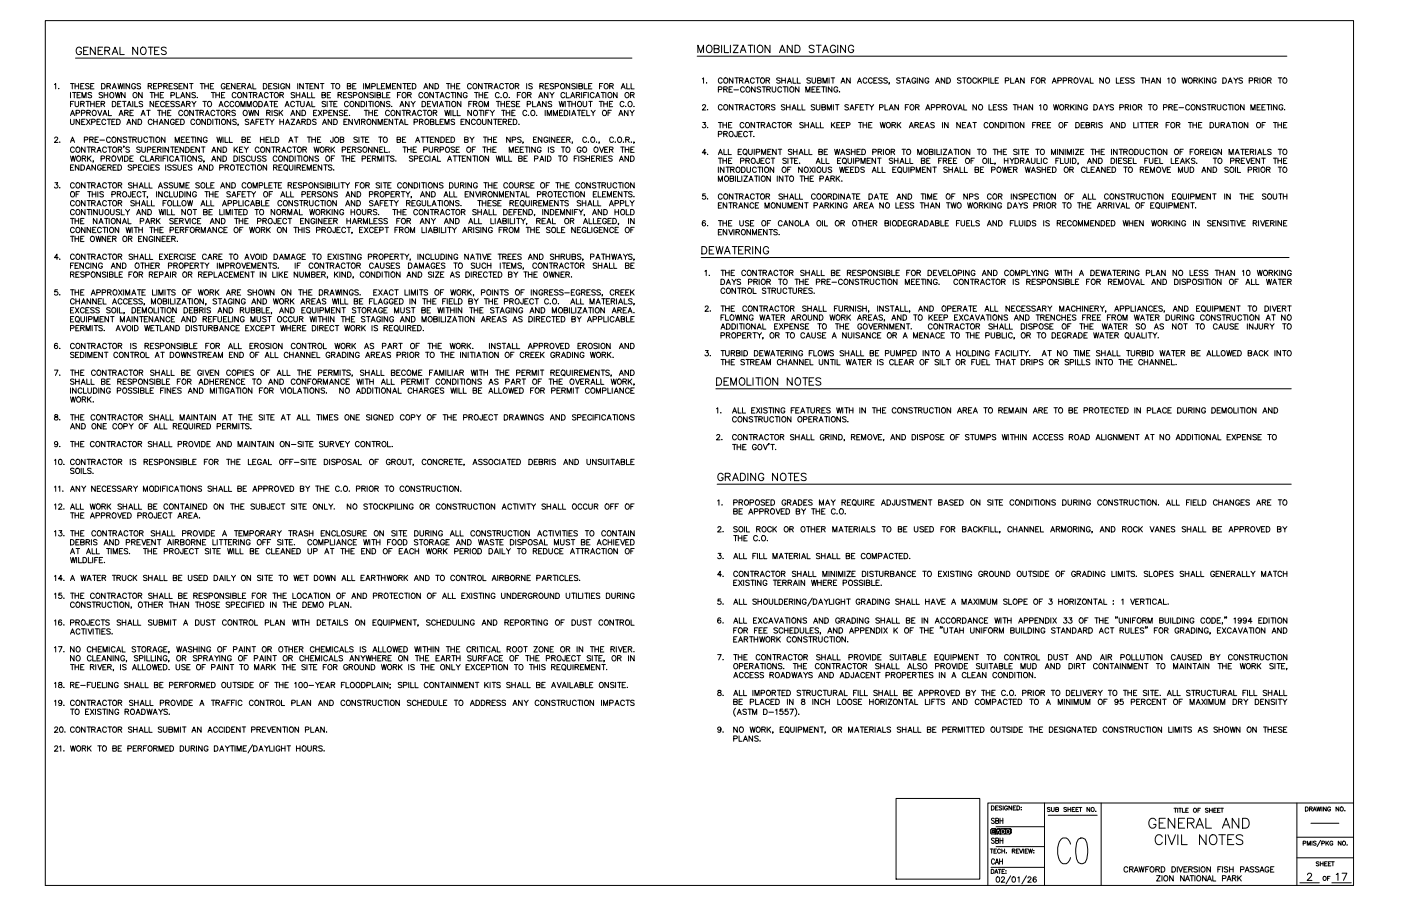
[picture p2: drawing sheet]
<svg xmlns="http://www.w3.org/2000/svg" width="864mm" height="559mm" viewBox="0 0 864 559" stroke-linecap="round" stroke-linejoin="round" font-family="sans-serif">
<defs><g id="words">
<text font-size="22.5" x="651" y="534">C0</text>
<g font-size="10.1">
<text x="707" y="512">GENERAL AND</text>
<text x="711" y="522">CIVIL NOTES</text>
</g>
<text font-size="8.8" x="613" y="546">02/01/26</text>
<g font-size="8.4">
<text x="46" y="35">GENERAL NOTES</text>
<text x="441" y="239">DEMOLITION NOTES</text>
<text x="442" y="298">GRADING NOTES</text>
<text x="823" y="544">17</text>
</g>
<g font-size="7.9">
<text x="429" y="34">MOBILIZATION AND STAGING</text>
<text x="432" y="158">DEWATERING</text>
</g>
<text font-size="7.1" x="712" y="545">ZION NATIONAL PARK</text>
<g font-size="6.6">
<text x="610" y="509">SBH</text>
<text x="610" y="521">SBH</text>
<text x="610" y="534">CAH</text>
<text x="692" y="539">CRAWFORD DIVERSION FISH PASSAGE</text>
</g>
<g font-size="6.2">
<text x="610" y="501">DESIGNED:</text>
<text x="804" y="502">DRAWING NO.</text>
<text x="610" y="540">DATE:</text>
</g>
<g font-size="5.7">
<text x="645" y="502">SUB SHEET NO.</text>
<text x="723" y="502">TITLE OF SHEET</text>
<text x="610" y="527">TECH. REVIEW:</text>
<text x="810" y="535">SHEET</text>
<text x="815" y="544">OF</text>
</g>
</g></defs>
<!-- layer: _TEXT_Layout -->
<g fill="none" stroke="#000" stroke-width=".62">
<path d="M47 36h343M430 35h363M34 52v3M36 55h.1M43 52h3M43 57v3M45 52v3M45 57h2M46 57v3M46 52v3M46 53h2M48 59h1"/>
<path d="M48 52v3M50 57h-2v3h2M50 53h1M52 52h-2v3h2M55 52h-1h-1v1l2 1-1 1-1-1M56 53h1M56 57h-2l1 1 1 1v1h-2M58 52h-2v3h2M63 52h1a1.8 1.8 0 0 1 1 1 1.8 1.8 0 0 1-1 2h-1zM63 57h-1h-1v1l2 1-1 1h-1M64 59h2M64 57v3"/>
<path d="M66 53h2v-1h-2v3M66 57v3M67 53l1 2M69 55l1-3 2 3M70 54h1M71 57l1 3 1-3v3l1-3M73 52v3l1-3 1 3 1-3M76 52v3M77 57v3l-2-3v3M80 52v3l-2-3v3M84 52a1.2 1.2 0 0 0-2 0 1.2 1.2 0 0 0-1 1v1a1.2 1.2 0 0 0 1 1 1.2 1.2 0 0 0 2-1h-1M87 52h-1h-2l1 1 2 1-1 1-2-1"/>
<path d="M88 57v3l-3-3v3M91 53h2v-1h-2v3M92 53l2 2M92 57h3M94 57v3M95 53h1M95 59h3M95 57v3M97 52h-2v3h2M98 57v3M98 53h2v-1h-2v3M99 59h1"/>
<path d="M101 57h-2v3h2M101 53h2v-1h-2v3M102 53l1 2M104 53h1M105 59h2v-2h-2v3M106 52h-2v3h2M109 57v3h2M109 52h-2l1 1 1 1v1l-2-1M110 53h2M112 59h1M112 52h-2v3h2M116 52v3l-3-3v3"/>
<path d="M117 52h2M117 57v3l-2-3v3M118 52v3M120 57h-2l1 1 1 1v1h-2M123 52h3M124 52v3M126 53h2M126 52v3M128 52v3M130 53h1M130 57h2M131 57v3"/>
<path d="M132 52h-2v3h2M133 59h2M133 57v3M135 57v3M137 59h1M139 57h-2v3h2M139 52a1.2 1.2 0 0 0-2 0 1.2 1.2 0 0 0-1 1v1a1.2 1.2 0 0 0 2 1 1.2 1.2 0 0 0 1-1h-1M140 53h1M142 52h-2v3h2M145 52v3l-2-3v3M145 58a1.2 1.2 0 0 0-1-1 1.2 1.2 0 0 0-1 1v1a1.2 1.2 0 0 0 1 1 1.2 1.2 0 0 0 1 0M146 53h1"/>
<path d="M148 52h-2v3h2M149 53h2v-1h-2v3M150 53l1 2M152 57v3l-2-3v3M152 55l2-3 1 3M153 54h1M153 57h3M154 57v3M156 52v3h2M156 59l2-1v-1h-2v3M157 59l1 1M160 59h2"/>
<path d="M162 52h1a1.8 1.8 0 0 1 2 1 1.8 1.8 0 0 1-2 2h-1zM165 58a1.2 1.2 0 0 0-1-1 1.2 1.2 0 0 0-1 1v1a1.2 1.2 0 0 0 1 1 1.2 1.2 0 0 0 1 0M166 53h1M166 57h2M167 57v3M168 52h-2v3h2M171 52h-1h-1v1l2 1-1 1-1-1M172 52v3M173 59l1-1h1l-2-1v3M174 59l1 1M175 52a1.2 1.2 0 0 0-1 0 1.2 1.2 0 0 0-1 1v1a1.2 1.2 0 0 0 1 1 1.2 1.2 0 0 0 1-1M179 52v3l-3-3v3"/>
<path d="M182 57h-1h-2l1 1 2 1-1 1h-2M183 59h2M183 57v3M184 52v3M185 57v3M187 59h1M187 52v3l-2-3v3M188 52h2M189 52v3M190 57v3h1M191 53h1M192 57v3h2"/>
<path d="M193 52h-2v3h2M196 52v3l-2-3v3M198 52h2M198 59l2-1 1-1h-3v3h3v-1h-1M199 52v3M202 59h1M204 57h-2v3h2M204 52h2M205 52v3M208 59l2-1v-1h-2v3M209 59l2 1M212 59h1"/>
<path d="M214 57h-2v3h2M214 53h2v-1h-2v3h2v-1v-1M217 57h-1h-1v1l2 1-1 1h-1M217 53h2M218 59h2v-2h-2v3M219 52h-2v3h2M224 52v3M225 55v-3l2 3 1-3v3M227 57v3l-2-3v3M229 53h2v-1h-2v3M230 57h-1h-1v1l2 1-1 1h-1M231 57v3"/>
<path d="M232 59l2-1h1l-3-1v3h2l1-1h-1M232 52v3h2M235 53h1M236 57v3h2M237 52h-2v3h2M238 55v-3l1 3 2-3v3M238 59h2M240 57h-2v3h2M242 53h1M244 52h-2v3h2M245 59h1M247 57h-2v3"/>
<path d="M247 52v3l-2-3v3M248 52h3M249 52v3M251 53h1M251 59l2-1v-1h-2v3M252 59l1 1M253 52h-2v3h2M254 52h1a1.8 1.8 0 0 1 1 1 1.8 1.8 0 0 1-1 2h-1zM261 58a1.2 1.2 0 0 0-2-1 1.2 1.2 0 0 0-1 1v1a1.2 1.2 0 0 0 1 1 1.2 1.2 0 0 0 2 0M261 55l1-3 2 3M262 54h1M267 52v3l-2-3v3"/>
<path d="M267 57v3l-2-3v3M268 52h1a1.8 1.8 0 0 1 1 1 1.8 1.8 0 0 1-1 2h-1zM268 57h3M270 57v3M272 59h1M275 52h2M276 52v3M277 58a1.2 1.2 0 0 0-1-1 1.2 1.2 0 0 0-1 1v1a1.2 1.2 0 0 0 1 1 1.2 1.2 0 0 0 1 0M278 53h2M278 52v3M278 57h2M279 57v3"/>
<path d="M280 52v3M281 57v3M281 53h2M284 52h-3v3h3M284 57v3l-2-3v3M288 58a1.2 1.2 0 0 0-1-1 1.2 1.2 0 0 0-1 1v1a1.2 1.2 0 0 0 1 1 1.2 1.2 0 0 0 1-1h-1M291 52a1.2 1.2 0 0 0-2 0 1.2 1.2 0 0 0-1 1v1a1.2 1.2 0 0 0 1 1 1.2 1.2 0 0 0 2-1M292 57h3M294 57v3M295 59h3M295 57v3M297 52v3l-2-3v3"/>
<path d="M298 57v3M298 52h3M299 59h1M300 52v3M301 57h-2v3h2M301 53h2v-1h-2v3M302 53l1 2M305 55l1-3 1 3M305 54h2M308 58a1.2 1.2 0 0 0-2-1 1.2 1.2 0 0 0-1 1v1a1.2 1.2 0 0 0 1 1 1.2 1.2 0 0 0 2 0M310 52a1.2 1.2 0 0 0-1 0 1.2 1.2 0 0 0-1 1v1a1.2 1.2 0 0 0 1 1 1.2 1.2 0 0 0 1-1M311 52h2"/>
<path d="M312 52v3M318 53h1l1-1h-2v3M319 53l1 2M319 59h1M321 57h-2v3M325 52v3M325 59l2-1-2-1v3M326 59l1 1M328 52h-1h-1v1l2 1-1 1-1-1M333 59h1M333 53h2v-1h-2v3M334 53l1 2"/>
<path d="M336 53h1M338 57v3l-2-3v3M338 52h-2v3h2M339 57l1 2 2-2M340 59v1M341 52h-1h-1v1l2 1-1 1-1-1M342 53h2v-1h-2v3M348 58a1.2 1.2 0 0 0-1-1 1.2 1.2 0 0 0-1 1v1a1.2 1.2 0 0 0 1 1 1.2 1.2 0 0 0 1 0M349 57v3h2M351 52v3l-2-3v3M352 59h2M355 52h-1h-2l1 1 2 1-1 1-2-1"/>
<path d="M355 59l2-1v-1h-2v3M356 52v3M356 59l1 1M357 53h2v-1h-2v3h2v-1l-1-1M358 57v3M360 59h1M360 52v3h2M362 57h-2v3M363 57v3M363 53h1M365 52h-2v3h2M366 58a1.2 1.2 0 0 0-1-1 1.2 1.2 0 0 0-1 1v1a1.2 1.2 0 0 0 1 1 1.2 1.2 0 0 0 1 0"/>
<path d="M368 59h1M370 53h1M371 57h2M372 52h-2v3M372 57v3M373 57v3M376 53h2v-1h-2v3M377 53l1 2M380 57v3l-2-3v3M383 55l1-3 1 3M383 54h2M386 52v3h2"/>
<path d="M389 59l2-1-2-1v3M389 52v3h2M390 59l1 1M43 71l2-3 1 3M43 74v2l1 1 1-1 1-2M43 64h2M44 70h1M45 63h-2v3M46 63v2l1 1 1-1v-2M47 70h2v-2h-2v3M49 74v3l-2-3v3M50 64h2v-1h-2v3"/>
<path d="M50 70h2v-2h-2v3M50 75h2M51 60v-3l1 3 1-3v3M51 64l1 2M52 74h-2v3h2M53 63h2M53 74l3 3M54 70l1-1 1-1h-2v3M54 63v3M55 70l1 1M56 74l-3 3M56 64h2"/>
<path d="M56 63v3M56 75h2l1-1h-3v3M58 63v3M59 64h2M60 75h1M60 68l2 3 1-3M61 63h-2v3h2M62 74h-2v3h2M62 64h2v-1h-2v3M63 71l2-3 1 3M63 64l2 2M64 70h1"/>
<path d="M65 74a1.2 1.2 0 0 0-1 0 1.2 1.2 0 0 0-1 1v1a1.2 1.2 0 0 0 1 1 1.2 1.2 0 0 0 1-1M66 74h2M67 68v3h2M67 74v3M69 75h1M69 63h1a1.8 1.8 0 0 1 1 1 1.8 1.8 0 0 1-1 2h-1zM71 74h-2v3h2M72 74h1a1.8 1.8 0 0 1 1 1 1.8 1.8 0 0 1-1 2h-1zM73 64h1M73 71l2-3 1 3M74 70h1M75 63h-2v3h2"/>
<path d="M76 63h2M77 63v3M77 70l2-1v-1h-2v3M78 70l1 1M78 77l1-3 2 3M78 66l2-3 1 3M79 76h1M79 65h1M80 70h1M82 63v3M82 68h-2v3h2M83 63v3h2"/>
<path d="M84 74v3l-2-3v3M85 74h1a1.8 1.8 0 0 1 1 1 1.8 1.8 0 0 1-1 2h-1zM87 71l1-3 1 3M87 70h2M88 63h-1h-1v1l2 1-1 1-1-1M90 68h3M92 68v3M94 74a1.2 1.2 0 0 0-2 0 1.2 1.2 0 0 0-1 1v1a1.2 1.2 0 0 0 1 1 1.2 1.2 0 0 0 2-1M95 75h2M95 74v3M95 63v3l-2-3v3M96 64h1"/>
<path d="M97 74v3M97 68h2M98 63h-2v3h2M98 77l1-3 2 3M98 68v3M99 76h1M100 70h2M100 68v3M101 63a1.2 1.2 0 0 0-1 0 1.2 1.2 0 0 0-1 1v1a1.2 1.2 0 0 0 1 1 1.2 1.2 0 0 0 1-1M102 68v3M102 64h2M103 70h2"/>
<path d="M104 74v3l-2-3v3M104 63h-2v3h2M105 68h-2v3h2M107 74a1.2 1.2 0 0 0-1 0 1.2 1.2 0 0 0-1 1v1a1.2 1.2 0 0 0 1 1 1.2 1.2 0 0 0 1-1M107 63h-2l1 1 1 1v1l-2-1M108 75h2M110 74h-2v3h2M111 63h-1h-2l1 1 2 1-1 1-2-1M111 60l2-3 1 3M111 74h1a1.8 1.8 0 0 1 2 1 1.8 1.8 0 0 1-2 2h-1zM112 66l1-3 1 3M112 65h2"/>
<path d="M113 69a1.2 1.2 0 0 0-2-1 1.2 1.2 0 0 0-1 1v1a1.2 1.2 0 0 0 1 1 1.2 1.2 0 0 0 2 0M115 64h2v-1h-2v3M116 64l1 2M118 63l2 1 1-1M119 68v3l-2-3v3M120 64v2M120 74a1.2 1.2 0 0 0-1 0 1.2 1.2 0 0 0-1 1v1a1.2 1.2 0 0 0 1 1 1.2 1.2 0 0 0 1-1M120 68h3M122 68v3M122 60h.1M123 70l2-1-2-1v3M124 70l1 1"/>
<path d="M125 63h2M126 63v3M127 71l1-3 1 3M127 74v3l-3-3v3M127 70h2M128 74h1a1.8 1.8 0 0 1 1 1 1.8 1.8 0 0 1-1 2h-1zM131 74v3M132 69a1.2 1.2 0 0 0-1-1 1.2 1.2 0 0 0-1 1v1a1.2 1.2 0 0 0 1 1 1.2 1.2 0 0 0 1 0M132 74h3M133 68h3M134 74v3M134 68v3"/>
<path d="M135 66l1-3 1 3M135 74v3M135 65h2M140 70l1-1 1-1h-2v3M141 70l1 1M141 63a1.2 1.2 0 0 0-2 0 1.2 1.2 0 0 0-1 1v1a1.2 1.2 0 0 0 1 1 1.2 1.2 0 0 0 2-1M142 74v3l-2-3v3M144 63a1.2 1.2 0 0 0-1 0 1.2 1.2 0 0 0-1 1v1a1.2 1.2 0 0 0 1 1 1.2 1.2 0 0 0 1-1M145 68h-1h-1v1l2 1-1 1h-1M146 74h-1h-2l1 1 2 1-1 1-2-1M147 77h.1M149 66v-3l1 3 1-3v3"/>
<path d="M152 66v-3l2 3 1-3v3M153 68l1 3 1-3 1 3v-3M153 74h-2v1l2 1v1l-2-1M154 77l2-3 1 3M155 76h1M158 75h1M159 68v3l-2-3v3M159 60l2-3 1 3M160 63h1a1.8 1.8 0 0 1 1 1 1.8 1.8 0 0 1-1 2h-1zM160 74h-2v3M161 75h1M163 74h-2v3h2"/>
<path d="M163 66l1-3 1 3M163 65h2M164 74h2M164 70l2-1v-1h-2v3M165 74v3M166 70l1 1M166 63h2M166 74l2 1 1-1M167 63v3M168 75v2M168 68v3M169 64h1"/>
<path d="M171 63h-2v3h2M171 68h-1h-1v1l2 1-1 1h-1M172 68v3M173 75h2M173 74v3M173 69l1 2M174 68l-2 2M175 74v3M176 66l1-3 1 3M176 77l1-3 2 3M176 65h2M176 76h2"/>
<path d="M179 71l2-3 1 3M179 74h3l-3 3h3M180 70h1M182 63a1.2 1.2 0 0 0-2 0 1.2 1.2 0 0 0-1 1v1a1.2 1.2 0 0 0 1 1 1.2 1.2 0 0 0 2-1M182 63h3M183 77l1-3 1 3M183 76h2M184 63v3M185 68v3l-2-3v3M185 63v2l1 1 1-1 1-2M186 60l1-3 2 3M186 75h2v-1h-2v3"/>
<path d="M186 68h1a1.8 1.8 0 0 1 1 2 1.8 1.8 0 0 1-1 1h-1zM187 75l1 2M189 66l1-3 1 3M189 65h2M189 74h1a1.8 1.8 0 0 1 2 1 1.8 1.8 0 0 1-2 2h-1zM192 63v3h2M193 70h2M195 74h-1h-1v1l2 1-1 1-1-1M195 68h-2v3h2M196 68l2 3M198 68l-2 3M199 77l1-3 1 3"/>
<path d="M199 76h2M199 70h2v-2h-2v3M201 63h-1h-1v1l2 1-1 1-1-1M202 63v3M203 70h1M203 63h2M204 63v3M204 74v3l-2-3v3M205 68h-2v3h2M206 74h1a1.8 1.8 0 0 1 1 1 1.8 1.8 0 0 1-1 2h-1zM206 64h1M208 63h-2v3h2"/>
<path d="M208 68v3l-2-3v3M211 68h-2v1l2 1v1h-2M212 75h1M212 70h2M214 74h-2v3h2M214 68h-2v3h2M215 63a1.2 1.2 0 0 0-2 0 1.2 1.2 0 0 0-1 1v1a1.2 1.2 0 0 0 1 1 1.2 1.2 0 0 0 2-1M215 71h1M217 74v3l-2-3v3M218 74l2 3 1-3M221 63v3l-2-3v3M222 74v3"/>
<path d="M223 63h1a1.8 1.8 0 0 1 1 1 1.8 1.8 0 0 1-1 2h-1zM223 75h2v-1h-2v3M224 75l1 2M225 68h2M226 68v3M226 63v3M227 63h2M227 70h3M227 68v3M228 63v3M230 68v3M230 63v3"/>
<path d="M231 70h1M232 74v3l-2-3v3M233 68h-2v3h2M233 77v-3l1 3 2-3v3M237 75h1M237 63v3l-2-3v3M239 74h-2v3h2M240 69a1.2 1.2 0 0 0-1-1 1.2 1.2 0 0 0-1 1v1a1.2 1.2 0 0 0 1 1 1.2 1.2 0 0 0 1 0M240 63h-2v1l2 1v1l-2-1M241 66h1M242 74v3l-2-3v3M243 74h2"/>
<path d="M244 74v3M246 77l1-3 2 3M247 66l1-3 1 3M247 76h1M247 68v3l-3-3v3M247 65h2M248 68h2M249 68v3M250 74v3h1M251 70l2-1v-1h-2v3M252 70l1 1M252 63v3l-2-3v3"/>
<path d="M253 63l2 1 1-1M254 71l1-3 2 3M254 70h2M255 64v2M255 75h2v-1h-2v3M259 75h1l1-1h-2v3M260 75l1 2M260 69a1.2 1.2 0 0 0-2-1 1.2 1.2 0 0 0-1 1v1a1.2 1.2 0 0 0 1 1 1.2 1.2 0 0 0 2 0M260 63h1a1.8 1.8 0 0 1 1 1 1.8 1.8 0 0 1-1 2h-1zM261 68h2M262 68v3M263 64h2"/>
<path d="M265 75h2v-1h-2v3h2l1-1-1-1M266 63h-3v3h3M266 63l2 3 1-3M267 70l2-1-2-1v3M268 70l1 1M269 74v3h1M270 63v3M271 66l1-3 1 3M271 60l2-3 1 3M271 75h2M271 65h2M273 74h-2v3h2"/>
<path d="M274 68l1 3 1-3 1 3v-3M274 77v-3l2 3 1-3v3M274 63h3M275 63v3M277 63v3M278 68v3M279 68v3h2M280 74h-1h-1v1l2 1-1 1-1-1M282 68v3h2M284 63v3l-2-3v3M284 75h1M286 74h-2v3h2"/>
<path d="M289 64h1M289 74v3l-2-3v3M291 68v3l-3-3v3M291 63h-2v3M292 64h2v-1h-2v3M293 64l1 2M293 74a1.2 1.2 0 0 0-1 0 1.2 1.2 0 0 0-1 1v1a1.2 1.2 0 0 0 1 1 1.2 1.2 0 0 0 1-1M295 68h3M296 68v3M297 74v2l1 1 1-1 1-2M298 68v3M299 66v-3l1 3 1-3v3"/>
<path d="M299 70h2M301 68h-2v3M302 68l1 2 2-2M303 74v3l-2-3v3M303 70v1M304 74h2M305 74v3M306 63h2M307 63v3M307 75h1M309 64h2M309 63v3"/>
<path d="M309 60h.1M309 74h-2v3h2M309 68h2M310 75h2v-1h-2v3M310 68v3M311 63v3M311 75l1 2M312 70h2M312 68v3M312 64h1M313 75h2M314 60h.1"/>
<path d="M314 68v3M314 63h-2v3h2M315 74h-2v3h2M316 70h1M316 74h2a1.8 1.8 0 0 1 1 1 1.8 1.8 0 0 1-1 2h-2zM317 63h-2l1 1 1 1v1l-2-1M318 68h-2v3h2M318 64h2M320 77h.1M320 63h-2v3h2M325 69a1.2 1.2 0 0 0-2-1 1.2 1.2 0 0 0-1 1v1a1.2 1.2 0 0 0 1 1 1.2 1.2 0 0 0 2 0M325 64h2v-1h-2v3"/>
<path d="M326 71h.1M328 63v3h2M331 71h.1M331 66l1-3 1 3M331 65h2M332 60l1-3 2 3M336 68v3M337 63v3l-3-3v3M337 71v-3l2 3 1-3v3M340 63h-1h-1v1l2 1-1 1-1-1M341 71v-3l1 3 2-3v3M345 63v3l1-3 1 3 1-3"/>
<path d="M345 70h1M347 68h-2v3h2M348 68h1a1.8 1.8 0 0 1 1 2 1.8 1.8 0 0 1-1 1h-1zM348 63v3M350 63h2M351 63v3M351 68v3M352 60l1-3 1 3M352 71l2-3 1 3M353 64h2M353 63v3M353 70h1"/>
<path d="M355 63v3M356 68h2M357 68v3M359 70h1M359 63v2l1 1 1-1 1-2M361 68h-2v3h2M362 68v3h2M363 63h2M364 63v3M364 68l2 2 1-2M366 70v1M367 60l1-3 2 3"/>
<path d="M369 63h3M370 63v3M372 64h2M372 63v3M374 63v3M375 70h1M376 64h1M377 68h-2v3M378 63h-2v3h2M381 71l2-3 1 3M382 70h1M385 63a1.2 1.2 0 0 0-2 0 1.2 1.2 0 0 0-1 1v1a1.2 1.2 0 0 0 1 1 1.2 1.2 0 0 0 2-1"/>
<path d="M386 66h.1M387 68v3l-2-3v3M388 68l2 2 1-2M390 70v1M391 66h.1M34 85h1h1l-2 3h2M37 88h.1M43 88l2-3 1 3M43 96l1 3 1-3 1 3 1-3M44 87h1M46 91a1.2 1.2 0 0 0-2 0 1.2 1.2 0 0 0-1 1v1a1.2 1.2 0 0 0 1 1 1.2 1.2 0 0 0 2-1M51 98h2v-2h-2v3"/>
<path d="M52 98l1 1M52 86h2v-1h-2v3M52 91v3l-2-3v3M54 91h2M54 96v3M55 91v3M55 98l1 1M55 86h2v-1h-2v3M56 96l-2 2M56 86l1 2M56 92h2l1-1h-3v3M58 99l-1 1"/>
<path d="M58 92l1 2M59 86h1M60 94l1-3 1 3M60 93h2M61 85h-2v3h2M62 86h2M62 98h2v-2h-2v3M66 91a1.2 1.2 0 0 0-2 0 1.2 1.2 0 0 0-1 1v1a1.2 1.2 0 0 0 1 1 1.2 1.2 0 0 0 2-1M66 98h2v-1l-2-1v3M67 91h2M67 98l1 1M68 91v3"/>
<path d="M68 85a1.2 1.2 0 0 0-1 0 1.2 1.2 0 0 0-1 1v1a1.2 1.2 0 0 0 1 1 1.2 1.2 0 0 0 1-1M72 96l2 3 1-3M73 92h2v-1h-2v3M74 92l1 2M75 85v3l-3-3v3M76 96v3M76 90v1M77 96h1a1.8 1.8 0 0 1 1 2 1.8 1.8 0 0 1-1 1h-1zM78 85h-1h-1v1l2 1-1 1-1-1M79 85h2M80 91h-1h-1l2 2-1 1h-1M80 98h1"/>
<path d="M80 85v3M82 86h2v-1h-2v3M82 96h-2v3h2M83 86l1 2M85 85v2l1 1 1-1v-2M86 91h-2l2 2v1h-2M87 91v2l1 1h1l1-3M89 97a1.2 1.2 0 0 0-2-1 1.2 1.2 0 0 0 0 1v1a1.2 1.2 0 0 0 0 1 1.2 1.2 0 0 0 2 0M90 96v3h2M91 92h2v-1h-2v3M91 85a1.2 1.2 0 0 0-1 0 1.2 1.2 0 0 0-1 1v1a1.2 1.2 0 0 0 1 1 1.2 1.2 0 0 0 1-1M92 85h2"/>
<path d="M92 99l2-3 1 3M93 98h2M93 85v3M94 92h1M95 85v3M96 98h2v-1l-2-1v3M96 91h-2v3h2M97 98l1 1M97 92h2v-1h-2v3M98 92l1 2M99 96v3M100 91v3"/>
<path d="M100 98h2M102 85v3l-3-3v3M103 96h-3v3M103 96v3M104 91v3l-2-3v3M105 91h2M106 91v3M107 97a1.2 1.2 0 0 0-1-1 1.2 1.2 0 0 0-1 1v1a1.2 1.2 0 0 0 1 1 1.2 1.2 0 0 0 1 0M108 99l1-3 1 3M108 92h1M108 88v-3l1 3 2-3v3M108 98h2"/>
<path d="M110 91h-2v3h2M111 96h3M112 86h1M112 96v3M113 91v3l-2-3v3M114 85h-2v3h2M114 96v3M114 91h2a1.8 1.8 0 0 1 1 1 1.8 1.8 0 0 1-1 2h-2zM115 86h1M117 85h-2v3h2M118 92h1M118 85h2"/>
<path d="M119 85v3M120 91h-2v3h2M121 85v3M121 96v3l-2-3v3M123 91v3l-2-3v3M124 85v3l-2-3v3M124 91h2M125 97l-1-1-2 1 3 2h-1h-2M125 91v3M126 99l-1 1M128 85a1.2 1.2 0 0 0-2 0 1.2 1.2 0 0 0-1 1v1a1.2 1.2 0 0 0 1 1 1.2 1.2 0 0 0 2-1h-1M131 99l1-3 1 3"/>
<path d="M131 94l1-3 1 3M131 98h2M131 93h2M134 85v3l1-3 1 3 1-3M136 96v3l-2-3v3M136 91v3l-2-3v3M137 96h2a1.8 1.8 0 0 1 1 2 1.8 1.8 0 0 1-1 1h-2zM137 85v3M137 91h2a1.8 1.8 0 0 1 1 1 1.8 1.8 0 0 1-1 2h-2zM139 85v3h2M141 85v3h2M144 96h1a1.8 1.8 0 0 1 1 2 1.8 1.8 0 0 1-1 1h-1z"/>
<path d="M144 91v3M145 92l2 2M147 91l-3 2M147 96v3M148 92h1M149 86h2v-1h-2v3h2v-1v-1M150 91h-2v3h2M151 91l1 1 1-1M151 97l-1-1-1 1 2 2h-1h-1M152 92v2M152 86h2M154 97a1.2 1.2 0 0 0-1-1 1.2 1.2 0 0 0-1 1v1a1.2 1.2 0 0 0 1 1 1.2 1.2 0 0 0 1 0"/>
<path d="M154 85h-2v3h2M155 96v3h1h1v-3M160 91a1.2 1.2 0 0 0-2 0 1.2 1.2 0 0 0-1 1v1a1.2 1.2 0 0 0 1 1 1.2 1.2 0 0 0 2-1M161 86h2M161 85v3M161 97l-1-1-1 1 2 2h-1h-1M163 85v3M164 86h1M164 97l-1-1-1 1 2 2h-1h-1M166 85h-2v3h2M166 91v3l-2-3v3M167 85v3h2"/>
<path d="M168 91h2M169 91v3M170 85h1a1.8 1.8 0 0 1 1 1 1.8 1.8 0 0 1-1 2h-1zM170 92h2l1-1h-3v3M171 97a1.2 1.2 0 0 0-2-1 1.2 1.2 0 0 0-1 1v1a1.2 1.2 0 0 0 1 1 1.2 1.2 0 0 0 2 0M171 92l2 2M174 94l1-3 1 3M174 93h2M177 96v3l-2-3v3M178 88l1-3 2 3M178 87h2M179 96h1a1.8 1.8 0 0 1 1 2 1.8 1.8 0 0 1-1 1h-1z"/>
<path d="M179 91a1.2 1.2 0 0 0-1 0 1.2 1.2 0 0 0-1 1v1a1.2 1.2 0 0 0 1 1 1.2 1.2 0 0 0 1-1M180 91h3M181 85h3M182 91v3M182 96v3M183 85v3M183 96h2M184 96v3M186 96v3M187 92h2v-1h-2v3M188 92l1 2M189 85h3"/>
<path d="M191 85v3M192 86h2M192 85v3M193 96v3l-2-3v3M194 91v3l1-3 1 3 1-3M194 85v3M196 86h1M196 97v-1l-2 1 2 2h-2M198 85h-2v3h2M201 92h2v-1h-2v3M202 92l1 2M204 91v3"/>
<path d="M204 98h1M205 92l1 2M205 85v3h-1v-1M206 96h-2v3M206 91l-2 2M210 86h2v-1h-2v3h2v-1l-1-1M211 96h2M211 92h2v-1h-2v3M212 96v3M213 98h3M213 96v3M214 92h1"/>
<path d="M216 96v3M216 91h-2v3h2M217 98h1M217 92h2v-1h-2v3M218 92l1 2M219 96h-2v3h2M220 85h-2v1l2 1v1l-2-1M221 85v3M223 85h2M223 91h-1h-1l2 2-1 1h-1M223 98h2v-2h-2v3M224 85v3"/>
<path d="M225 86h2M227 98h1M227 85h-2v3h2M229 96h-2v3h2M229 91v3l-2-3v3M230 98h1l1-1-2-1v3M231 98l1 1M233 91v3l-2-3v3M233 99v-3l1 3 1-3v3M233 85h3M234 92h1M235 85v3"/>
<path d="M236 91h-2v3h2M237 96v3M237 91v3h2M238 96h2M239 96v3M240 94h.1M243 97l-1-1-1 1 2 2h-1h-1M244 99h.1M245 86h2v-1h-2v3h2v-1l-1-1M248 86h1M248 91h3M249 91v3"/>
<path d="M250 85h-2v3h2M251 92h2M251 91v3M253 91v3M255 97l-1-1-2 1h1l2 2h-1h-2M255 92h1M255 98h2v-2h-2v3M256 88l1-3 2 3M257 87h1M257 91h-2v3h2M259 98h1M260 85h2"/>
<path d="M261 85v3M261 96h-2v3h2M261 92h2v-1h-2v3M262 85h3M264 85v3M264 97a1.2 1.2 0 0 0-1-1 1.2 1.2 0 0 0-1 1v1a1.2 1.2 0 0 0 1 1 1.2 1.2 0 0 0 1 0M264 91v2l1 1h2v-3M265 96v3M265 86h2M266 99l2-3 1 3M267 98h1M267 85h-2v3h2"/>
<path d="M268 92h2v-1h-2v3M269 92l1 2M270 96v3h2M270 85v3l-2-3v3M271 92h2v-1h-2v3M272 85h1a1.8 1.8 0 0 1 1 1 1.8 1.8 0 0 1-1 2h-1zM275 86h1M276 99l1-3 1 3M276 98h2M277 85h-2v3h2M278 85h1a1.8 1.8 0 0 1 1 1 1.8 1.8 0 0 1-1 2h-1zM279 96h3"/>
<path d="M280 91h-1h-1l2 2-1 1h-1M280 96v3M281 92h1M282 96h2M283 91h-2v3h2M283 96v3M285 98h1M286 86h2l1-1h-3v3h2l1-1-1-1M287 96h-2v3h2M290 85l1 1 1-1M290 96v3l-2-3v3M291 86v2"/>
<path d="M291 92h1M291 96h3M293 96v3M293 91h-2v3M294 96v3M298 91h2M298 85h2M299 91v3M299 85v3M300 92h3M300 91v3M301 86h2"/>
<path d="M301 85v3M301 96v3l-2-3v3M303 91v3M303 85v3M304 92h1M304 86h1M306 91h-2v3h2M306 96l1 3v-3l1 3 1-3M306 85h-2v3h2M310 96v3M311 96v3h2M314 96v3h1"/>
<path d="M314 94v-3l1 3 1-3v3M314 85v3l-2-3v3M316 86h2v-1h-2v3M318 92h1M320 91h-2v3h2M320 98h2v-1l-2-1v3h2v-1h-1M321 92h1M321 85h-1h-1v1l2 1-1 1-1-1M323 88h-1M323 91h-2v3h2M323 98h1M324 91h2"/>
<path d="M325 91v3M325 96h-2v3h2M326 91v3M329 86h1M329 98h2v-2h-2v3M330 91v3l-2-3v3M331 85h-2v3h2M333 99l1-3 1 3M333 98h2M334 91a1.2 1.2 0 0 0-2 0 1.2 1.2 0 0 0-1 1v1a1.2 1.2 0 0 0 1 1 1.2 1.2 0 0 0 2-1h-1M334 85v3l-2-3v3M336 96v3"/>
<path d="M337 96h2a1.8 1.8 0 0 1 1 2 1.8 1.8 0 0 1-1 1h-2zM338 85a1.2 1.2 0 0 0-2 0 1.2 1.2 0 0 0-1 1v1a1.2 1.2 0 0 0 1 1 1.2 1.2 0 0 0 2-1h-1M338 91v3M339 85v3M342 91h-1h-2l3 2-1 1h-2M342 85v3l-2-3v3M343 86h2M344 96h2M345 96v3M345 85h-2v3h2M346 91h2M346 86h2"/>
<path d="M347 91v3M348 85h-2v3h2M349 86h2v-1h-2v3M350 86l1 2M353 88h.1M354 98h1M356 96h-2v3M357 96v3M358 91a1.2 1.2 0 0 0-1 0 1.2 1.2 0 0 0-1 1v1a1.2 1.2 0 0 0 1 1 1.2 1.2 0 0 0 1-1h-1M360 97l-1-1-1 1 2 2h-1h-1M361 98h2M361 96v3"/>
<path d="M362 85a1.2 1.2 0 0 0-2 0 1.2 1.2 0 0 0-1 1v1a1.2 1.2 0 0 0 1 1 1.2 1.2 0 0 0 2-1M363 88h.1M363 96v3M365 98h1M367 96h-2v3h2M368 98h2v-1l-2-1v3M368 88h.1M369 98l1 1M369 88h.1M370 91l1 3 1-3M371 96v3M372 98h1"/>
<path d="M373 92h1M374 96h-2v3h2M375 91h-2v3h2M376 92h2v-1h-2v3M377 92l1 2M377 97v-1l-2 1 2 2h-2M378 85a1.2 1.2 0 0 0-1 0 1.2 1.2 0 0 0-1 1v1a1.2 1.2 0 0 0 1 1 1.2 1.2 0 0 0 1-1M379 88h.1M382 99l1-3 1 3M382 98h2M383 91h2M384 91v3"/>
<path d="M384 88h.1M385 92h3M385 91v3M386 86h2v-1h-2v3M387 86l1 2M387 96v3l-2-3v3M388 91v3M389 96h1a1.8 1.8 0 0 1 1 2 1.8 1.8 0 0 1-1 1h-1zM389 92h1M389 88h.1M391 88h.1M391 91h-2v3h2"/>
<path d="M34 113h2l-1 1a1.1 1.1 0 0 1 0 2 1.1 1.1 0 0 1-1-1M37 116h.1M43 103h2M45 102h-2v3h2M46 113a1.2 1.2 0 0 0-2 0 1.2 1.2 0 0 0-1 1v1a1.2 1.2 0 0 0 1 1 1.2 1.2 0 0 0 2-1M47 120h1M49 102v3l-3-3v3M49 118h-2v3M50 102h1a1.8 1.8 0 0 1 1 1 1.8 1.8 0 0 1-1 2h-1zM52 113v3l-2-3v3M53 105l1-3 2 3M54 104h1"/>
<path d="M54 113h2M54 118h2M55 113v3M55 118v3M56 114h2l1-1h-3v3M57 120h2M57 118v3M58 114l1 2M59 102v3l-2-3v3M59 118v3M60 116l1-3 1 3M60 115h2"/>
<path d="M60 118v3M62 102a1.2 1.2 0 0 0-1 0 1.2 1.2 0 0 0-1 1v1a1.2 1.2 0 0 0 1 1 1.2 1.2 0 0 0 1-1M63 103h2M64 119l-1-1-1 1 2 1-1 1h-1M65 102h-2v3h2M66 113a1.2 1.2 0 0 0-2 0 1.2 1.2 0 0 0-1 1v1a1.2 1.2 0 0 0 1 1 1.2 1.2 0 0 0 2-1M66 103h2v-1h-2v3M67 113h2M68 103l1 2M68 113v3M69 120h2v-1l-2-1v3M70 103h1"/>
<path d="M72 102h-2v3h2M72 120h2v-1l-2-1v3M73 102h1a1.8 1.8 0 0 1 1 1 1.8 1.8 0 0 1-1 2h-1zM73 114h2v-1h-2v3M73 120l1 1M74 114l1 2M81 118l-1 3h-1v-1M81 102h-2v1l2 1-1 1-1-1M81 113h-2l2 2v1h-2M82 120h1M82 103h2v-1h-2v3M82 113v3"/>
<path d="M82 114h3M84 118h-2v3h2M85 113v3M85 103h2M86 116l1-3 1 3M86 115h2M87 119a1.2 1.2 0 0 0-1-1 1.2 1.2 0 0 0-1 1v1a1.2 1.2 0 0 0 1 2 1.2 1.2 0 0 0 1-1M87 102h-2v3h2M88 118h2M89 118v3M89 113v3h2M91 102a1.2 1.2 0 0 0-2 0 1.2 1.2 0 0 0-1 1v1a1.2 1.2 0 0 0 1 1 1.2 1.2 0 0 0 2-1"/>
<path d="M92 102v3M92 113v3h2M93 103h1M95 102h-2v3h2M97 118v3M98 116l1-3 1 3M98 115h2M98 102h-1h-1l2 2-1 1-1-1M100 118v3l-2-3v3M102 102v3M103 113h-2l2 2v1h-2M104 119a1.2 1.2 0 0 0-2-1 1.2 1.2 0 0 0-1 1v1a1.2 1.2 0 0 0 1 1 1.2 1.2 0 0 0 2 0"/>
<path d="M105 118v3h1M106 102h-1h-2l3 2-1 1-2-1M106 113h-2l2 2v1h-2M107 118v3h1h1v-3M107 113v2l1 1h1l1-3M109 102h-2v1l1 1h1l-1 1-1-1M110 102v2l1 1 1-1v-2M111 118h1a1.8 1.8 0 0 1 1 2 1.8 1.8 0 0 1-1 1h-1zM111 116v-3l1 3 1-3v3M113 103h1M114 118v3M115 114h1"/>
<path d="M115 102h-2v3h2M117 113h-2v3h2M117 118v3l-2-3v3M118 102h-2l2 2v1l-2-1M121 119a1.2 1.2 0 0 0-1-1 1.2 1.2 0 0 0-1 1v1a1.2 1.2 0 0 0 1 2 1.2 1.2 0 0 0 1-2h-1M122 105l1-3 2 3M123 104h1M123 113h-1h-1l2 2-1 1h-1M126 118h2M127 113v3h2M127 118v3M128 102v3l-2-3v3"/>
<path d="M129 120h2M129 118v3M129 102h1a1.8 1.8 0 0 1 1 1 1.8 1.8 0 0 1-1 2h-1zM130 114h1M131 118v3M132 113h-2v3h2M133 120h1M135 118h-2v3h2M135 103h2v-1h-2v3M136 116l1-3 1 3M136 115h2M139 103h2v-1h-2v3"/>
<path d="M140 103l1 2M142 113v3l-3-3v3M142 119l-1-1-1 1 2 2h-1h-1M143 113h1a1.8 1.8 0 0 1 1 1 1.8 1.8 0 0 1-1 2h-1zM145 102h3M146 120h2M147 102v3M148 103h2M148 118h-2v3M149 120h2M150 102h-2v3h2M151 118h-2v3h2"/>
<path d="M152 113a1.2 1.2 0 0 0-2 0 1.2 1.2 0 0 0-1 1v1a1.2 1.2 0 0 0 1 1 1.2 1.2 0 0 0 2-1M152 118h2M153 118v3M154 102a1.2 1.2 0 0 0-2 0 1.2 1.2 0 0 0-1 1v1a1.2 1.2 0 0 0 1 1 1.2 1.2 0 0 0 2-1M155 102h2M155 118l1 2 2-2M156 102v3M156 116v-3l1 3 2-3v3M156 120v1M157 102v3M160 114h2v-1h-2v3M163 113v3h2"/>
<path d="M164 102v3l-2-3v3M166 114h1M166 120h1M168 113h-2v3h2M168 118h-2v3M169 103h1l1-1h-2v3M169 113h2M170 103l1 2M170 113v3M172 114h1M172 103h1M174 113h-2v3h2"/>
<path d="M174 102h-2v3h2M176 104l1 1M177 118v3h1M178 114h2v-1h-2v3M178 102v2l1 1 1-1 1-2M179 114l1 2M179 118v3h2M181 114h1M182 102v3M183 113h-2v3h2M183 103h2v-1h-2v3M184 103l1 2"/>
<path d="M186 113h-2v1l2 1v1h-1h-1M186 120h2v-1l-2-1v3M186 103h2M187 114h2v-1h-2v3M188 102h-2v3h2M189 105v-3l2 3 1-3v3M189 120h2M191 118h-2v3h2M192 120h2l1-1-3-1v3M193 103h1M194 120l1 1M195 102h-2v3h2"/>
<path d="M196 113v3l-2-3v3M198 119l-1-1-1 1 2 2h-1h-1M198 102v3l-2-3v3M199 113h-2l2 2v1h-2M200 102h2M200 113v3M201 102v3M202 114h2v-1h-2v3h2v-1l-1-1M205 118v3l-3-3v3M205 102h-1h-2l3 2-1 1-2-1M205 113v3M206 105h.1"/>
<path d="M206 113v3h2M208 119l-1-1-1 1 2 2h-1h-1M209 113v3M210 113h2M211 113v3M213 113l1 1 2-1M214 114v2M219 118v3l-2-3v3M219 114h1M220 118h1a1.8 1.8 0 0 1 1 2 1.8 1.8 0 0 1-1 1h-1zM221 113h-2v3M225 114h2l1-1h-3v3"/>
<path d="M227 114l1 2M228 120h2v-1l-2-1v3M231 120h2v-1l-2-1v3M232 120l1 1M234 113h-1h-1v1l2 1v1h-2M235 113v3M236 113h2M237 113v3M238 120h2v-1l-2-1v3M239 114h1M241 120h1M241 113h-2v3h2"/>
<path d="M243 118h-2v3h2M244 120h2v-1l-2-1v3M245 120l1 1M247 118h3M247 113a1.2 1.2 0 0 0-1 0 1.2 1.2 0 0 0-1 1v1a1.2 1.2 0 0 0 1 1 1.2 1.2 0 0 0 1-1M248 118v3M250 118l1 2 2-2M251 120v1M254 113v3l-2-3v3M255 113h1a1.8 1.8 0 0 1 2 1 1.8 1.8 0 0 1-2 2h-1zM259 113v3M260 113h2"/>
<path d="M261 113v3M263 113v3M265 118v3l-2-3v3M266 118h1a1.8 1.8 0 0 1 1 2 1.8 1.8 0 0 1-1 1h-1zM270 113v3l-3-3v3M273 113h-2v1l2 1v1h-1h-1M277 113h1a1.8 1.8 0 0 1 1 1 1.8 1.8 0 0 1-1 2h-1zM277 118v3h2M280 118v3h2M280 113v2l1 1h1l1-3M284 114h2v-1h-2v3M285 114l1 2"/>
<path d="M287 120h1M287 113v3M289 118h-2v3h2M291 113v3l-3-3v3M292 118v3l-2-3v3M293 118l1 3 2-3M294 113a1.2 1.2 0 0 0-1 0 1.2 1.2 0 0 0-1 1v1a1.2 1.2 0 0 0 1 1 1.2 1.2 0 0 0 1-1h-1M296 118v3M298 120h1l1-1-2-1v3M298 113h2M299 120l1 1M299 113v3"/>
<path d="M301 114h2M301 113v3M303 113v3M304 114h2M307 113h-3v3h3M307 118v3l-3-3v3M312 120h1M313 113a1.2 1.2 0 0 0-1 0 1.2 1.2 0 0 0-1 1v1a1.2 1.2 0 0 0 0 1 1.2 1.2 0 0 0 2-1M314 118h-2v3h2M317 118v3l-2-3v3M317 113v2l1 1h1v-3M318 118h2"/>
<path d="M319 118v3M321 114h2v-1h-2v3M322 114l1 2M324 118v3h2M326 113h-1h-1v1l2 1v1h-2M327 114h1M329 113h-2v3h2M331 120h2v-1l-2-1v3M335 120h1l1-1-2-1v3M336 120l1 1M337 114h1M339 113h-2v3"/>
<path d="M341 118h3M342 118v3M343 113h2M344 113v3M344 120h1M345 113v3M345 114h3M346 118h-2v3h2M348 113v3M349 114h1M350 119a1.2 1.2 0 0 0-2-1 1.2 1.2 0 0 0-1 1v1a1.2 1.2 0 0 0 1 2 1.2 1.2 0 0 0 2-1M350 118h3"/>
<path d="M351 113h-2v3h2M352 118v3M353 118v3M357 113a1.2 1.2 0 0 0-1 0 1.2 1.2 0 0 0-1 1v1a1.2 1.2 0 0 0 1 1 1.2 1.2 0 0 0 1-1M360 118v3l-2-3v3M364 113v3l-2-3v3M366 120h1M367 113h-2v1l2 1v1h-2M368 118h-2v3h2M368 113h2M369 118v3h2M369 113v3"/>
<path d="M371 114h2v-1h-2v3M371 120h2M372 114l1 2M373 118h-2v3h2M374 113v2l1 1h1l1-3M378 120h1M380 113a1.2 1.2 0 0 0-1 0 1.2 1.2 0 0 0-1 1v1a1.2 1.2 0 0 0 1 1 1.2 1.2 0 0 0 1-1M380 118h-2v3h2M381 113h2M382 113v3M383 118v3l-2-3v3M384 113v3"/>
<path d="M385 118h2M386 118v3M390 119l-1-1-2 1 3 2h-1h-2M391 113v3l-2-3v3M43 135h3M45 135v3M46 124a1.2 1.2 0 0 0-2 0 1.2 1.2 0 0 0-1 1v1a1.2 1.2 0 0 0 1 1 1.2 1.2 0 0 0 2-1M46 130a1.2 1.2 0 0 0-2-1 1.2 1.2 0 0 0-1 1v1a1.2 1.2 0 0 0 1 2 1.2 1.2 0 0 0 2-1M46 135v3M46 136h2M48 135v3M50 136h1"/>
<path d="M52 135h-2v3h2M52 124v3l-2-3v3M52 129v4l-2-4v4M54 124h2M54 129h2M55 124v3M55 129v4M56 125h2l1-1h-3v3M56 129v4M58 125l1 2M60 135v3l-2-3v3M60 127l1-3 1 3"/>
<path d="M60 129v4l-2-4v4M60 126h2M61 138l1-3 2 3M61 129v3l1 1 1-1v-3M61 137h2M64 135h3M66 135v3M66 124a1.2 1.2 0 0 0-2 0 1.2 1.2 0 0 0-1 1v1a1.2 1.2 0 0 0 1 1 1.2 1.2 0 0 0 2-1M67 124h2M67 135v3M68 124v3M68 129v3l1 1 1-1v-3"/>
<path d="M73 125h2v-1h-2v3M74 130l-1-1-1 1 2 1-1 1h-1M74 125l1 2M74 135v3l-2-3v3M75 129v4h2M75 138l2-3 1 3M76 137h2M77 129l2 2 1-2M79 131v2M79 135v3h2M83 124h-1h-1l2 2-1 1h-1M84 124v3"/>
<path d="M84 125h2M84 133l1-4 2 4M85 131h1M86 124v3M86 136h2v-1h-2v3M87 127l1-3 2 3M88 126h1M90 138l1-3 1 3M90 129v4l-2-4v4M90 137h2M91 124v3h2M91 121v1"/>
<path d="M91 129h1a1.8 1.8 0 0 1 1 2 1.8 1.8 0 0 1-1 2h-1zM93 136h2v-1h-2v3M93 124v3h2M94 136l1 2M96 135v3M97 136l2 2M98 129l1 4 1-4v4l1-4M99 135l-3 2M100 125h2M102 129v4M103 124h-3v3M103 129v4h2"/>
<path d="M106 129v4h2M107 124v3h2M107 135h-1h-1l2 2-1 1h-1M108 136h1M109 124v3h2M110 135h-2v3h2M111 136h2v-1h-2v3M112 136l1 2M114 135l1 3 2-3M114 129v4l-2-4v4M116 124v3l1-3 1 3 1-3M117 135v3"/>
<path d="M119 129h2M120 129v4M121 135a1.2 1.2 0 0 0-2 0 1.2 1.2 0 0 0-1 1v1a1.2 1.2 0 0 0 1 1 1.2 1.2 0 0 0 2-1M122 136h1M124 135h-2v3h2M124 127l1-3 1 3M124 126h2M126 131h1l1-1-2-1v4l2-1v-1h-1M127 124v3h2M129 131h1M130 138l1-3 1 3M130 124v3h2"/>
<path d="M130 137h2M131 129h-2v4h2M135 135v3l-2-3v3M135 129v4h2M137 135h1a1.8 1.8 0 0 1 1 1 1.8 1.8 0 0 1-1 2h-1zM137 127l1-3 2 3M138 126h1M138 129v4M139 133v-4l2 4 1-4v4M141 125h1l1-1h-2v3M143 121l1-3 1 3M143 129v4"/>
<path d="M143 120h2M144 125h2v-1h-2v3M144 129h3M145 135h2M146 129v4M146 135v3M147 124v3h2M147 131h2M147 135v3M147 136h3M149 129h-2v4h2M150 135v3"/>
<path d="M150 124v3M150 129h1a1.8 1.8 0 0 1 1 2 1.8 1.8 0 0 1-1 2h-1zM151 136h1M153 135h-2v3h2M153 124a1.2 1.2 0 0 0-1 0 1.2 1.2 0 0 0-1 1v1a1.2 1.2 0 0 0 1 1 1.2 1.2 0 0 0 1-1M154 127l2-3 1 3M155 126h1M157 129h2M158 125h2v-1h-2v3h2v-1l-1-1M158 129v4M159 136h2v-1h-2v3M161 124v3h2"/>
<path d="M162 136h2v-1h-2v3M163 136l1 2M164 125h1M166 124h-2v3h2M169 129v4l-2-4v4M170 135v3h-1v-1M171 136h2M173 121l1-3 2 3M173 135h-2v3h2M174 120h1M174 124a1.2 1.2 0 0 0-2 0 1.2 1.2 0 0 0-1 1v1a1.2 1.2 0 0 0 1 1 1.2 1.2 0 0 0 2-1M174 131h2v-1l-2-1v4"/>
<path d="M175 131l1 2M177 135a1.2 1.2 0 0 0-2 0 1.2 1.2 0 0 0-1 1v1a1.2 1.2 0 0 0 1 1 1.2 1.2 0 0 0 2-1M177 133v-4l2 4 1-4v4M178 135h2M179 135v3M180 124v3l-2-3v3M181 133l1-4 2 4M182 131h1M184 124h-1h-1v1l2 1-1 1h-1M185 129v4h1M185 124h2M185 136h1"/>
<path d="M186 124v3M187 135h-2v3h2M188 125h1l1-1h-2v3M189 125l1 2M190 135v3l-2-3v3M191 124v2l1 1h1v-3M191 129l1 4v-4l1 4 1-4M194 135a1.2 1.2 0 0 0-1 0 1.2 1.2 0 0 0-1 1v1a1.2 1.2 0 0 0 1 1 1.2 1.2 0 0 0 1-1h-1M195 135v3M197 124a1.2 1.2 0 0 0-2 0 1.2 1.2 0 0 0-1 1v1a1.2 1.2 0 0 0 1 1 1.2 1.2 0 0 0 2-1M198 124h2M198 131h2v-1l-2-1v4"/>
<path d="M198 135v3l-2-3v3M199 124v3M199 131l1 2M200 136h1M200 124v3M201 129v4M202 135h-2v3h2M202 131l2 2M203 136h1M204 129l-3 2M205 135h-2v3h2M205 129v4"/>
<path d="M206 136h2v-1h-2v3M207 136l1 2M207 124v3l-2-3v3M208 129v4l-2-4v4M212 130a1.2 1.2 0 0 0-2-1 1.2 1.2 0 0 0-1 1v1a1.4 1.4 0 0 0 2 2 1.2 1.2 0 0 0 1-2h-1M213 127l1-3 2 3M213 121l1-3 2 3M214 126h1M214 120h1M214 136h2M214 135v3M216 135v3"/>
<path d="M216 131h3M216 129v4M217 138l2-3 1 3M218 137h1M219 129v4M219 124v3l-2-3v3M220 124h1a1.8 1.8 0 0 1 1 1 1.8 1.8 0 0 1-1 2h-1zM221 136h2v-1h-2v3M222 136l1 2M223 129v3l1 1 1-1 1-3M224 138v-3l1 3 2-3v3M227 131h2v-1l-2-1v4"/>
<path d="M228 135v3h2M228 131l1 2M230 124h-2v1l2 1v1h-1h-1M230 136h2M231 127l1-3 1 3M231 126h2M232 130l-1-1-1 1 2 2-1 1-1-1M233 135h-3v3h3M233 132h1M234 125h2M236 135h-1h-2l3 2-1 1h-2M236 124h-2v3"/>
<path d="M237 125h1M239 135h-1h-1l2 2-1 1h-1M239 124h-2v3h2M240 124h2M241 124v3M242 129h2M243 124l1 1 2-1M243 129v4M244 125v2M245 136h1M245 131h2M245 129v4"/>
<path d="M247 135h-2v3M247 129v4M248 131h2M250 129h-2v4h2M251 125h1l1-1h-2v3M251 136h2v-1h-2v3M252 125l1 2M252 136l1 2M254 121l-1 1M254 125h1M256 124h-2v3h2M257 130a1.2 1.2 0 0 0-1-1 1.2 1.2 0 0 0-1 1v1a1.2 1.2 0 0 0 1 2 1.2 1.2 0 0 0 1-1"/>
<path d="M259 138l1-3 2 3M259 121l1-3 2 3M259 124a1.2 1.2 0 0 0-1 0 1.2 1.2 0 0 0-1 1v1a1.2 1.2 0 0 0 1 1 1.2 1.2 0 0 0 1-1h-1M259 137h2M260 120h1M260 124v2l1 1h1v-3M264 124v3h2M264 129v4l-2-4v4M265 135v3l-3-3v3M265 129h2M266 135l1 1 1-1M266 127l2-3 1 3"/>
<path d="M266 129v4M267 126h1M267 136v2M268 131h2v-1l-2-1v4M269 131l1 2M270 124h2M271 124v3M271 133l2-4 1 4M272 131h1M273 124v3M274 121l1-3 1 3M274 138l1-3 1 3"/>
<path d="M274 120h2M274 137h2M277 130a1.2 1.2 0 0 0-1-1 1.2 1.2 0 0 0-1 1v1a1.2 1.2 0 0 0 1 2 1.2 1.2 0 0 0 1-1M278 129h2M279 129v4M280 124v3l-3-3v3M280 135v3l-3-3v3M281 135h1a1.8 1.8 0 0 1 1 1 1.8 1.8 0 0 1-1 2h-1zM283 124h-1h-1l2 2-1 1h-1M284 127h.1M284 131h2l1-1-3-1v4M286 131l1 2"/>
<path d="M289 138l1-3 1 3M289 137h2M292 135v3h2M294 130l-1-1-2 1 3 2-1 1-2-1M294 124h3M295 131h2M295 129v4M295 135v3h2M296 124v3M297 129v4M297 125h2M297 124v3"/>
<path d="M298 133l1-4 2 4M298 131h2M299 124v3M301 125h1M301 129v4h2M303 135v3h1M303 124h-2v3h2M304 129v4h2M305 135v3M306 124h-1h-1l2 2-1 1h-1M306 138l2-3 1 3M307 125h1"/>
<path d="M307 137h2M308 121v-3l1 3 1-3v3M309 124h-2v3h2M310 136h2v-1h-2v3h2v-1l-1-1M310 129h2a1.8 1.8 0 0 1 1 2 1.8 1.8 0 0 1-1 2h-2zM313 135v3M314 131h1M314 125h2l1-1h-3v3M315 135v3h1M315 125l2 2M316 129h-2v4h2M317 131h1"/>
<path d="M317 135v3M318 125h1M318 135h3M319 129h-2v4M320 135v3M320 131h1M320 124h-2v3h2M321 121l1-3 1 3M321 135l2 1 1-1M321 120h2M322 129h-2v4h2M322 126l1 1"/>
<path d="M323 136v2M324 124v2l1 1h1v-3M325 138l-1 1M325 129v4l-2-4v4M326 129h1a1.8 1.8 0 0 1 1 2 1.8 1.8 0 0 1-1 2h-1zM328 124v3M329 125h2v-1h-2v3M330 132l-1 1M330 125l1 2M331 136h2v-1h-2v3M332 136l1 2M332 125h1"/>
<path d="M334 136h1M334 124h-2v3h2M335 129v4M335 127v-3l1 3 2-3v3M336 135h-2v3h2M337 138l1-3 2 3M338 137h1M338 129v4l-2-4v4M339 125h1M339 129h1a1.8 1.8 0 0 1 2 2 1.8 1.8 0 0 1-2 2h-1zM341 135v3h1M341 124h-2v3h2"/>
<path d="M343 131h1M344 124v3l-2-3v3M345 129h-2v4h2M345 124h3M346 133v-4l1 4 1-4v4M346 124v3M350 124h-2l2 2v1h-2M352 129v4l-3-4v4M352 136h1l1-1h-2v3M353 136l1 2M353 129v4M354 131h1"/>
<path d="M356 129h-2v4M357 129l1 2 1-2M358 124h-1h-1l2 2-1 1h-1M358 131v2M359 125h2M359 124v3M360 138l1-3 1 3M360 137h2M360 132v1M361 124v3M362 127l2-3 1 3M363 126h1"/>
<path d="M363 135v3h2M365 133l2-4 1 4M366 131h1M366 135v3h2M366 124v3h2M368 136h2M369 124v3h1M371 135h-3v3h3M371 129v4l-2-4v4M372 129h1a1.8 1.8 0 0 1 1 2 1.8 1.8 0 0 1-1 2h-1zM374 135a1.2 1.2 0 0 0-2 0 1.2 1.2 0 0 0-1 1v1a1.2 1.2 0 0 0 2 1 1.2 1.2 0 0 0 1-1h-1M374 121v-3l2 3 1-3v3"/>
<path d="M375 136h1M376 127l1-3 1 3M376 126h2M377 135h-2v3h2M378 135h1a1.8 1.8 0 0 1 1 1 1.8 1.8 0 0 1-1 2h-1zM379 125h2v-1h-2v3M379 131h2M379 129v4M381 129v4M381 138v1M382 125h2v-1h-2v3M386 124v3h2"/>
<path d="M386 129v4h2M387 135v3M388 124l2 1 1-1M389 129h1a1.8 1.8 0 0 1 1 2 1.8 1.8 0 0 1-1 2h-1zM390 125v2M391 121h.1M391 135v3l-2-3v3M36 159h-2l1-2v3M37 160h.1M43 146h3M45 146v3M46 141a1.2 1.2 0 0 0-2-1 1.2 1.2 0 0 0-1 1v1a1.2 1.2 0 0 0 1 2 1.2 1.2 0 0 0 2-1"/>
<path d="M46 158a1.2 1.2 0 0 0-2-1 1.2 1.2 0 0 0-1 1v1a1.2 1.2 0 0 0 1 1 1.2 1.2 0 0 0 2-1M46 146v3M46 147h2M48 146v3M50 147h1M52 146h-2v3h2M52 140v4l-2-4v4M52 157v3l-2-3v3M54 157h2M55 157v3M56 140v4l-2-4v4M56 158h2l1-1h-3v3"/>
<path d="M57 142h1M58 158l1 2M59 140h-2v4h2M59 146l1 3 1-3 1 3v-3M60 159h2M62 141a1.2 1.2 0 0 0-1-1 1.2 1.2 0 0 0-1 1v1a1.2 1.2 0 0 0 1 2 1.2 1.2 0 0 0 1-1M63 140h3M65 140v4M65 146v3l-2-3v3M66 158a1.2 1.2 0 0 0-2-1 1.2 1.2 0 0 0-1 1v1a1.2 1.2 0 0 0 1 1 1.2 1.2 0 0 0 2-1M66 140v4M66 147h2"/>
<path d="M67 157h2M68 157v3M68 146h-2v3h2M69 147h2v-1h-2v3M70 147l2 2M73 158h2v-1h-2v3M73 140v4l-2-4v4M74 158l1 2M78 140v4l1-4 1 4 1-4M79 147h2v-1h-2v3M80 147l1 2M81 140v4"/>
<path d="M82 157h-1h-1l2 2-1 1h-1M83 157v3M83 158h2M83 140h2M84 140v4M85 157v3M85 147h2M86 142h2M86 140v4M87 159h1M87 146h-2v3h2M88 140v4"/>
<path d="M90 157v3h1M91 146v3l-3-3v3M92 157v3h2M92 140h2M93 140v4M94 146a1.2 1.2 0 0 0-1 0 1.2 1.2 0 0 0-1 1v1a1.2 1.2 0 0 0 1 1 1.2 1.2 0 0 0 1-1h-1M95 142h2M95 140v4M95 146v3M97 140v4M98 158h2M99 142h1"/>
<path d="M99 146v3l-3-3v3M100 147h1M100 157h-2v3h2M101 140h-2v4h2M101 157l3 3M102 146h-2v3h2M103 147h1M104 157l-3 3M104 158h2M105 142h2v-1l-2-1v4M105 146h-2v3h2M106 147h2v-1h-2v3"/>
<path d="M107 157h-3v3h3M107 147l1 2M107 158h2v-1h-2v3M108 142h1M109 158l1 2M109 149h.1M110 140h-2v4h2M111 142h2v-1l-2-1v4M112 142l1 2M113 158a1.2 1.2 0 0 0-1-1 1.2 1.2 0 0 0-1 1v1a1.2 1.2 0 0 0 1 1 1.2 1.2 0 0 0 1-1M114 157v3M114 142h2"/>
<path d="M116 140h-2v4M118 157h-1h-2l3 2-1 1h-2M118 158h2M121 157h-3v3h3M121 142h2v-1l-2-1v4M122 142l1 2M124 144v-4l1 4 2-4v4M127 158a1.2 1.2 0 0 0-1-1 1.2 1.2 0 0 0-1 1v1a1.2 1.2 0 0 0 1 1 1.2 1.2 0 0 0 1-1M128 144l1-4 1 4M128 142h2M129 159h1M132 158h1l1-1h-2v3"/>
<path d="M133 158l1 2M133 140v4l-2-4v4M135 158h1M137 157h-2v3h2M137 141a1.2 1.2 0 0 0-1-1 1.2 1.2 0 0 0-1 1v1a1.2 1.2 0 0 0 1 2 1.2 1.2 0 0 0 1-1M138 142h1M140 140h-2v4h2M141 157h2M142 157v3M148 142h1M150 140h-2v4M151 159h2"/>
<path d="M154 140l1 4v-4l1 4 1-4M154 157l2 3 1-3M161 157v3M161 142h2v-1l-2-1v4M162 142l1 2M162 157h1a1.8 1.8 0 0 1 2 1 1.8 1.8 0 0 1-2 2h-1zM164 140v4M165 142l2 2M167 140l-3 2M169 157h1a1.8 1.8 0 0 1 1 1 1.8 1.8 0 0 1-1 2h-1zM173 159h1M177 140v4l-3-4v4"/>
<path d="M180 159h2M181 140h2M182 140v4M184 142h2M184 140v4M185 158a1.2 1.2 0 0 0-1-1 1.2 1.2 0 0 0-1 1v1a1.2 1.2 0 0 0 1 1 1.2 1.2 0 0 0 1-1M186 140v4M186 158h1M187 140v4M188 157h-2v3h2M191 141l-1-1-1 1 2 2-1 1-1-1M193 157h2"/>
<path d="M194 157v3M195 142h2v-1l-2-1v4M198 142h2v-1l-2-1v4M199 142l2 2M202 158h2M204 157h-2v3h2M205 157l2 3M207 140v3h-2v-1M207 157l-2 3M208 142h1M208 157v3M210 140h-2v4h2"/>
<path d="M212 157h-2v1l2 1v1h-1h-1M213 157h2M213 141a1.2 1.2 0 0 0-1-1 1.2 1.2 0 0 0-1 1v1a1.2 1.2 0 0 0 1 2 1.2 1.2 0 0 0 1-1M214 157v3M214 140h2M215 140v4M216 157v3M217 143v1M219 157v3l-2-3v3M222 142h1M223 158a1.2 1.2 0 0 0-2-1 1.2 1.2 0 0 0-1 1v1a1.2 1.2 0 0 0 2 1 1.2 1.2 0 0 0 1-1h-1M224 140h-2v4h2"/>
<path d="M225 140l2 4M227 140l-2 4M227 158h2v-1h-2v3M230 141a1.2 1.2 0 0 0-1-1 1.2 1.2 0 0 0-1 1v1a1.2 1.2 0 0 0 1 2 1.2 1.2 0 0 0 1-1M230 158h2l1-1h-3v3M231 142h1M231 158l2 2M233 140h-2v4h2M234 142h2v-1l-2-1v4M237 158h2v-1h-2v3M237 140h3M238 140v4"/>
<path d="M240 158h2M242 157h-2v3h2M243 158h2v-1h-2v3M243 142h2M244 158l2 2M246 140h-3v4M246 142h2v-1l-2-1v4M247 157h2M247 142l1 2M248 157v3M250 157l1 1 1-1M251 158v2"/>
<path d="M253 160v1M253 144v-4l1 4 2-4v4M258 157v3M260 140v4h2M261 157v3l-2-3v3M263 140v4M264 144l1-4 2 4M264 142h2M265 158a1.2 1.2 0 0 0-2-1 1.2 1.2 0 0 0-1 1v1a1.2 1.2 0 0 0 1 1 1.2 1.2 0 0 0 2-1M266 157v3h2M267 142h2l1-1-3-1v4l3-1v-1h-1M268 157v2l1 1h1l1-3"/>
<path d="M271 140v4M272 157h1a1.8 1.8 0 0 1 1 1 1.8 1.8 0 0 1-1 2h-1zM272 140v4h2M275 140v4M275 157v3M276 140h2M277 140v4M279 157v3l-3-3v3M279 140l1 2 1-2M280 142v2M282 158a1.2 1.2 0 0 0-1-1 1.2 1.2 0 0 0-1 1v1a1.2 1.2 0 0 0 1 1 1.2 1.2 0 0 0 1-1h-1M285 144l1-4 2 4"/>
<path d="M286 142h1M289 142h2v-1l-2-1v4M289 157v3l-3-3v3M290 142l1 2M290 159h2M292 140v4M293 157h3M295 157v3M295 141v-1l-2 1 2 2v1l-2-1M296 157v3M296 140v4M297 157l2 3 1-3"/>
<path d="M300 140v4l-2-4v4M301 158h1M303 157h-2v3h2M303 141a1.2 1.2 0 0 0-1-1 1.2 1.2 0 0 0-1 1v1a1.2 1.2 0 0 0 1 2 1.2 1.2 0 0 0 1-2M307 157h2M308 142h1M308 157v3M310 140h-2v4M310 158h2v-1h-2v3M311 142h1l1-1-2-1v4M311 158l1 2M312 142l1 2"/>
<path d="M313 158h1M315 157h-2v3h2M316 158h1M317 144v-4l2 4 1-4v4M318 157h-2v3h2M321 157h-2l2 2v1h-2M324 140h3M325 140v4M326 159h2M327 142h2M327 140v4M329 140v4"/>
<path d="M331 142h1M331 157v3l-2-3v3M333 157h1a1.8 1.8 0 0 1 1 1 1.8 1.8 0 0 1-1 2h-1zM333 140h-2v4h2M339 141l-1-1-1 1 2 2-1 1-1-1M341 157h-2l2 2v1h-2M342 157v3M342 158h3M343 140v4h2M345 157v3M346 158h2v-1h-2v3M346 142h1"/>
<path d="M347 158l1 2M348 140h-2v4h2M349 157v2l1 1h1v-3M353 158h1l1-1h-2v3h2v-1l-1-1M355 140v4l-3-4v4M356 142h1M358 140h-2v4h2M358 157h-1h-1l2 2-1 1h-1M359 160v1M361 141a1.2 1.2 0 0 0-1-1 1.2 1.2 0 0 0-1 1v1a1.2 1.2 0 0 0 1 2 1.2 1.2 0 0 0 1-2h-1M362 140v4h2M364 158h2v-1h-2v3"/>
<path d="M365 140v4M368 159h1M368 141a1.2 1.2 0 0 0-1-1 1.2 1.2 0 0 0-1 1v1a1.2 1.2 0 0 0 1 2 1.2 1.2 0 0 0 1-2M369 142h2M371 157h2M371 140h-2v4h2M372 157v3M374 158h2M374 157v3M375 140v4l-3-4v4M376 157v3M377 157l1 3 1-3v3l1-3"/>
<path d="M378 141a1.2 1.2 0 0 0-1-1 1.2 1.2 0 0 0-1 1v1a1.2 1.2 0 0 0 1 2 1.2 1.2 0 0 0 1-1M379 142h1M381 140h-2v4h2M381 159h2M384 157l2 1 1-1M386 158v2M389 142h1M390 157h-1h-2l3 2-1 1h-2M391 140h-2v4M391 160v1M432 159h363M35 179h-1v1a1.2 1.2 0 0 1 1 0 1.2 1.2 0 0 1 0 2 1.2 1.2 0 0 1-1-1"/>
<path d="M43 169h2l1-1h-3v3M43 164h2M43 179h3M45 179v3M45 169l1 2M45 162h-2v4M46 179v3M46 164h2M47 169h1M48 162h-2v4h2M48 179v3M49 168h-2v3h2"/>
<path d="M51 162v4l-2-4v4M52 179h-2v3h2M52 168h-1h-1l2 2-1 1h-1M53 169h2v-1h-2v3M55 163a1.2 1.2 0 0 0-1-1 1.2 1.2 0 0 0-1 1v1a1.2 1.2 0 0 0 1 2 1.2 1.2 0 0 0 1-1M56 162v4M59 162v4l-2-4v4M60 160l1-3 1 3M62 168v3l-2-3v3M63 163a1.2 1.2 0 0 0-1-1 1.2 1.2 0 0 0-1 1v1a1.2 1.2 0 0 0 1 2 1.2 1.2 0 0 0 1-2h-1M65 168h-2l2 2v1h-2M66 168v3"/>
<path d="M68 169h1l1-1h-2v3h2v-1l-1-1M69 166l1-4 1 4M69 164h2M71 168v3h2M73 179l2 3M73 169h2M74 162v4l-2-4v4M75 179l-2 3M75 162h2a1.8 1.8 0 0 1 1 2 1.8 1.8 0 0 1-1 2h-2zM76 168h-3v3h3M76 179v3M79 169h2"/>
<path d="M81 168h-2v3M85 179h2M86 169h2v-1h-2v3M86 179v3M86 160l1-3 2 3M87 162h2M87 169l1 2M88 162v4M90 179h-2v3h2M90 164h2M90 162v4M92 162v4"/>
<path d="M92 169h2v-1h-2v3M93 164h1M93 169l1 2M94 179v3h2M95 162h-2v4h2M95 169h2M96 164h2v-1l-2-1v4M97 179v3M97 164l1 2M97 168h-2v3h2M98 169h2v-1h-2v3M102 171l1-3 1 3"/>
<path d="M102 179v3M102 170h2M103 179h2M104 164h2v-1l-2-1v4M104 179v3M105 168v3M106 169h2v-1h-2v3M107 164h2v-1l-2-1v4M107 169l2 2M108 179h-1h-1l2 2-1 1h-1M108 164l1 2M114 164h2v-1l-2-1v4"/>
<path d="M116 169h2v-1h-2v3M117 164h1M117 169l1 2M118 179h-2v3M119 162h-2v4h2M120 164h2v-1l-2-1v4M121 164l1 2M122 179l1 3 1-3 1 3v-3M122 169h2l1-1h-3v3M123 162h3M123 169l2 2M125 162v4"/>
<path d="M126 169h1M126 162l2 2 1-2M128 164v2M128 168h-2v3h2M128 160l1-3 2 3M129 169h2v-1h-2v3M132 168v3h2M133 179v3M134 162v4M135 171l1-3 1 3M135 179l-2 2M135 170h2"/>
<path d="M135 166v-4l1 4 2-4v4M139 164h2v-1l-2-1v4M140 169a1.2 1.2 0 0 0-1-1 1.2 1.2 0 0 0-1 1v1a1.2 1.2 0 0 0 1 1 1.2 1.2 0 0 0 1-1M141 169h2M142 164h2v-1l-2-1v4M143 164l1 2M143 168h-2v3h2M144 171v-3l2 3 1-3v3M148 169h1M148 179h-2v3h2M149 162l1 4 2-4M150 168h-2v3h2"/>
<path d="M151 160l1-3 1 3M152 164h1M153 168v3l-2-3v3M154 162h-2v4h2M155 168h2M155 179h-1h-1l2 2-1 1h-1M155 166v-4l1 4 2-4v4M156 168v3M156 179v3M158 179v3M159 164h1M160 168v3"/>
<path d="M161 162h-2v4h2M163 179l1 3v-3l1 3 1-3M164 168v3l-2-3v3M164 162v4l-2-4v4M165 162h3M166 162v4M168 168v3h2M169 179v3l-2-3v3M170 163v-1l-2 1 2 2v1l-2-1M171 168v3M172 165h.1M172 168v3"/>
<path d="M172 160l2-3 1 3M173 169l1 2M174 168l-2 2M175 169h2M176 160v-3l1 3 1-3v3M177 168h-2v3h2M179 179v3l-2-3v3M179 160l2-3 1 3M182 162v4M183 164h1M184 168v3l-3-3v3M184 179h2"/>
<path d="M185 168v2l1 1h1v-3M185 179v3M185 162h-2v4M187 179v3M188 171v-3l2 3 1-3v3M189 179v3M192 169h2v-1h-2v3h2v-1l-1-1M192 179h-2v3h2M193 163a1.2 1.2 0 0 0-1-1 1.2 1.2 0 0 0-1 1v1a1.2 1.2 0 0 0 1 2 1.2 1.2 0 0 0 1-1M195 169h2M197 179h1a1.8 1.8 0 0 1 1 1 1.8 1.8 0 0 1-1 2h-1zM197 168h-2v3h2"/>
<path d="M198 169h2l1-1h-3v3M199 169l2 2M200 162v4l-3-4v4M201 162h2M202 162v4M202 171v1M204 164h1l1-1-2-1v4M205 164l1 2M206 168v3M207 179l1 3v-3l1 3 1-3M207 166l1-4 1 4M207 169l1 2"/>
<path d="M207 164h2M208 168l-2 2M209 168v3M211 179v3M213 163a1.2 1.2 0 0 0-2-1 1.2 1.2 0 0 0-1 1v1a1.2 1.2 0 0 0 1 2 1.2 1.2 0 0 0 2-1M213 168v3l-2-3v3M214 162h2M214 179v3l-2-3v3M214 168h1a1.8 1.8 0 0 1 1 1 1.8 1.8 0 0 1-1 2h-1zM215 162v4M218 180a1.2 1.2 0 0 0-2-1 1.2 1.2 0 0 0-1 1v1a1.2 1.2 0 0 0 2 1 1.2 1.2 0 0 0 1-1h-1M218 171v1"/>
<path d="M220 164h2v-1l-2-1v4M221 179h-1h-1l2 2-1 1h-1M221 164l1 2M224 169a1.2 1.2 0 0 0-1-1 1.2 1.2 0 0 0-1 1v1a1.2 1.2 0 0 0 1 1 1.2 1.2 0 0 0 1-1M230 163a1.2 1.2 0 0 0-1-1 1.2 1.2 0 0 0-1 1v1a1.2 1.2 0 0 0 1 2 1.2 1.2 0 0 0 1-1M231 168v3l-2-3v3M231 166l1-4 2 4M232 164h1M232 168h1a1.8 1.8 0 0 1 2 1 1.8 1.8 0 0 1-2 2h-1zM232 179h-2v3h2M233 179l3 3M235 162v3v1l2-1v-3"/>
<path d="M236 168v3M236 179l-3 3M237 168h2M238 168v3M240 168v3M240 163l-1-1-1 1 2 2-1 1-1-1M241 164h1M242 180a1.2 1.2 0 0 0-1-1 1.2 1.2 0 0 0-1 1v1a1.2 1.2 0 0 0 1 1 1.2 1.2 0 0 0 1-1M243 162h-2v4h2M243 179h2M244 179v3M246 163v-1l-2 1 2 2v1l-2-1"/>
<path d="M247 168v3l-3-3v3M250 179v3h2M251 171l1-3 1 3M251 170h2M252 162h1a1.8 1.8 0 0 1 1 2 1.8 1.8 0 0 1-1 2h-1zM252 179v3M255 166l1-4 2 4M256 164h1M256 168v3l-2-3v3M257 179v3M258 168h1a1.8 1.8 0 0 1 1 1 1.8 1.8 0 0 1-1 2h-1zM259 166v-4l1 4 1-4v4"/>
<path d="M259 179h2M260 179v3M262 166l2-4 1 4M263 164h1M264 179h-1h-2l3 2-1 1h-2M266 168h-1h-1l2 2-1 1h-1M267 168v3M268 163a1.2 1.2 0 0 0-1-1 1.2 1.2 0 0 0-1 1v1a1.2 1.2 0 0 0 1 2 1.2 1.2 0 0 0 1-2h-1M268 168h3l-3 3h3M269 164h1M271 162h-2v4h2M272 169h1"/>
<path d="M274 179h-2v3M274 168h-2v3h2M274 163l-2-1v1l2 1v1l-1 1-1-1M278 171l1-3 1 3M278 179l1 3v-3l1 3 1-3M278 170h2M280 162h2M281 162v4M283 168h-1h-1l2 2-1 1h-1M287 168h1a1.8 1.8 0 0 1 1 1 1.8 1.8 0 0 1-1 2h-1zM288 179v3M290 160l1-3 1 3"/>
<path d="M290 168v3M291 179l-3 2M292 169h2v-1h-2v3M293 163l-1-1-2 1 3 2-1 1-2-1M293 169l1 2M294 162v3l1 1 1-1v-3M295 169h1M297 168h-2v3h2M299 163a1.2 1.2 0 0 0-1-1 1.2 1.2 0 0 0-1 1v1a1.2 1.2 0 0 0 1 2 1.2 1.2 0 0 0 1-1M300 169a1.2 1.2 0 0 0-1-1 1.2 1.2 0 0 0-1 1v1a1.2 1.2 0 0 0 1 1 1.2 1.2 0 0 0 1-1M300 162v4M300 164h3"/>
<path d="M301 168h3M302 168v3M303 162v4M304 179v3M304 169h1M306 168h-2v3h2M307 179v3l-2-3v3M307 168h1a1.8 1.8 0 0 1 1 1 1.8 1.8 0 0 1-1 2h-1zM308 179h2M308 162v4M309 179v3M310 162h2"/>
<path d="M311 162v4M312 164h2M313 179h-2v1l2 1v1h-1h-1M313 169h2v-1h-2v3h2l1-1-1-1M314 162h-2v4h2M315 166v-4l2 4 1-4v4M317 168l1 1 1-1M318 169v2M321 163v-1l-2 1 2 2v1l-2-1M323 165l-1 1M323 168h2M323 179h-2v3"/>
<path d="M324 168v3M326 160l1-3 1 3M326 169h2M326 168v3M327 179v3M328 168v3M329 169h1M331 163a1.2 1.2 0 0 0-2-1 1.2 1.2 0 0 0-1 1v1a1.2 1.2 0 0 0 1 2 1.2 1.2 0 0 0 2-1M331 179v3l-2-3v3M331 168h-2v3h2M335 180a1.2 1.2 0 0 0-2-1 1.2 1.2 0 0 0-1 1v1a1.2 1.2 0 0 0 1 1 1.2 1.2 0 0 0 2-1h-1M337 162v4l-2-4v4"/>
<path d="M339 168v3l1-3 1 3 1-3M339 162h2M340 162v4M341 179h-2v3h2M341 164h2l1-1-3-1v4M343 164l1 2M344 179h-1h-1l2 2-1 1h-1M345 168v3l-3-3v3M345 166l1-4 1 4M345 164h2M346 169h1M347 179h-2v1l2 1v1h-1h-1"/>
<path d="M348 168h-2v3h2M349 169h2v-1h-2v3M350 169l1 2M351 163a1.2 1.2 0 0 0-2-1 1.2 1.2 0 0 0-1 1v1a1.2 1.2 0 0 0 1 2 1.2 1.2 0 0 0 2-1M352 162h2M352 171h.1M353 162v4M354 179h-2v3h2M358 180a1.2 1.2 0 0 0-2-1 1.2 1.2 0 0 0-1 1v1a1.2 1.2 0 0 0 1 1 1.2 1.2 0 0 0 2-1h-1M358 164h2v-1l-2-1v4M359 164l1 2M364 179h-2v3h2"/>
<path d="M367 179h-2v1l2 1v1h-1h-1M367 160l2-3 1 3M368 163l-1-1-1 1 2 2-1 1-1-1M369 164h2M369 162v4M370 179h-1h-1l2 2-1 1h-1M371 162v4M372 166l2-4 1 4M373 164h1M376 162v4h2M378 162v4h2M378 180a1.2 1.2 0 0 0-1-1 1.2 1.2 0 0 0-1 1v1a1.2 1.2 0 0 0 1 1 1.2 1.2 0 0 0 1-1"/>
<path d="M381 160l1-3 1 3M385 179h-2v3h2M386 164h1l1-1-2-1v4l2-1v-1h-1M388 179h-2v3h2M389 179v3M389 164h1M391 162h-2v4h2M391 179l-2 2M37 182h.1M43 191h2M43 197h2M45 190h-2v3h2"/>
<path d="M45 195h-2v4h2M46 185a1.2 1.2 0 0 0-2-1 1.2 1.2 0 0 0-1 1v1a1.2 1.2 0 0 0 1 2 1.2 1.2 0 0 0 2-1M46 180h2M46 190l3 3M47 184v4M47 186h2M48 198l1 1M49 190l-3 3M49 184v4M50 180h1M50 195v3l1 1 1-1v-3M50 188l1-4 2 4"/>
<path d="M51 186h1M52 191a1.2 1.2 0 0 0-1-1 1.2 1.2 0 0 0-1 1v1a1.2 1.2 0 0 0 1 1 1.2 1.2 0 0 0 1-1M53 191h1M53 195v4M55 197h1l1-1-2-1v4M55 190h-2v3h2M56 184v4l-2-4v4M56 182l1-3 2 3M57 181h1M58 199v-4l1 4 1-4v4M58 190h-2v1l2 1v1h-1h-1M59 184v4l-2-4v4"/>
<path d="M60 180h2v-1h-2v3M61 186h1M61 190h-1h-1l2 2-1 1h-1M62 197h1M63 184h-2v4h2M63 180h2v-1h-2v3M64 184v4h1M64 195h-2v4h2M66 180h2v-1h-2v3M67 195v4l-2-4v4M67 180l1 2M68 190h-2v1l2 1v1h-1h-1"/>
<path d="M68 195h2M69 195v4M69 188l2-4 1 4M70 186h1M72 190v3M74 190v3h1M74 199v-4l1 4 2-4v4M75 185a1.2 1.2 0 0 0-1-1 1.2 1.2 0 0 0-1 1v1a1.2 1.2 0 0 0 1 2 1.2 1.2 0 0 0 1-1M77 193l-1 1M77 182v-3l2 3 1-3v3M78 199l1-4 1 4M78 197h2"/>
<path d="M78 185a1.2 1.2 0 0 0-1-1 1.2 1.2 0 0 0-1 1v1a1.2 1.2 0 0 0 1 2 1.2 1.2 0 0 0 1-1M79 186h2M81 182l1-3 2 3M81 195v4M81 190h2a1.8 1.8 0 0 1 1 1 1.8 1.8 0 0 1-1 2h-2zM81 184h-2v4h2M82 181h1M85 185l-2-1v1l1 1 1 1-1 1-2-1M85 191h1M85 195v4l-2-4v4M86 195h2M87 190h-2v3h2"/>
<path d="M87 195v4M88 180h1M88 193v-3l1 3 1-3v3M88 185l-1-1-1 1 2 2-1 1-1-1M89 197h1M89 187v1M91 195h-2v4h2M93 188v-4l2 4 1-4v4M94 195v4l-2-4v4M95 190v3h2M95 199l2-4 1 4M96 197h1"/>
<path d="M98 190v3M98 182v-3l1 3 1-3v3M99 190h2M100 190v3M101 186h1l1-1-2-1v4l2-1v-1h-1M101 195v4l-2-4v4M102 190v3M104 184v4M105 196a1.2 1.2 0 0 0-2-1 1.2 1.2 0 0 0-1 1v1a1.2 1.2 0 0 0 1 2 1.2 1.2 0 0 0 2-1M105 184v4h2M106 197h1M108 195h-2v4h2"/>
<path d="M108 184v4M109 190v3l-3-3v3M109 184h2l-2 4h2M112 199l1-4 1 4M112 188l1-4 2 4M112 197h2M113 186h1M113 190h2a1.8 1.8 0 0 1 1 1 1.8 1.8 0 0 1-1 2h-2zM116 184h2M116 180h1M117 191h1M117 184v4"/>
<path d="M117 195v4l-2-4v4M119 184v4M119 195h1a1.8 1.8 0 0 1 1 2 1.8 1.8 0 0 1-1 2h-1zM119 190h-2v3h2M120 191h2v-1h-2v3h2v-1l-1-1M123 191h2v-1h-2v3M124 191l1 2M125 197h2v-1l-2-1v4M125 184v4l-2-4v4M126 197l1 2M126 190v3M127 187v1"/>
<path d="M129 197h1M129 180h2l1-1h-3v3M130 190h-1h-1v1l2 1-1 1h-1M131 195h-2v4h2M131 180l1 2M131 197h2M134 185l-1-1-2 1 3 2-1 1-2-1M134 195h-3v4M134 180l1 2M134 193l2-3 1 3M134 195v3l1 1 1-1 1-3M134 184h3"/>
<path d="M135 192h1M136 184v4M137 188l2-4 1 4M138 197h1M138 186h1M140 182l1-3 1 3M140 195h-2v4h2M140 190v3l-2-3v3M140 181h2M141 195v4h2M141 190h1a1.8 1.8 0 0 1 1 1 1.8 1.8 0 0 1-1 2h-1zM143 180h2v-1h-2v3"/>
<path d="M143 185a1.2 1.2 0 0 0-1-1 1.2 1.2 0 0 0-1 1v1a1.2 1.2 0 0 0 1 2 1.2 1.2 0 0 0 1-2h-1M143 195v4M144 184v4M144 180l1 2M146 180h2M147 195v4l-2-4v4M148 184v4l-3-4v4M148 191h2v-1h-2v3M149 191l1 2M151 196a1.2 1.2 0 0 0-2-1 1.2 1.2 0 0 0-1 1v1a1.2 1.2 0 0 0 1 2 1.4 1.4 0 0 0 2-2h-1M151 185a1.2 1.2 0 0 0-1-1 1.2 1.2 0 0 0-1 1v1a1.2 1.2 0 0 0 1 2 1.2 1.2 0 0 0 1-2h-1M151 190v2l1 1h1l1-3"/>
<path d="M155 199v-4l1 4 1-4v4M155 191h2v-1h-2v3h2v-1l-1-1M155 188l1-4 2 4M156 186h1M156 180h2M158 191h2v-1h-2v3h2v-1v-1M158 195v3l1 1 1-1 1-3M161 184v4l-2-4v4M161 190v3h2M162 184h1a1.8 1.8 0 0 1 1 2 1.8 1.8 0 0 1-1 2h-1zM164 196l-1-1-1 1 2 2-1 1-1-1M164 191h1"/>
<path d="M165 195h2M166 195v4M166 190h-2v3h2M167 193v1M169 184v4l1-4 1 4 1-4M172 193l2-3 1 3M173 192h1M176 186h2v-1l-2-1v4M177 186l1 2M177 196a1.2 1.2 0 0 0-2-1 1.2 1.2 0 0 0 0 1v1a1.2 1.2 0 0 0 0 2 1.2 1.2 0 0 0 2-1M178 190v3l-2-3v3M179 184v4"/>
<path d="M179 190h1a1.8 1.8 0 0 1 1 1 1.8 1.8 0 0 1-1 2h-1zM180 186l1 2M180 196a1.2 1.2 0 0 0-1-1 1.2 1.2 0 0 0-1 1v1a1.2 1.2 0 0 0 1 2 1.2 1.2 0 0 0 1-1M181 195v3l1 1 1-1v-3M181 184l-2 2M185 197h1l1-1-2-1v4M185 188l2-4 1 4M186 197l1 2M186 186h1M186 191h1M187 180h2M188 190h-2v3h2"/>
<path d="M189 186h2v-1l-2-1v4M190 186l1 2M190 180h2M190 192l1 1M191 195l1 4 1-4v4l1-4M192 186h1M193 190v2v1h2v-3M194 184h-2v4h2M195 195v4M195 188l1-4 2 4M196 186h1M196 190v3"/>
<path d="M196 195h2M197 195v4M197 191h2v-1h-2v3M199 197h2M199 195v4M200 180h2v-1h-2v3M201 193v-3l1 3 1-3v3M201 185l-1-1-1 1 2 2-1 1-1-1M201 195v4M201 180l1 2M202 195v4M203 182l2-3 1 3"/>
<path d="M204 181h1M204 191h2M205 184l1 4v-4l1 4 1-4M206 195v4l-2-4v4M206 190h-2v3h2M209 184v4M210 190v3l-3-3v3M210 184v4h2M210 195h3M211 190h2M211 195v4M212 190v3"/>
<path d="M213 184v4h1M213 197h2M213 195v4M215 195v4M217 197h1M218 186h2l1-1-3-1v4l2-1 1-1h-1M219 195h-2v4h2M219 190h-2l2 2v1h-2M220 190h3M221 190v3M222 186h1M222 182h.1"/>
<path d="M224 184h-2v4h2M225 196l-1-1-1 1 2 2-1 1-1-1M226 195h2M227 191h1l1-1h-2v3M227 195v4M228 191l1 2M228 186h1M229 199l1-4 1 4M229 197h2M230 184h-2v4M230 193l1-3 1 3M230 180h2"/>
<path d="M230 192h2M231 184v4h1M233 188l2-4 1 4M234 186h1M235 196a1.2 1.2 0 0 0-2-1 1.2 1.2 0 0 0-1 1v1a1.2 1.2 0 0 0 1 2 1.4 1.4 0 0 0 2-2h-1M236 195v4M236 191a1.2 1.2 0 0 0-2-1 1.2 1.2 0 0 0-1 1v1a1.2 1.2 0 0 0 2 1 1.2 1.2 0 0 0 1-1h-1M237 182l1-3 1 3M237 191h1M237 181h2M239 190h-2v3h2M239 195v4l-2-4v4"/>
<path d="M239 185a1.2 1.2 0 0 0-1-1 1.2 1.2 0 0 0-1 1v1a1.2 1.2 0 0 0 1 2 1.2 1.2 0 0 0 1-2h-1M242 185a1.2 1.2 0 0 0-1-1 1.2 1.2 0 0 0-1 1v1a1.2 1.2 0 0 0 1 2 1.2 1.2 0 0 0 1-2M243 196a1.2 1.2 0 0 0-2-1 1.2 1.2 0 0 0-1 1v1a1.2 1.2 0 0 0 1 2 1.4 1.4 0 0 0 2-2h-1M243 193v-3l1 3 2-3v3M243 186h2M245 184h-2v4h2M246 184h1a1.8 1.8 0 0 1 2 2 1.8 1.8 0 0 1-2 2h-1zM247 199l1-4 1 4M247 190v2l1 1h1v-3M247 197h2M252 195v4l-2-4v4M253 190h-1h-2l3 2-1 1h-2"/>
<path d="M253 184v4M254 182v-3l1 3 1-3v3M254 190h2M254 195h1a1.8 1.8 0 0 1 1 2 1.8 1.8 0 0 1-1 2h-1zM255 190v3M256 184v4l-2-4v4M260 191h2v-1h-2v3h2v-1l-1-1M260 199v-4l1 4 2-4v4M260 184h3M262 184v4M263 186h3M263 184v4"/>
<path d="M263 191h2M265 190h-2v3h2M266 184v4M267 186h1M267 197h2v-1l-2-1v4l2-1 1-1h-1M269 184h-2v4h2M270 190l1 3v-3l1 3 1-3M271 195v4M272 180h1M272 195v4h2M273 186h1M274 190v3"/>
<path d="M275 195v4M275 184h-2v4M275 190h2M276 184v4M276 195h2l-2 4h2M276 190v3M277 186h1M278 191h2M278 190v3M279 184h-2v4h2M279 199l1-4 2 4M279 197h2"/>
<path d="M280 184v4h2M280 190v3M281 190v3M282 195h3M283 184h1a1.8 1.8 0 0 1 1 2 1.8 1.8 0 0 1-1 2h-1zM284 195v4M285 190v3l-3-3v3M285 180h2v-1h-2v3M285 195v4M286 180l1 2M289 186h2v-1l-2-1v4l2-1v-1h-1M289 180l2 2"/>
<path d="M289 190h3M291 190v3M292 182v1M292 195v4l-2-4v4M292 184l2 2 1-2M292 191h3M292 190v3M294 186v2M295 190v3M296 191h1M297 199l1-4 1 4M297 180h2v-1h-2v3"/>
<path d="M297 197h2M298 190h-2v3h2M299 184h2M300 184v4M300 197h2v-1l-2-1v4M301 197l1 2M301 186h3M301 184v4M303 197h2M304 184v4M305 190h-1h-2l3 2-1 1h-2M305 186h1"/>
<path d="M305 195h-2v4h2M305 190h3M306 199l2-4 1 4M307 190v3M307 184h-2v4h2M307 197h1M308 193l2-3 1 3M309 192h1M311 186h2v-1l-2-1v4M312 196l-1-1-1 1 2 2-1 1-1-1M314 191a1.2 1.2 0 0 0-1-1 1.2 1.2 0 0 0-1 1v1a1.2 1.2 0 0 0 1 1 1.2 1.2 0 0 0 1-1h-1M314 186h2v-1l-2-1v4"/>
<path d="M315 190v3M315 186l1 2M316 199l1-4 2 4M317 197h1M319 190v3l-3-3v3M321 180h1M322 196l-1-1-1 1 2 2-1 1-1-1M322 191a1.2 1.2 0 0 0-1-1 1.2 1.2 0 0 0-1 1v1a1.2 1.2 0 0 0 1 1 1.2 1.2 0 0 0 1-1h-1M323 184l-1 3h-1v-1M323 186h2M326 184h-3v4h3M326 195h1a1.8 1.8 0 0 1 1 2 1.8 1.8 0 0 1-1 2h-1z"/>
<path d="M327 193l1-3 1 3M327 192h2M329 185a1.2 1.2 0 0 0-2-1 1.2 1.2 0 0 0-1 1v1a1.2 1.2 0 0 0 1 2 1.2 1.2 0 0 0 2-1M329 195v4M330 184h2M331 197h1l1-1-2-1v4M331 184v4M332 197l1 2M332 190v3l-2-3v3M334 190h1a1.8 1.8 0 0 1 1 1 1.8 1.8 0 0 1-1 2h-1zM334 197h1M336 180h1l1-1h-2v3"/>
<path d="M336 195h-2v4h2M337 180l1 2M338 185a1.2 1.2 0 0 0-1-1 1.2 1.2 0 0 0-1 1v1a1.2 1.2 0 0 0 1 2 1.2 1.2 0 0 0 1-1M339 180h1M339 187h.1M339 196a1.2 1.2 0 0 0-1-1 1.2 1.2 0 0 0-1 1v1a1.2 1.2 0 0 0 1 2 1.2 1.2 0 0 0 1-1M340 195h2M340 193v-3l2 3 1-3v3M341 195v4M343 197h1M344 187h.1M345 195h-2v4h2"/>
<path d="M346 195h1a1.8 1.8 0 0 1 1 2 1.8 1.8 0 0 1-1 2h-1zM348 191h2v-1h-2v3h2v-1l-1-1M348 181h3M351 190v3M352 188l1-4 1 4M352 180h1M352 190v3h2M352 186h2M352 197h2l1-1-3-1v4l3-1v-1h-1M355 190v3M355 184v4h2M356 195l1 2 1-2"/>
<path d="M356 190h2l-2 3h2M357 197v2M358 184v4h2M358 180h2l1-1h-3v3M359 193l2-3 1 3M360 180l1 2M360 192h1M362 180h1M362 199l1-4 2 4M363 197h1M363 190h2M364 188v-4l1 4 1-4v4"/>
<path d="M364 190v3M366 197h1l1-1-2-1v4M366 190v3M367 188l2-4 1 4M368 186h2M369 197h2v-1l-2-1v4M371 184h2M371 182v1M372 184v4M372 195v4h2M373 190v3l-3-3v3M374 186h1"/>
<path d="M375 195v4M376 184h-2v4h2M377 186h2v-1l-2-1v4M377 193l2-3 1 3M378 186l1 2M378 192h1M378 196a1.2 1.2 0 0 0-1-1 1.2 1.2 0 0 0-1 1v1a1.2 1.2 0 0 0 1 2 1.2 1.2 0 0 0 1-1M379 180h2v-1h-2v3M379 199l2-4 1 4M380 197h1M380 184v4M381 180l1 2"/>
<path d="M381 191h2v-1h-2v3M381 188l2-4 1 4M382 186h1M382 191l1 2M383 180h1M383 197h2v-1l-2-1v4l2-1v-1h-1M384 191h1M385 184v4h2M386 180h1M386 190h-2v3h2M386 195v4h2M387 193l1-3 2 3"/>
<path d="M388 192h1M389 197h1M389 180l2 2M390 185l-1-1-2 1 3 2-1 1-2-1M391 193h.1M391 187v1M391 195h-2v4h2M35 212a1.4 1.4 0 0 0-2 1 1.4 1.4 0 0 0 2 2 1 1 0 0 0 0-2 1 1 0 0 0-1 1M37 215h.1M43 202h2v-1h-2v3M46 218l-1-1-2 1 3 2-1 1-2-1M46 213a1.2 1.2 0 0 0-2-1 1.2 1.2 0 0 0-1 1v1a1.2 1.2 0 0 0 1 1 1.2 1.2 0 0 0 2-1"/>
<path d="M47 219h1M47 202h1M49 217h-2v4h2M49 201h-2v3h2M50 217h1a1.8 1.8 0 0 1 1 2 1.8 1.8 0 0 1-1 2h-1zM50 202h2v-1h-2v3M51 202l1 2M52 212v3l-2-3v3M53 217v4M53 204v-3l1 3 2-3v3M54 212h2M55 212v3"/>
<path d="M56 213h2l1-1h-3v3M57 201v3M58 213l1 2M58 219h1M58 201h2M59 201v3M60 215l1-3 1 3M60 217h-2v4h2M60 214h2M63 201h-1h-1l2 2-1 1h-1M63 217v4l-2-4v4M64 204h.1"/>
<path d="M64 217h3M65 217v4M66 213a1.2 1.2 0 0 0-2-1 1.2 1.2 0 0 0-1 1v1a1.2 1.2 0 0 0 1 1 1.2 1.2 0 0 0 2-1M67 212h2M68 212v3M72 204l1-3 1 3M72 203h2M73 218a1.2 1.2 0 0 0-2-1 1.2 1.2 0 0 0-1 2 1.2 1.2 0 0 0 1 2 1.2 1.2 0 0 0 2-1M73 213h2v-1h-2v3M74 213l1 2M75 201l1 3 2-3M79 217v4l-2-4v4"/>
<path d="M80 217h3M81 212v3M81 217v4M82 201v3M83 201h1a1.8 1.8 0 0 1 1 1 1.8 1.8 0 0 1-1 2h-1zM83 219h2v-1l-2-1v4M84 212h-1h-1l2 2-1 1h-1M84 219l1 2M89 201l1 3 1-3 1 3v-3M89 213h2v-1h-2v3M90 217v4h2M90 213l2 2"/>
<path d="M93 213h1M93 202h1M95 212h-2v3h2M95 201h-2v3h2M96 201h2M96 219h2M97 201v3M98 212h-2v1l2 1v1h-1h-1M99 201v3h2M99 213h2v-1h-2v3M99 217h2M100 217v4"/>
<path d="M101 204l2-3 1 3M102 203h2M105 217h1a1.8 1.8 0 0 1 1 2 1.8 1.8 0 0 1-1 2h-1zM107 201v3l-2-3v3M108 212v3l-2-3v3M108 201h1a1.8 1.8 0 0 1 2 1 1.8 1.8 0 0 1-2 2h-1zM111 212h-1h-1l2 2-1 1h-1M112 217v4l1-4 1 4 1-4M112 212v3M113 213h2l1-1h-3v3h2l1-1-1-1M115 201h1a1.8 1.8 0 0 1 1 1 1.8 1.8 0 0 1-1 2h-1zM117 212v3h2"/>
<path d="M118 217v4l-3-4v4M118 201v3M119 213h2M121 218l-1-1-1 1v1h2v1h-2M121 201h-2l2 2v1h-2M121 212h-2v3h2M122 217h2M122 201h3M123 217v4M123 201v3M125 219h2v-1l-2-1v4M125 201v2l1 1h1v-3"/>
<path d="M126 219l1 2M127 213h1M128 219h1M129 202h2v-1h-2v3M129 212h-2v3M130 202l1 2M130 217h-2v4h2M132 219h1M132 202h2v-1h-2v3h2v-1l-1-1M133 213h2v-1h-2v3M134 213l1 2M135 204l2-3 1 3"/>
<path d="M136 203h1M141 215l1-3 1 3M141 201v3l-2-3v3M141 214h2M141 219h2M143 217h-2v4h2M144 212v3h2M145 202a1.2 1.2 0 0 0-2-1 1.2 1.2 0 0 0-1 1v1a1.2 1.2 0 0 0 1 1 1.2 1.2 0 0 0 2-1M145 202h2M147 217v4l-3-4v4M147 212v3h2M148 201h-3v3h3"/>
<path d="M148 217h1a1.8 1.8 0 0 1 1 2 1.8 1.8 0 0 1-1 2h-1zM151 202h2M154 201h-3v3h3M154 213h1M154 201l3 3M156 212h-2v3h2M157 201l-3 3M157 213h2v-1h-2v3M158 219h1M158 213l1 2M160 217h-2v4M160 202a1.2 1.2 0 0 0-1-1 1.2 1.2 0 0 0-1 1v1a1.2 1.2 0 0 0 1 1 1.2 1.2 0 0 0 1-1"/>
<path d="M161 202h1M163 201h-2v3h2M164 202h2v-1h-2v3M164 219h1M166 212h-1h-1l2 2-1 1h-1M167 217v4h2M167 212v3M167 201h2M168 201v3M170 217v4h1M173 201l1 3 1-3v3l1-3M174 212v3l-2-3v3"/>
<path d="M177 202h2M177 201v3M178 218a1.2 1.2 0 0 0-2-1 1.2 1.2 0 0 0-1 2 1.2 1.2 0 0 0 1 2 1.2 1.2 0 0 0 2-1M179 217v4M179 219h2M179 201v3M180 202h2M181 217v4M182 213a1.2 1.2 0 0 0-1-1 1.2 1.2 0 0 0-1 1v1a1.2 1.2 0 0 0 1 1 1.2 1.2 0 0 0 1-1M182 201h-2v3h2M182 219h2M183 202h2v-1h-2v3"/>
<path d="M184 202l1 2M187 202h1M188 217v4l-3-4v4M189 212v3l-3-3v3M189 201h-2v3h2M190 212h2M191 212v3M191 217v4l-2-4v4M192 219h2M193 201h1a1.8 1.8 0 0 1 1 1 1.8 1.8 0 0 1-1 2h-1zM193 213h2v-1h-2v3M194 213l1 2"/>
<path d="M194 217h-2v4h2M195 217v4h2M196 201v3M197 202h2v-1h-2v3M198 202l1 2M199 212v3h2M200 202h2M202 201h-2v3h2M203 218a1.2 1.2 0 0 0-1-1 1.2 1.2 0 0 0-1 2 1.2 1.2 0 0 0 1 2 1.2 1.2 0 0 0 1-2M204 219h2v-1l-2-1v4M205 219l2 2M206 202a1.2 1.2 0 0 0-2-1 1.2 1.2 0 0 0-1 1v1a1.2 1.2 0 0 0 1 1 1.2 1.2 0 0 0 2-1"/>
<path d="M206 212l1 3 1-3 1 3 1-3M207 201h2M208 201v3M208 219h2M211 217h1a1.8 1.8 0 0 1 1 2 1.8 1.8 0 0 1-1 2h-1zM212 201l1 3 1-3 1 3 1-3M214 213h2v-1h-2v3M214 217v4M215 213l1 2M217 212v3M218 213l1 2M218 217v4l-2-4v4"/>
<path d="M219 212l-2 2M220 202h2v-1h-2v3M221 202l1 2M221 218a1.2 1.2 0 0 0-1-1 1.2 1.2 0 0 0-1 2 1.2 1.2 0 0 0 1 2 1.2 1.2 0 0 0 1-2M223 201v3M224 202l1 2M225 215l1-3 1 3M225 214h2M225 201l-2 2M226 219h1M229 219h2v-1l-2-1v4M229 201v3"/>
<path d="M230 219l1 2M230 212h-2l2 2v1h-2M232 219h1M233 201h-2v1l1 1 1 1h-1h-1M234 217h-2v4h2M236 219h1M236 213h2v-1h-2v3M237 202h2v-1h-2v3M238 202l1 2M239 215l1-3 2 3M240 214h1M240 202h1"/>
<path d="M241 218l-1-1-1 1v1h2l-1 1h-1M242 201h-2v3h2M243 213h1l1-1h-2v3M244 213l1 2M244 203l1 1M245 219h2v-1l-2-1v4M246 212h2M246 201v2l1 1h1l1-3M247 212v3M248 219h2v-1l-2-1v4M249 219l1 2M250 201v3"/>
<path d="M251 202h2v-1h-2v3M251 217v4M252 202l1 2M254 202h2M256 219h2v-1l-2-1v4M256 201h-2v3h2M256 213h2M257 219l1 2M257 201h2a1.8 1.8 0 0 1 1 1 1.8 1.8 0 0 1-1 2h-2zM259 212h-3v3M261 204h.1M262 217h3"/>
<path d="M263 217v4M264 212h2M265 212v3M267 213h2M267 212v3M269 212v3M270 213h1M272 217h2M272 212h-2v3h2M273 217v4M274 219h3M274 217v4"/>
<path d="M277 217v4M277 212l1 3 1-3 1 3 1-3M278 219h1M280 217h-2v4h2M284 217v4M285 213h2v-1h-2v3M286 213l1 2M287 217v4l-2-4v4M288 212v3M289 217v4M289 213l1 2M290 217h2"/>
<path d="M290 212l-2 2M291 217v4M291 215h1M293 217v4M294 219h2M297 217h3M298 217v4M300 217v4M302 212v3M305 212v3l-2-3v3M307 217v4l-2-4v4M309 212h-1h-2l3 2-1 1h-2"/>
<path d="M310 212h2M311 212v3M312 215l2-3 1 3M313 214h1M315 219h1M316 212v3h2M317 217h-2v4M319 212v3h1M323 218a1.2 1.2 0 0 0-1-1 1.2 1.2 0 0 0-1 2 1.2 1.2 0 0 0 1 2 1.2 1.2 0 0 0 1-1M324 219h2v-1l-2-1v4M325 219l1 2M326 215l1-3 1 3"/>
<path d="M326 214h2M327 219h2M329 213h2v-1h-2v3M329 217h-2v4h2M330 219h2M332 217h-2v4h2M332 213h2v-1h-2v3M333 217v4M334 219l1 2M335 217l-2 2M336 213h2v-1h-2v3M337 213l1 2"/>
<path d="M342 218a1.2 1.2 0 0 0-2-1 1.2 1.2 0 0 0 0 2 1.2 1.2 0 0 0 1 2 1.2 1.2 0 0 0 1-2h-1M342 212l2 3 1-3M343 219h2v-1l-2-1v4M344 219l1 2M346 213h1M347 219h1M348 212h-2v3h2M349 212h1a1.8 1.8 0 0 1 1 1 1.8 1.8 0 0 1-1 2h-1zM350 217h1a1.8 1.8 0 0 1 1 2 1.8 1.8 0 0 1-1 2h-1zM353 217v4M356 213h2M356 217v4l-2-4v4"/>
<path d="M358 212h-2v3h2M359 213h2v-1h-2v3M360 218a1.2 1.2 0 0 0-1-1 1.2 1.2 0 0 0-1 2 1.2 1.2 0 0 0 1 2 1.2 1.2 0 0 0 1-2h-1M360 213l1 2M364 217l1 4v-4l1 4 1-4M368 212h-1h-1l2 2-1 1h-1M369 212v3M371 219h2v-1l-2-1v4M372 219l1 2M374 217v4M375 219l2 2M376 212v3l-2-3v3"/>
<path d="M377 217l-3 2M382 215l1-3 1 3M382 214h2M387 212v3l-2-3v3M389 212h1a1.8 1.8 0 0 1 1 1 1.8 1.8 0 0 1-1 2h-1zM34 228h2l-2 4M37 231h.1M43 239v4M43 228h3M45 228v4M46 234h-1h-2l3 2-1 1h-2M46 228v4"/>
<path d="M46 230h2M47 234v3M47 235h2M47 239v4l-2-4v4M48 228v4M49 234v3M50 230h1M50 237l1-3 2 3M51 236h1M51 239v4h2M52 228h-2v4h2M54 234v3h1"/>
<path d="M54 221v-4l1 4 2-4v4M54 239v3l1 1 1-1v-3M56 234v3h2M58 239h1a1.8 1.8 0 0 1 1 2 1.8 1.8 0 0 1-1 2h-1zM59 229a1.2 1.2 0 0 0-2-1 1.2 1.2 0 0 0-1 2 1.2 1.2 0 0 0 1 2 1.2 1.2 0 0 0 2-1M61 239v4M63 235h1l1-1h-2v3h2v-1l-1-1M64 239v4l-2-4v4M65 228v4l-2-4v4M66 235h1M67 228h2M68 228v4"/>
<path d="M68 234h-2v3h2M69 230h2l1-1-3-1v4M71 230l1 2M73 235h1l1-1h-2v3M73 232l1-4 1 4M73 230h2M74 235l1 2M76 235h1M78 234h-2v3h2M79 229a1.2 1.2 0 0 0-2-1 1.2 1.2 0 0 0-1 2 1.2 1.2 0 0 0 1 2 1.2 1.2 0 0 0 2-1M80 228h2M81 228v4"/>
<path d="M81 234h-1h-1l2 2-1 1h-1M81 240l-1-1-1 1 2 2-1 1-1-1M82 235h2v-1h-2v3M84 240v-1l-2 1 2 2v1l-2-1M85 239v4M86 230h2v-1l-2-1v4M87 230l1 2M90 239v4h2M91 234v3l-2-3v3M94 234h-1l-1 1 2 1v1h-2M95 239h-2v4h2M95 229l-2-1v1l2 1v1l-1 1-1-1"/>
<path d="M95 234v3M96 221l1-4 1 4M96 230h2M96 228v4M97 235h2v-1h-2v3h2v-1l-1-1M98 228v4M99 232l2-4 1 4M100 230h1M100 234v3h2M101 239h-2v4M102 239v4M103 235h1"/>
<path d="M103 228v4h2M105 234h-2v3h2M105 239v4l-2-4v4M106 228v4h1M109 239h-2v4h2M109 235h2M111 234h-2v3M112 240l-1-1-2 1 1 1h2l-1 1h-2M112 230h2v-1l-2-1v4l2-1v-1h-1M115 230h1M116 235h1l1-1h-2v3M117 235l1 2"/>
<path d="M117 228h-2v4h2M122 239v4l-3-4v4M123 237l1-3 1 3M123 239h1a1.8 1.8 0 0 1 1 2 1.8 1.8 0 0 1-1 2h-1zM123 236h2M124 229a1.2 1.2 0 0 0-1-1 1.2 1.2 0 0 0-1 2 1.2 1.2 0 0 0 1 2 1.2 1.2 0 0 0 1-2h-1M125 228v4M126 234h1a1.8 1.8 0 0 1 1 1 1.8 1.8 0 0 1-1 2h-1zM126 228l2 4 1-4M129 235h3M129 234v3M130 230h1"/>
<path d="M131 221l1-4 2 4M132 234v3M132 228h-2v4h2M133 235h1M133 239v4M135 221v-4l1 4 1-4v4M135 239h2M135 228v4l-2-4v4M135 234h-2v3h2M136 239v4M136 235h2v-1h-2v3M137 235l1 2"/>
<path d="M137 239v4M139 235h1M141 234h-2v3h2M142 229a1.2 1.2 0 0 0-1-1 1.2 1.2 0 0 0-1 2 1.2 1.2 0 0 0 1 2 1.2 1.2 0 0 0 1-1M144 234v3l-2-3v3M146 239h2M146 230h2l1-1-3-1v4M147 239v4M148 235a1.2 1.2 0 0 0-1-1 1.2 1.2 0 0 0-1 1v1a1.2 1.2 0 0 0 1 1 1.2 1.2 0 0 0 1-1M148 239v4M149 235h1M150 228v4"/>
<path d="M151 234h-2v3h2M151 230h1M153 228h-2v4h2M155 239v4l-2-4v4M156 234h2M156 229l-1-1-1 1 2 2-1 1-1-1M157 234v3M162 239h-2v4M163 221l2-4 1 4M164 230h2M166 237l1-3 1 3M166 236h2"/>
<path d="M166 228h-2v4M171 232l1-4 1 4M171 234v3l-2-3v3M171 230h2M173 234h1a1.8 1.8 0 0 1 1 1 1.8 1.8 0 0 1-1 2h-1zM173 239l1 4 1-4M174 228v4h2M176 239v4M177 228v4h2M181 239v4h2M182 235a1.2 1.2 0 0 0-2-1 1.2 1.2 0 0 0 0 1v1a1.2 1.2 0 0 0 0 1 1.2 1.2 0 0 0 2-1M182 221l1-4 1 4"/>
<path d="M183 228h3M184 228v4M186 228v4M186 230h2M187 239h2M188 239v4M188 228v4M188 234v3l-2-3v3M190 230h1M190 239v4M190 235h1M192 228h-2v4h2"/>
<path d="M192 234h-2v3M196 235h2v-1h-2v3M196 230h2v-1l-2-1v4M197 239v4l-3-4v4M197 235l1 2M199 237v-3l2 3 1-3v3M200 230h1M200 240l-2-1v1l2 1v1l-1 1-1-1M202 228h-2v4h2M203 230h1l1-1-2-1v4M203 237l1-3 2 3M204 236h1"/>
<path d="M204 230l1 2M206 232v-4l1 4 1-4v4M208 221l1-4 1 4M209 234v3l-2-3v3M210 228v4M211 228h2M212 239v4l-3-4v4M212 228v4M212 235a1.2 1.2 0 0 0-1-1 1.2 1.2 0 0 0-1 1v1a1.2 1.2 0 0 0 1 1 1.2 1.2 0 0 0 1-1M213 235h2M215 234h-2v3h2M216 229l-1-1-1 1v1h2v1h-2"/>
<path d="M217 231v1M220 234l1 3 1-3v3l1-3M223 239h1a1.8 1.8 0 0 1 1 2 1.8 1.8 0 0 1-1 2h-1zM224 234v3M224 229l-2-1v1l2 1v1v1l-2-1M225 234h2M225 230h2M225 228v4M225 221l2-4 1 4M226 234v3M226 239h2a1.8 1.8 0 0 1 1 2 1.8 1.8 0 0 1-1 2h-2zM227 228v4"/>
<path d="M228 235h2M228 234v3M229 232l1-4 1 4M229 230h2M230 239v4M230 234v3M231 239h2M232 239v4M232 228v4h2M234 239v4M235 228v4h2M235 237l1-3 2 3"/>
<path d="M235 221l1-4 2 4M236 236h1M239 234v3h1M241 239v4l-2-4v4M241 234v3h2M241 230h2v-1l-2-1v4l2-1v-1M245 230h1M245 239v4h2M247 228h-2v4h2M248 235h1l1-1h-2v3M250 229a1.2 1.2 0 0 0-1-1 1.2 1.2 0 0 0-1 2 1.2 1.2 0 0 0 1 2 1.2 1.2 0 0 0 1-1M251 235h1"/>
<path d="M253 234h-2v3h2M254 235h2v-1h-2v3M254 232v-4l2 4 1-4v4M255 239v4M255 235l1 2M257 239v4M257 237v-3l1 3 2-3v3M258 230h1M260 228h-2v4h2M261 234v3M262 234h2M263 234v3"/>
<path d="M265 230h1M267 228h-2v4M268 232l1-4 1 4M268 230h2M270 239h-2v4h2M271 232v-4l1 4 2-4v4M271 235a1.2 1.2 0 0 0-1-1 1.2 1.2 0 0 0-1 1v1a1.2 1.2 0 0 0 1 1 1.2 1.2 0 0 0 1-1M274 240l-1-1-2 1 3 2-1 1-2-1M275 228v4M276 228v4h2M278 234v3l-2-3v3M278 239l1 4v-4l1 4 1-4"/>
<path d="M279 228v4M279 234h1a1.8 1.8 0 0 1 1 1 1.8 1.8 0 0 1-1 2h-1zM280 232l1-4 2 4M280 230h2M282 239v4M282 234v3M283 239v4h2M283 230h2l1-1-3-1v4M284 234h2M285 230l1 2M285 234v3M286 239v4h1"/>
<path d="M286 234v3M290 228l1 4 1-4 1 4 1-4M293 234v3l-2-3v3M294 221l1-4 1 4M294 228v4M295 228h3M297 228v4M297 234h-2v1l1 1 1 1h-1h-1M297 239h-2v4h2M298 228v4M298 230h3M301 228v4"/>
<path d="M301 237l2-3 1 3M302 236h1M305 239v4h2M305 228h3M307 228v4M307 234h-1h-1l2 2-1 1h-1M307 239v4h2M308 228v4M308 230h2M310 228v4M312 235h2v-1h-2v3M312 230h1"/>
<path d="M314 239v4l1-4 1 4 1-4M314 228h-2v4h2M315 237l1-3 2 3M315 236h2M318 230h2v-1l-2-1v4M318 235h2l1-1h-3v3M319 239h-2v4h2M320 235l1 2M320 239h1a1.8 1.8 0 0 1 2 2 1.8 1.8 0 0 1-2 2h-1zM322 230h1M322 234h2M323 234v3"/>
<path d="M324 228h-2v4h2M325 230h2v-1l-2-1v4M326 230l1 2M328 232v-4l1 4 2-4v4M329 239h-2v4M332 228v4M332 235h1M333 228h2M334 234h-2v3M334 228v4M338 234h3M339 234v3"/>
<path d="M340 230h1l1-1-2-1v4M341 230l1 2M341 234v3M341 235h2M343 230h1M343 234v3M345 235h1M345 228h-2v4h2M345 239h-2v4h2M346 221l1-4 2 4M347 234h-2v3h2M347 231l1 1"/>
<path d="M349 228v3l1 1 1-1 1-3M353 228v4M353 239v4M354 230h2v-1l-2-1v4M355 239h2M355 234l1 3 1-3M355 230l1 2M356 239v4M357 230h2M358 235h1M359 228h-2v4h2M360 234h-2v3h2"/>
<path d="M360 232v-4l2 4 1-4v4M361 235h2v-1h-2v3M362 235l1 2M364 230h1M364 237l1-3 2 3M365 236h1M366 228h-2v4h2M368 234v3h2M369 228v4l-2-4v4M370 234v3h2M371 228h2M372 228v4"/>
<path d="M375 239v4h2M376 229l-1-1-2 1 3 2-1 1-2-1M377 234l1 3v-3l1 3 1-3M377 231v1M377 239v4M378 220h.1M382 232l1-4 1 4M382 230h2M384 235h2v-1h-2v3M384 239v4l-2-4v4M385 235l1 2M387 234v3"/>
<path d="M387 228v4l-2-4v4M388 235l1 2M389 228h1a1.8 1.8 0 0 1 1 2 1.8 1.8 0 0 1-1 2h-1zM389 234l-2 2M391 237v1M391 239h-2v4h2M441 240h355M34 256v1a1.3 1.3 0 0 1 1 0 1.3 1.3 0 0 1 0 2h-1v-1l2-1-1-1zM37 259h.1M43 245l1 3 1-3 1 3 1-3M43 256h3M45 256v3"/>
<path d="M46 256v3M46 257h2M48 256v3M50 257h1M51 240a1.2 1.2 0 0 0-2-1 1.2 1.2 0 0 0-1 2 1.2 1.2 0 0 0 1 2 1.2 1.2 0 0 0 2-1M51 246h2v-1h-2v3M52 256h-2v3h2M52 246l1 2M54 245v3M55 246l1 2M56 245l-2 2M57 248h1"/>
<path d="M58 257a1.2 1.2 0 0 0-1-1 1.2 1.2 0 0 0-1 1v1a1.2 1.2 0 0 0 1 1 1.2 1.2 0 0 0 1-1M65 256v3l-2-3v3M66 256h3M67 256v3M68 240a1.2 1.2 0 0 0-1-1 1.2 1.2 0 0 0-1 2 1.2 1.2 0 0 0 1 2 1.2 1.2 0 0 0 1-2h-1M69 257h2v-1h-2v3M70 257l1 2M72 241h2v-1l-2-1v4M72 259l2-3 1 3M73 258h2M78 257a1.2 1.2 0 0 0-1-1 1.2 1.2 0 0 0-1 1v1a1.2 1.2 0 0 0 1 1 1.2 1.2 0 0 0 1-1M79 256h2"/>
<path d="M80 256v3M86 257h1l1-1h-2v3M87 241h1l1-1-2-1v4l2-1v-1h-1M87 257l1 2M93 241h1M94 256h-2l2 2v1h-2M95 256v3M95 257h3M98 256v3M99 259l1-3 1 3M99 241h1M99 258h2"/>
<path d="M102 256v3h2M105 256v3h2M107 241h1M111 259v-3l1 3 2-3v3M115 259l1-3 1 3M115 258h2M116 243l1-4 2 4M117 241h1M118 256v3M122 256v3l-2-3v3M123 256h2M124 256v3"/>
<path d="M126 259l1-3 1 3M126 258h2M129 256v3M130 243v-4l1 4 1-4v4M133 256v3l-2-3v3M137 259l2-3 1 3M138 258h1M141 256h2M141 240a1.2 1.2 0 0 0-1-1 1.2 1.2 0 0 0-1 2 1.2 1.2 0 0 0 1 2 1.2 1.2 0 0 0 1-2h-1M142 256v3M142 243l1-4 2 4M143 241h1"/>
<path d="M147 256h2M148 256v3M150 257h2M150 256v3M152 256v3M153 257h2M155 256h-2v3h2M160 241h1M162 256h-1h-1l2 2-1 1h-1M163 256v3M164 256h2M165 256v3"/>
<path d="M166 241h2v-1l-2-1v4M167 257h1M167 241l1 2M169 256h-2v3h2M173 259l2-3 1 3M174 258h1M177 256h2M178 256v3M183 259l1-3 2 3M183 243l2-4 1 4M184 258h1M184 241h1"/>
<path d="M186 256v3h2M189 256v3h2M195 256h2M196 256v3M198 256v3M199 259v-3l2 3 1-3v3M201 242h.1M203 257h1M205 256h-2v3h2M208 256h-1h-1v1l2 1v1h-2M218 256v3l-2-3v3M220 257h1"/>
<path d="M220 243l1-4 1 4M220 241h2M222 256h-2v3h2M228 256h-1h-1l2 2-1 1h-1M229 256v3M233 257a1.2 1.2 0 0 0-2-1 1.2 1.2 0 0 0-1 1v1a1.2 1.2 0 0 0 2 1 1.2 1.2 0 0 0 1-1h-1M236 256v3l-2-3v3M237 257h1M239 256h-2v3h2M240 256h1a1.8 1.8 0 0 1 1 1 1.8 1.8 0 0 1-1 2h-1zM242 243l1-4 2 4M243 241h1"/>
<path d="M249 257a1.2 1.2 0 0 0-1-1 1.2 1.2 0 0 0-1 1v1a1.2 1.2 0 0 0 1 1 1.2 1.2 0 0 0 1-1M254 257h1l1-1h-2v3M254 240a1.2 1.2 0 0 0-1-1 1.2 1.2 0 0 0-1 2 1.2 1.2 0 0 0 1 2 1.2 1.2 0 0 0 1-1M255 241h2M257 256l1 1 1-1M258 257v2M258 243l2-4 1 4M259 241h1M262 241h2v-1l-2-1v4M263 241l1 2M267 257h1M267 240a1.2 1.2 0 0 0-1-1 1.2 1.2 0 0 0-1 2 1.2 1.2 0 0 0 1 2 1.2 1.2 0 0 0 1-2"/>
<path d="M268 241h2M269 256h-2v3M273 256h2M274 256v3M276 256v3M276 257h2M278 256v3M279 257h2M281 256h-2v3h2M286 257h2v-1h-2v3M289 257h2v-1h-2v3M290 257l1 2"/>
<path d="M292 241h2v-1l-2-1v4l2-1v-1h-1M295 241h1M297 256v3h-1v-1M298 257h2M300 256h-2v3h2M301 243l2-4 1 4M302 241h1M304 257a1.2 1.2 0 0 0-2-1 1.2 1.2 0 0 0-1 1v1a1.2 1.2 0 0 0 1 1 1.2 1.2 0 0 0 2-1M305 256h2M306 256v3M311 256h1a1.8 1.8 0 0 1 1 1 1.8 1.8 0 0 1-1 2h-1zM314 257h2v-1h-2v3"/>
<path d="M315 257l1 2M317 241h2M317 259l2-3 1 3M318 258h1M321 256l1 3v-3l1 3 1-3M325 256v3M327 241h1M328 256v3l-2-3v3M332 257a1.2 1.2 0 0 0-2-1 1.2 1.2 0 0 0-1 1v1a1.2 1.2 0 0 0 2 1 1.2 1.2 0 0 0 1-1h-1M333 241h2v-1l-2-1v4M334 241l2 2M335 256h-1h-1l2 2-1 1h-1"/>
<path d="M339 259l1-3 2 3M340 258h1M340 241h2v-1l-2-1v4M343 241h2M345 256v3l-2-3v3M346 256h1a1.8 1.8 0 0 1 1 1 1.8 1.8 0 0 1-1 2h-1zM346 241h2v-1l-2-1v4M347 241l2 2M350 243v-4l1 4 1-4v4M355 256h-1h-1l2 2-1 1h-1M356 257h2v-1h-2v3M359 257h2"/>
<path d="M361 256h-2v3h2M363 240a1.2 1.2 0 0 0-1-1 1.2 1.2 0 0 0-1 2 1.2 1.2 0 0 0 1 2 1.2 1.2 0 0 0 1-1M365 257a1.2 1.2 0 0 0-2-1 1.2 1.2 0 0 0-1 1v1a1.2 1.2 0 0 0 1 1 1.2 1.2 0 0 0 2-1M366 256v3M367 257h1M368 243v-4l1 4 1-4v4M369 256h-2v3M370 256v3M371 241h2v-1l-2-1v4M373 257a1.2 1.2 0 0 0-1-1 1.2 1.2 0 0 0-1 1v1a1.2 1.2 0 0 0 1 1 1.2 1.2 0 0 0 1-1M374 259l1-3 2 3M375 258h1"/>
<path d="M378 256h2M379 243l1-4 1 4M379 256v3M379 241h2M381 256v3M387 256v3l-2-3v3M388 240a1.2 1.2 0 0 0-1-1 1.2 1.2 0 0 0-1 2 1.2 1.2 0 0 0 1 2 1.2 1.2 0 0 0 1-1M389 241h1M391 256h-2v1l2 1v1h-1h-1M442 252v-1v4M444 254v1M452 255l1-4 1 4"/>
<path d="M452 254h2M454 258a1.2 1.2 0 0 0-1-1 1.2 1.2 0 0 0-1 1v1a1.2 1.2 0 0 0 1 1 1.2 1.2 0 0 0 1 0M455 251v4h2M458 251v4h2M461 257v3l-3-3v3M463 253h2M464 257h-1h-1l2 2-1 1h-1M465 257h2M465 251h-2v4h2M466 257v3M466 251l3 4M468 259l2-1v-1h-2v3"/>
<path d="M469 251l-3 4M469 259l1 1M469 251v4M471 257v2l1 1h1v-3M473 252l-1-1-1 1v1l2 1v1l-2-1M474 251h2M475 251v4M477 251v4M477 258a1.2 1.2 0 0 0-2-1 1.2 1.2 0 0 0 0 1v1a1.2 1.2 0 0 0 0 1 1.2 1.2 0 0 0 2 0M478 257h2M479 257v3M480 251v4l-2-4v4"/>
<path d="M481 257v3M484 252a1.2 1.2 0 0 0-2-1 1.2 1.2 0 0 0-1 2v1a1.2 1.2 0 0 0 2 1 1.2 1.2 0 0 0 1-1h-1M488 257v3l-3-3v3M488 253h1M490 251h-2v4M491 253h1M493 251h-2v4h2M494 255l1-4 1 4M494 254h2M495 259h2v-2h-2v3M497 251h2M498 251v4"/>
<path d="M499 259h1M500 251v3l1 1 1-1v-3M501 257h-2v3h2M502 259l1-1 1-1h-2v3M503 259l1 1M503 253h2v-1l-2-1v4M504 253l1 2M505 259h2M507 253h1M508 257h3M509 251h-2v4h2M509 257v3"/>
<path d="M511 257v3M512 252l-1-1-1 1 2 2-1 1-1-1M516 251v4l1-4 1 4 1-4M518 257v3l-2-3v3M519 251v4M521 251h2M522 257h-1h-2l3 2-1 1h-2M522 251v4M523 260h.1M524 253h2M524 251v4M526 251v4"/>
<path d="M530 251v4M533 251v4l-2-4v4M538 251h2M539 251v4M541 253h2M541 251v4M543 251v4M544 253h1M546 251h-2v4h2M552 252a1.2 1.2 0 0 0-1-1 1.2 1.2 0 0 0-1 2v1a1.2 1.2 0 0 0 1 1 1.2 1.2 0 0 0 1-1M559 251v4l-2-4v4M562 252v-1l-2 1 2 2v1l-2-1"/>
<path d="M563 251h3M564 251v4M566 253h2v-1l-2-1v4M567 253l1 2M569 251v3l1 1 2-1v-3M575 252a1.2 1.2 0 0 0-1-1 1.2 1.2 0 0 0-1 2v1a1.2 1.2 0 0 0 1 1 1.2 1.2 0 0 0 1-1M576 251h2M577 251v4M579 251v4M586 251v4l-2-4v4M590 255l2-4 1 4M591 254h1"/>
<path d="M594 253h2v-1l-2-1v4M595 253l1 2M597 253h1M599 251h-2v4h2M600 255l1-4 1 4M600 254h2M606 251h3M608 251v4M616 253h2v-1l-2-1v4M617 253l1 2M619 253h1M621 251h-2v4h2"/>
<path d="M622 255v-4l1 4 2-4v4M626 255l1-4 1 4M626 254h2M629 251v4M633 251v4l-3-4v4M637 255l1-4 1 4M637 254h2M640 253h2l1-1-3-1v4M641 253l2 2M644 253h1M646 251h-2v4h2M650 251h2"/>
<path d="M651 251v4M659 253h2v-1l-2-1v4l2-1-1-1M662 253h2M664 251h-2v4h2M668 253h2v-1l-2-1v4M672 253h1l1-1-2-1v4M673 253l1 2M678 251h2M679 251v4M681 253h1M683 251h-2v4h2M686 252a1.2 1.2 0 0 0-1-1 1.2 1.2 0 0 0-1 2v1a1.2 1.2 0 0 0 1 1 1.2 1.2 0 0 0 1-1"/>
<path d="M687 251h3M689 251v4M690 253h1M692 251h-2v4h2M693 251h1a1.8 1.8 0 0 1 1 2 1.8 1.8 0 0 1-1 2h-1zM700 251v4M703 251v4l-2-4v4M707 253h2v-1l-2-1v4M711 251v4h1M713 255l1-4 2 4M714 254h1M719 252a1.2 1.2 0 0 0-1-1 1.2 1.2 0 0 0-1 2v1a1.2 1.2 0 0 0 1 1 1.2 1.2 0 0 0 1-1"/>
<path d="M720 253h1M722 251h-2v4h2M726 251h1a1.8 1.8 0 0 1 1 2 1.8 1.8 0 0 1-1 2h-1zM729 251v3l1 1 1-1v-3M733 253h2v-1l-2-1v4M734 253l1 2M736 251v4M739 251v4l-2-4v4M743 252a1.2 1.2 0 0 0-1-1 1.2 1.2 0 0 0-1 2v1a1.2 1.2 0 0 0 1 1 1.2 1.2 0 0 0 1-1h-1M747 251h1a1.8 1.8 0 0 1 1 2 1.8 1.8 0 0 1-1 2h-1zM750 253h2M752 251h-2v4h2"/>
<path d="M753 255v-4l2 4 1-4v4M761 251v4h1M763 251v4M764 251h3M766 251v4M767 251v4M774 251v4l-2-4v4M778 255l2-4 1 4M779 254h1M784 251v4l-2-4v4M785 251h1a1.8 1.8 0 0 1 2 2 1.8 1.8 0 0 1-2 2h-1zM36 273a1.1 1.1 0 0 1-2 1 1 1 0 0 1 0-1 1 1 0 0 1 1 0v2h-1"/>
<path d="M37 275h.1M43 265l2-4 1 4M43 272h3M44 263h1M45 272v4M46 272v4M46 274h2M48 272v4M49 261v4l-2-4v4M50 274h1M50 261h1a1.8 1.8 0 0 1 2 2 1.8 1.8 0 0 1-2 2h-1zM52 272h-2v4h2"/>
<path d="M58 273a1.2 1.2 0 0 0-1-1 1.2 1.2 0 0 0-1 2 1.2 1.2 0 0 0 1 2 1.2 1.2 0 0 0 1-1M62 261v4l-2-4v4M64 263h1M65 272v4l-3-4v4M66 261h-2v4h2M66 272h2M67 272v4M69 274h2v-1l-2-1v4M70 274l1 2M72 262a1.2 1.2 0 0 0-1-1 1.2 1.2 0 0 0-1 2 1.2 1.2 0 0 0 1 2 1.2 1.2 0 0 0 1-1M72 276l1-4 2 4M73 274h1"/>
<path d="M76 263h2v-1l-2-1v4M78 273a1.2 1.2 0 0 0-1-1 1.2 1.2 0 0 0-1 2 1.2 1.2 0 0 0 1 2 1.2 1.2 0 0 0 1-1M79 272h2M80 261l1 2 1-2M80 272v4M81 263v2M85 274h2v-1l-2-1v4M86 274l1 2M89 263h1M91 261h-2v4M94 273l-1-1-2 1 1 1h1v1h-2M95 272v4"/>
<path d="M95 274h2M95 265l1-4 2 4M96 263h1M97 272v4M98 276l1-4 2 4M98 261v4h2M98 274h2M101 261v4h2M101 272v4h2M104 272v4h2M107 263h2v-1l-2-1v4M108 263l1 2"/>
<path d="M110 274h2v-1l-2-1v4M110 263h1M112 261h-2v4h2M113 274h2v-1l-2-1v4M114 274l1 2M115 264v1M117 261v3l1 1 1-1v-3M120 272l1 4 1-4M120 261v4M121 263h2v-1l-2-1v4M122 263l1 2M123 272v4"/>
<path d="M124 272h1a1.8 1.8 0 0 1 2 2 1.8 1.8 0 0 1-2 2h-1zM125 263h1M127 261h-2v4h2M128 261h1a1.8 1.8 0 0 1 1 2 1.8 1.8 0 0 1-1 2h-1zM128 274h1M130 272h-2v4h2M134 276l1-4 1 4M134 263h2v-1l-2-1v4M134 274h2M137 263h1M139 261h-2v4h2M139 272v4l-2-4v4"/>
<path d="M140 263h2v-1l-2-1v4M140 272h2a1.8 1.8 0 0 1 1 2 1.8 1.8 0 0 1-1 2h-2zM141 263l1 2M143 265v-4l2 4 1-4v4M147 276v-4l1 4 1-4v4M147 261v4M148 261h3M150 261v4M151 276l1-4 1 4M151 274h2M154 262l-1-1-2 1 3 2-1 1-2-1M154 272v4"/>
<path d="M155 264h.1M157 272v4l-2-4v4M159 272h2M160 272v4M162 276l1-4 1 4M162 274h2M165 272v4M168 272v4l-2-4v4M178 272v4l-2-4v4M180 274h2M186 273l-1-1-1 1 2 2-1 1-1-1M187 272v4"/>
<path d="M188 272h2M189 272v4M191 274h1M193 272h-2v4h2M199 273l-1-1-1 1 2 2-1 1-1-1M200 272v3l1 1 1-1v-3M204 274h1l1-1-2-1v4M205 274l1 2M207 272l1 4 1-4M210 274h1M212 272h-2v4h2M213 272l1 2 1-2"/>
<path d="M214 274v2M221 273a1.2 1.2 0 0 0-1-1 1.2 1.2 0 0 0-1 2 1.2 1.2 0 0 0 1 2 1.2 1.2 0 0 0 1-1M228 272v4l-2-4v4M229 272h2M230 272v4M232 274h2v-1l-2-1v4M233 274l1 2M239 272v4h2M242 275h.1M442 269v-1l2 1-2 2h2M445 271h.1M452 274h2"/>
<path d="M453 274v3M454 269a1.2 1.2 0 0 0-1-1 1.2 1.2 0 0 0-1 1v1a1.2 1.2 0 0 0 1 1 1.2 1.2 0 0 0 1 0M454 276h3M454 274v3M457 274v3M458 276h1M460 274h-2v3h2M461 268v3l-3-3v3M462 268h2M463 268v3M465 270l1-1h1l-2-1v3M466 270l1 1"/>
<path d="M466 275a1.2 1.2 0 0 0-1-1 1.2 1.2 0 0 0-1 1v1a1.2 1.2 0 0 0 1 1 1.2 1.2 0 0 0 1-1h-1M468 271l1-3 1 3M468 270h2M471 274l1 3 1-3M474 269a1.2 1.2 0 0 0-2-1 1.2 1.2 0 0 0-1 1v1a1.2 1.2 0 0 0 1 1 1.2 1.2 0 0 0 2 0M474 274h.1M475 268h2M475 274h2M476 268v3M476 274v3M478 277h.1M481 270l2-1v-1h-2v3"/>
<path d="M482 270l1 1M489 268h-2l1 1 1 1v1h-2M490 268v3M490 270h3M493 268v3M494 271l1-3 1 3M494 270h2M497 268v3h2M500 268v3h2M505 260l1-3 1 3M508 269a1.2 1.2 0 0 0-1-1 1.2 1.2 0 0 0-1 1v1a1.2 1.2 0 0 0 1 1 1.2 1.2 0 0 0 1-1h-1M509 270l2-1-2-1v3"/>
<path d="M510 270l1 1M512 268v3M516 268v3l-2-3v3M517 268h1a1.8 1.8 0 0 1 1 2 1.8 1.8 0 0 1-1 1h-1zM521 271l-1 1M525 270l2-1-2-1v3M526 270l1 1M528 270h1M530 268h-2v3h2M531 271v-3l1 3 2-3v3M538 268l2 3 1-3M541 270h2"/>
<path d="M544 268h-3v3h3M545 271l-1 1M549 271l1-3 2 3M550 270h1M555 268v3l-3-3v3M556 268h1a1.8 1.8 0 0 1 1 2 1.8 1.8 0 0 1-1 1h-1zM562 268h1a1.8 1.8 0 0 1 1 2 1.8 1.8 0 0 1-1 1h-1zM566 268v3M569 268h-1h-1l2 2-1 1h-1M570 270h2v-2h-2v3M579 268h-1h-1l2 2-1 1h-1M580 270h1"/>
<path d="M582 268h-2v3h2M589 270h2M591 268h-2v3M597 268h-2l2 2v1h-2M598 268h2M599 268v3M601 268v2l1 1h1v-3M605 271v-3l1 3 1-3v3M608 270h2v-2h-2v3M614 268h-1h-1l2 2-1 1h-1M618 268l1 3v-3l1 3 1-3M622 268v3"/>
<path d="M623 268h2M624 268v3M626 268v3M626 270h2M628 268v3M629 268v3M633 268v3l-3-3v3M637 271l1-3 1 3M637 270h2M643 269a1.2 1.2 0 0 0-2-1 1.2 1.2 0 0 0-1 1v1a1.2 1.2 0 0 0 1 1 1.2 1.2 0 0 0 2 0M646 269a1.2 1.2 0 0 0-1-1 1.2 1.2 0 0 0-1 1v1a1.2 1.2 0 0 0 1 1 1.2 1.2 0 0 0 1 0M647 270h1"/>
<path d="M649 268h-2v3h2M652 268h-1h-1v1l2 1v1h-2M655 268h-1h-1l2 2-1 1h-1M659 270l2-1-2-1v3M660 270l1 1M666 271l1-3 1 3M666 270h2M669 268h1a1.8 1.8 0 0 1 2 2 1.8 1.8 0 0 1-2 1h-1zM676 271l1-3 1 3M676 270h2M679 268v3h2M682 268v3"/>
<path d="M685 269a1.2 1.2 0 0 0-1-1 1.2 1.2 0 0 0-1 1v1a1.2 1.2 0 0 0 1 1 1.2 1.2 0 0 0 1-1M689 268v3l-3-3v3M690 271v-3l1 3 1-3v3M694 270h1M696 268h-2v3h2M699 268v3l-2-3v3M700 268h2M701 268v3M706 271l1-3 1 3M706 270h2M709 268h2M710 268v3"/>
<path d="M717 268v3l-2-3v3M725 271l1-3 1 3M725 270h2M728 268h2a1.8 1.8 0 0 1 1 2 1.8 1.8 0 0 1-1 1h-2zM732 268h1a1.8 1.8 0 0 1 1 2 1.8 1.8 0 0 1-1 1h-1zM735 268v3M736 268h3M737 268v3M739 268v3M746 268v3l-2-3v3M747 271l2-3 1 3M748 270h1"/>
<path d="M751 268v3h2M756 270h2M758 268h-2v3h2M759 268l3 3M762 268l-3 3M763 270h1l1-2h-2v3M766 270h1M768 268h-2v3h2M771 268v3l-2-3v3M775 268h-1h-2l3 2-1 1h-2M775 270h2M777 268h-2v3h2"/>
<path d="M781 268h3M783 268v3M34 284v-1v4M37 283a1.5 1.5 0 0 1 1 2 1.5 1.5 0 0 1-1 1l-1-1zM39 286h1M46 289h-1h-2l3 2-1 1h-2M46 284a1.2 1.2 0 0 0-2-1 1.2 1.2 0 0 0-1 2 1.2 1.2 0 0 0 1 2 1.2 1.2 0 0 0 2-1M49 300v3l-2-3v3M50 289v3M50 300l2 1 1-1M51 289v3h2M52 283v4l-2-4v4"/>
<path d="M54 283h2M55 283v4M56 289h-1h-1v1l2 1v1h-2M56 285h2l1-1-3-1v4M57 292h.1M58 285l1 2M59 300v3l-3-3v3M60 287l1-4 1 4M60 285h2M62 300h-2v3h2M66 284a1.2 1.2 0 0 0-2-1 1.2 1.2 0 0 0-1 2 1.2 1.2 0 0 0 1 2 1.2 1.2 0 0 0 2-1M67 283h2"/>
<path d="M68 283v4M68 300h-2v3h2M73 285h2v-1l-2-1v4M74 285l1 2M80 283v4M82 300l2 1 1-1M84 284l-1-1-1 1v1h2l-1 1h-1M89 285h2v-1l-2-1v4M90 285l1 2M92 285h1M94 283h-2v4h2M96 300h1a1.8 1.8 0 0 1 1 1 1.8 1.8 0 0 1-1 2h-1z"/>
<path d="M97 284v-1l-2 1 2 2v1l-2-1M98 285h2v-1l-2-1v4M99 300v3M102 300h-2v3M103 300v3M107 283v4l-2-4v4M111 284l-1-1-2 1 3 2-1 1-2-1M111 300h2M112 283v4M112 300v3M113 285h2v-1l-2-1v4l2-1v-1h-1M114 300v3"/>
<path d="M116 283v4h2M119 285h1M121 300v3l-2-3v3M121 283h-2v4h2M126 285h1M128 283h-2v4M131 300v3M132 285h2v-1l-2-1v4M133 285l1 2M134 300v3M138 300v3h2M140 283h2"/>
<path d="M141 283v4M141 300v3h2M143 285h2M143 283v4M145 283v4M146 285h1M148 283h-2v4h2M152 300h-2v3h2M153 283v4h2M156 285h1M158 283h-2v4h2M161 284a1.2 1.2 0 0 0-1-1 1.2 1.2 0 0 0-1 2 1.2 1.2 0 0 0 1 2 1.2 1.2 0 0 0 1-2h-1"/>
<path d="M162 287l1-4 2 4M163 285h1M166 283v4h1M173 300l1 3 1-3M176 285h1M178 283h-2v4M178 300h-2v3h2M179 285h1M179 300h1a1.8 1.8 0 0 1 1 1 1.8 1.8 0 0 1-1 2h-1zM181 283h-2v4M181 285h3M188 284l-1-1-1 1 2 2-1 1-1-1"/>
<path d="M188 300l2 1 1-1M189 283v4M190 283h2M191 283v4M193 285h1M195 300h2M195 283h-2v4h2M196 300v3M197 300v3M200 300v3M200 283h1a1.8 1.8 0 0 1 1 2 1.8 1.8 0 0 1-1 2h-1zM203 300h-2v3h2"/>
<path d="M203 283v4M207 284l-1-1-2 1 1 1h1v1h-2M208 285h1l1-1-2-1v4M217 284l-1-1-2 1 1 1h1v1h-2M217 287l2-4 1 4M218 285h2M221 283v4h2M226 300v3M231 285h1M233 283h-2v4M237 300h3M238 300v3"/>
<path d="M241 284a1.2 1.2 0 0 0-2-1 1.2 1.2 0 0 0-1 2 1.2 1.2 0 0 0 1 2 1.4 1.4 0 0 0 2-2h-1M241 285h2l1-1-3-1v4M243 285l1 2M248 283v3l1 1 1-1v-3M252 283h2M253 283v4M255 286v1M256 300v3l-3-3v3M260 300h2M261 300v3M263 284a1.2 1.2 0 0 0-2-1 1.2 1.2 0 0 0-1 2 1.2 1.2 0 0 0 1 2 1.2 1.2 0 0 0 2-1M266 300v2l1 1h1v-3"/>
<path d="M269 283v4l-2-4v4M273 284a1.2 1.2 0 0 0-2-1 1.2 1.2 0 0 0-1 2 1.2 1.2 0 0 0 1 2 1.2 1.2 0 0 0 2-1M273 300h2M274 285h2v-1l-2-1v4M274 300v3M275 285l1 2M276 300v3M277 285h1M279 283h-2v4h2M280 283h2M281 283v4M283 300v3l-3-3v3"/>
<path d="M283 285h1M285 283h-2v4h2M286 286v1M292 287l1-4 1 4M292 285h2M297 284l-1-1-1 1 2 2-1 1-1-1M300 284v-1l-2 1 2 2v1l-2-1M307 284a1.2 1.2 0 0 0-1-1 1.2 1.2 0 0 0-1 2 1.2 1.2 0 0 0 1 2 1.2 1.2 0 0 0 1-1M308 283v4M309 287l2-4 1 4M310 285h1M313 283h2"/>
<path d="M314 283v4M316 285h1M318 283h-2v4h2M319 283h1a1.8 1.8 0 0 1 1 2 1.8 1.8 0 0 1-1 2h-1zM326 283h1a1.8 1.8 0 0 1 1 2 1.8 1.8 0 0 1-1 2h-1zM329 285h2M331 283h-2v4h2M332 285h2v-1l-2-1v4l2-1 1-1h-1M336 285h2v-1l-2-1v4M337 285l1 2M339 283v4M342 284v-1l-2 1 2 2v1l-2-1"/>
<path d="M347 287l2-4 1 4M348 285h2M353 283v4l-2-4v4M354 283h1a1.8 1.8 0 0 1 2 2 1.8 1.8 0 0 1-2 2h-1zM362 283v3l1 1 1-1v-3M367 283v4l-2-4v4M371 284l-1-1-1 1 2 2-1 1-1-1M372 283v3l1 1 1-1v-3M375 283v4M377 283h2M378 283v4M379 287l2-4 1 4"/>
<path d="M380 285h1M383 285h2v-1l-2-1v4l2-1v-1h-1M386 283v4h2M389 285h1M391 283h-2v4h2M442 299h354M34 300v3M34 311v3M36 300h1v3M36 312l1-1h1l-2 3h2M39 303h.1M39 314h1"/>
<path d="M43 303l2-3 1 3M43 314l2-3 1 3M43 316h3M44 302h1M44 313h1M45 316v4M46 316v4M46 318h2M47 311v3h2M48 316v4M50 311v3h1M50 318h1"/>
<path d="M52 301v2M52 316h-2v4h2M56 311v3l1-3 1 3 1-3M56 320l1-4 1 4M56 318h2M59 318h2v-1l-2-1v4M60 301h1M62 318h2l1-1-3-1v4M63 312h2v-1h-2v3M64 312l1 2M65 301a1.2 1.2 0 0 0-1-1 1.2 1.2 0 0 0-1 1v1a1.2 1.2 0 0 0 1 1 1.2 1.2 0 0 0 1-1M66 318h2v-1l-2-1v4"/>
<path d="M66 311v3M66 301h2M67 312l1 2M67 318l1 2M68 311l-2 2M71 300h-2l2 2v1h-2M73 316l1 4 1-4M75 300h-2v1l1 1 1 1h-1h-2M75 311h-1h-1l2 2-1 1h-1M76 303l1-3 1 3M76 318h1M76 311v3"/>
<path d="M76 312h2M76 302h2M78 316h-2v4h2M78 311v3M79 316h1a1.8 1.8 0 0 1 1 2 1.8 1.8 0 0 1-1 2h-1zM79 301h2v-1h-2v3M79 314l2-3 1 3M80 313h1M80 301l1 2M83 311v3h2M84 301v2M85 318h2v-1l-2-1v4"/>
<path d="M85 311v3h2M88 318h2v-1l-2-1v4M88 303v-3l2 3 1-3v3M89 318l1 2M91 312h2v-1h-2v3h2l1-1-1-1M95 312h1M97 316l-1 3h-1v-1M97 311h-2v3h2M98 318h1M100 316h-2v4h2M100 301h1M103 317a1.2 1.2 0 0 0-1-1 1.2 1.2 0 0 0-1 2 1.2 1.2 0 0 0 1 2 1.2 1.2 0 0 0 1-1"/>
<path d="M103 312a1.2 1.2 0 0 0-1-1 1.2 1.2 0 0 0-1 1v1a1.2 1.2 0 0 0 1 1 1.2 1.2 0 0 0 1-1M104 316h2M105 316v4M107 301a1.2 1.2 0 0 0-2-1 1.2 1.2 0 0 0-1 1v1a1.2 1.2 0 0 0 1 1 1.2 1.2 0 0 0 2-1M108 303l1-3 1 3M108 302h2M110 320l1-4 1 4M110 311v3l-2-3v3M110 318h2M111 311h2M112 311v3M113 318h2v-1l-2-1v4"/>
<path d="M114 314l1-3 2 3M114 318l1 2M115 313h1M116 318h2M118 311v3M118 316h-2v4h2M119 320l2-4 1 4M120 318h1M121 311v3l-2-3v3M122 312h2M123 319h.1M124 300h-1h-1l2 2-1 1h-1"/>
<path d="M124 311h-2v3h2M125 311h1a1.8 1.8 0 0 1 2 1 1.8 1.8 0 0 1-2 2h-1zM130 300h-2l2 2v1h-2M131 301h3M135 303l1-3 1 3M135 302h2M138 311v3l-3-3v3M142 311h2M143 311v3M145 312h2M145 311v3M147 301h1l1-1h-2v3h2v-1l-1-1"/>
<path d="M147 311v3M148 312h2M150 301h1M150 311h-2v3h2M156 303l1-3 1 3M156 302h2M157 311h-1h-1v1l2 1v1h-2M158 311v2l1 1h1v-3M159 302l2-1v-1h-2v3M161 312h2v-1h-2v3h2l1-1-1-1M163 302l2-1v-1h-2v3M166 301h2v-1h-2v3"/>
<path d="M166 311v3h-1v-1M167 301l1 2M167 312h1M169 311h-2v3h2M172 312a1.2 1.2 0 0 0-1-1 1.2 1.2 0 0 0-1 1v1a1.2 1.2 0 0 0 1 1 1.2 1.2 0 0 0 1-1M173 311h3M175 311v3M176 301h1M182 311h-1h-1l2 2-1 1h-1M183 311v3M184 311h2M185 311v3"/>
<path d="M185 301h2v-1h-2v3h2v-1v-1M187 312h1M189 311h-2v3h2M190 301v2M197 301h3M199 311v3l-2-3v3M200 311v3h2M201 301h1M203 311l1 1 1-1M204 312v2M206 314h.1M209 301a1.2 1.2 0 0 0-1-1 1.2 1.2 0 0 0-1 1v1a1.2 1.2 0 0 0 1 1 1.2 1.2 0 0 0 1-1"/>
<path d="M210 303h.1M215 303h.1M216 311v3l-2-3v3M220 302l2-1v-1h-2v3M223 301h2v-1h-2v3M224 301l1 2M226 311h-2l2 2v1h-2M227 311h3M229 311v3M231 301h2v-1h-2v3M232 301l1 2M236 312a1.2 1.2 0 0 0-1-1 1.2 1.2 0 0 0-1 1v1a1.2 1.2 0 0 0 1 1 1.2 1.2 0 0 0 1-1"/>
<path d="M237 311v3M238 312l1 2M239 311l-2 2M240 313l2-1v-1h-2v3M244 311v3M245 311v3h2M248 311v3M249 301a1.2 1.2 0 0 0-1-1 1.2 1.2 0 0 0-1 1v1a1.2 1.2 0 0 0 1 1 1.2 1.2 0 0 0 1-1M251 311v3l-2-3v3M255 312a1.2 1.2 0 0 0-2-1 1.2 1.2 0 0 0-1 1v1a1.2 1.2 0 0 0 1 1 1.2 1.2 0 0 0 2-1h-1M259 300h-1h-1l2 2-1 1h-1M262 312h2l1-1h-3v3"/>
<path d="M263 301h2v-1h-2v3M263 312l2 2M264 301l1 2M271 312a1.2 1.2 0 0 0-1-1 1.2 1.2 0 0 0-1 1v1a1.2 1.2 0 0 0 1 1 1.2 1.2 0 0 0 1-1M272 301a1.2 1.2 0 0 0-1-1 1.2 1.2 0 0 0-1 1v1a1.2 1.2 0 0 0 1 1 1.2 1.2 0 0 0 1-1M278 311v3l-2-3v3M281 311h-2l2 2v1h-2M282 311h3M283 311v3M284 303h.1M285 312h2v-1h-2v3M286 312l1 2"/>
<path d="M288 311v2l1 1h2v-3M294 312a1.2 1.2 0 0 0-1-1 1.2 1.2 0 0 0-1 1v1a1.2 1.2 0 0 0 1 1 1.2 1.2 0 0 0 1-1M295 311h2M296 311v3M298 311v3M305 311v3l-2-3v3M310 314l1-3 1 3M310 313h2M315 312a1.2 1.2 0 0 0-1-1 1.2 1.2 0 0 0-1 1v1a1.2 1.2 0 0 0 1 1 1.2 1.2 0 0 0 1-1M316 311h3M317 311v3M319 311v3"/>
<path d="M320 311l2 3 1-3M324 311v3M325 311h2M326 311v3M328 311l1 1 1-1M329 312v2M336 311h-2l2 2v1h-2M337 312h2M337 311v3M339 311v3M341 314l1-3 1 3M341 313h2"/>
<path d="M344 311v3h2M347 311v3h2M359 312a1.2 1.2 0 0 0-2-1 1.2 1.2 0 0 0-1 1v1a1.2 1.2 0 0 0 1 1 1.2 1.2 0 0 0 2-1M362 312a1.2 1.2 0 0 0-1-1 1.2 1.2 0 0 0-1 1v1a1.2 1.2 0 0 0 1 1 1.2 1.2 0 0 0 1-1M363 311v2l1 1h1v-3M366 312h2v-1h-2v3M367 312l2 2M376 312h2M378 311h-2v3M379 312h2M381 311h-2v3M389 312h1"/>
<path d="M391 311h-2v3M442 309l1-1v4M445 311h.1M452 310h2v-1l-2-1v4M452 315h2v-1h-2v3h2v-1v-1M456 310h1l1-1-2-1v4M456 315h1M457 310l1 2M458 314h-2v3h2M462 317l1-3 1 3M462 316h2M462 310h2v-1l-2-1v4"/>
<path d="M465 316l2-1v-1h-2v3M468 316l2-1v-1h-2v3M471 309v-1l-2 1 2 2v1l-2-1M472 315h1l1-1h-2v3M472 310h1M473 315l1 2M474 308h-2v4h2M475 308h1a1.8 1.8 0 0 1 1 2 1.8 1.8 0 0 1-1 2h-1zM478 314l2 3 1-3M482 315h1M484 314h-2v3h2M484 309a1.2 1.2 0 0 0-1-1 1.2 1.2 0 0 0-1 2 1.2 1.2 0 0 0 1 2 1.2 1.2 0 0 0 1-2"/>
<path d="M485 314h1a1.8 1.8 0 0 1 1 1 1.8 1.8 0 0 1-1 2h-1zM485 310h2v-1l-2-1v4M486 310l2 2M489 312l1-4 1 4M489 310h2M491 315h2v-1h-2v3h2v-1l-1-1M492 308h1a1.8 1.8 0 0 1 1 2 1.8 1.8 0 0 1-1 2h-1zM494 314l1 1 2-1M495 315v2M495 310h2M497 308h-2v4h2M500 314h2"/>
<path d="M501 309l-1-1-2 1 3 2-1 1-2-1M501 314v3M503 315h2M503 314v3M505 312v-4l1 4 2-4v4M505 314v3M507 315h1M509 314h-2v3h2M509 312l1-4 1 4M509 310h2M512 308l2 2 1-2M514 310v2"/>
<path d="M515 315a1.2 1.2 0 0 0-2-1 1.2 1.2 0 0 0-1 1v1a1.2 1.2 0 0 0 1 1 1.2 1.2 0 0 0 2-1M516 317h.1M519 310h2v-1l-2-1v4M520 310l1 2M521 317h.1M522 310h2M524 308h-2v4h2M527 311l1 1M529 308v3l1 1 1-1v-3M532 308v4M533 310h2l1-1-3-1v4M535 310l1 2"/>
<path d="M537 310h1M539 308h-2v4h2M543 312l2-4 1 4M544 310h1M547 308h1a1.8 1.8 0 0 1 1 2 1.8 1.8 0 0 1-1 2h-1zM552 308l-1 3h-1v-1M553 308v3l1 1 1-1v-3M558 309l-1-1-1 1 2 2-1 1-1-1M559 308h2M560 308v4M562 312v-4l1 4 2-4v4M566 310h1"/>
<path d="M568 308h-2v4h2M571 308v4l-2-4v4M572 308h2M573 308v4M579 310h2v-1l-2-1v4l2-1v-1h-1M582 312l1-4 1 4M582 310h2M588 309l-1-1-2 1 3 2-1 1-2-1M589 310h1M591 308h-2v4h2M592 308h1a1.8 1.8 0 0 1 1 2 1.8 1.8 0 0 1-1 2h-1zM604 308v4l-2-4v4"/>
<path d="M611 309l-1-1-1 1 2 2-1 1-1-1M612 308v4M613 308h2M614 308v4M616 310h1M618 308h-2v4h2M625 309a1.2 1.2 0 0 0-1-1 1.2 1.2 0 0 0-1 2 1.2 1.2 0 0 0 1 2 1.2 1.2 0 0 0 1-1M632 308v4l-3-4v4M633 308h1a1.8 1.8 0 0 1 1 2 1.8 1.8 0 0 1-1 2h-1zM636 308v4M637 308h3M638 308v4"/>
<path d="M640 308v4M647 308v4l-2-4v4M651 309l-1-1-2 1 3 2-1 1-2-1M655 308h1a1.8 1.8 0 0 1 1 2 1.8 1.8 0 0 1-1 2h-1zM658 308v3l1 1 1-1 1-3M662 310h2v-1l-2-1v4M663 310l1 2M665 308v4M669 308v4l-3-4v4M672 309a1.2 1.2 0 0 0-1-1 1.2 1.2 0 0 0-1 2 1.2 1.2 0 0 0 1 2 1.2 1.2 0 0 0 1-2h-1M679 309a1.2 1.2 0 0 0-1-1 1.2 1.2 0 0 0-1 2 1.2 1.2 0 0 0 1 2 1.2 1.2 0 0 0 1-1M686 308v4l-3-4v4"/>
<path d="M689 309l-1-1-1 1 2 2-1 1-1-1M690 308h2M691 308v4M693 310h2v-1l-2-1v4M694 310l1 2M696 308v3l1 1 1-1v-3M702 309a1.2 1.2 0 0 0-1-1 1.2 1.2 0 0 0-1 2 1.2 1.2 0 0 0 1 2 1.2 1.2 0 0 0 1-1M703 308h2M704 308v4M706 308v4M713 308v4l-3-4v4M714 311h.1"/>
<path d="M719 312l1-4 2 4M720 310h1M723 308v4h1M725 308v4h2M731 310h2M733 308h-2v4M734 308v4M735 310h2M738 308h-3v4h3M738 308v4h2M741 308h1a1.8 1.8 0 0 1 1 2 1.8 1.8 0 0 1-1 2h-1zM750 309a1.2 1.2 0 0 0-1-1 1.2 1.2 0 0 0-1 2 1.2 1.2 0 0 0 1 2 1.2 1.2 0 0 0 1-1"/>
<path d="M751 310h2M751 308v4M753 308v4M755 312l1-4 1 4M755 310h2M760 308v4l-2-4v4M764 309a1.2 1.2 0 0 0-1-1 1.2 1.2 0 0 0-1 2 1.2 1.2 0 0 0 1 2 1.2 1.2 0 0 0 1-2h-1M765 310h1M767 308h-2v4h2M770 309l-1-1-1 1 2 2-1 1-1-1M775 312l1-4 1 4M775 310h2"/>
<path d="M778 310h2v-1l-2-1v4M779 310l1 2M781 310h2M783 308h-2v4h2M788 308h2M789 308v4M34 328v-1v4M36 327h2l-1 2a1.1 1.1 0 0 1 1 1 1.1 1.1 0 0 1-2 0M39 330h1M43 333h2a1.8 1.8 0 0 1 1 1 1.8 1.8 0 0 1-1 2h-2zM43 327h3M45 327v4"/>
<path d="M46 327v4M46 329h2M47 334h1M47 338h2M48 338v4M48 327v4M49 333h-2v3h2M50 334h2v-1h-2v3h2v-1l-1-1M50 329h1M52 327h-2v4h2M53 334h2v-1h-2v3M54 334l1 2"/>
<path d="M56 333v3M57 338v4h2M59 328a1.2 1.2 0 0 0-1-1 1.2 1.2 0 0 0-1 2 1.2 1.2 0 0 0 1 2 1.2 1.2 0 0 0 1-1M59 338v4h2M60 333h-1h-1l2 2-1 1h-1M64 336l1-3 2 3M65 335h1M66 327v4l-3-4v4M66 338h2M67 338v4M67 327h2M68 327v4"/>
<path d="M69 338v4M70 329h2v-1l-2-1v4M70 333v3l-2-3v3M71 329l1 2M71 333h1a1.8 1.8 0 0 1 1 1 1.8 1.8 0 0 1-1 2h-1zM73 331l1-4 1 4M73 330h2M74 340h1M76 338h-2v4h2M78 335l2-1v-1h-2v3M79 339l-1-1-1 1 2 2-1 1-1-1M79 328a1.2 1.2 0 0 0-2-1 1.2 1.2 0 0 0-1 2 1.2 1.2 0 0 0 1 2 1.2 1.2 0 0 0 2-1"/>
<path d="M80 327h2M81 327v4M81 334h2v-1h-2v3M82 334l1 2M84 334h2M86 329h2v-1l-2-1v4M86 333h-2v3h2M87 329l1 2M87 333l2 3 1-3M88 338h3M89 338v4M91 334h1"/>
<path d="M91 340h2M91 338v4M93 333h-2v3h2M93 338v4M95 340h1M95 328v-1l-2 1 2 2v1l-2-1M96 333v3l-2-3v3M96 327v4M96 329h3M97 338h-2v4h2M97 333h2M98 333v3"/>
<path d="M99 327v4M100 331l1-4 1 4M100 330h2M103 327v4h2M103 336l2-3 1 3M104 335h1M105 340h1l1-1-2-1v4M106 340l1 2M106 327v4h2M107 333v3M108 334h2v-1h-2v3M109 334l1 2"/>
<path d="M111 334h2v-1h-2v3h2v-1v-1M113 329h1l1-1-2-1v4M113 338v3h-1h-1M114 340h1M116 329h2v-1l-2-1v4M116 338h-2v4h2M117 329l1 2M118 334h2v-1h-2v3M119 334l1 2M119 339a1.2 1.2 0 0 0-1-1 1.2 1.2 0 0 0-1 2 1.2 1.2 0 0 0 1 2 1.2 1.2 0 0 0 1-1M120 338h2M121 338v4"/>
<path d="M123 327l1 4 1-4M124 333v3l-3-3v3M125 334h1M126 327v4M127 333h-2v3h2M127 327h1a1.8 1.8 0 0 1 1 2 1.8 1.8 0 0 1-1 2h-1zM129 339l-1-1-1 1 2 2-1 1-1-1M130 338v4M130 329h2M131 338h2M131 333v3h2M132 338v4"/>
<path d="M132 327h-2v4h2M134 340h1M134 333v3M135 333h2M136 338h-2v4h2M136 333v3M137 331l1-4 2 4M138 330h1M138 333h2M139 333v3M140 338l1 4 1-4 1 4v-4M141 334h1"/>
<path d="M143 333h-2v3h2M144 334h2v-1h-2v3M144 338v4M144 327h3M145 334l1 2M145 338v4h2M146 327v4M147 333v3M147 329h2M148 338v4h2M149 327h-2v4h2M150 331v-4l2 4 1-4v4"/>
<path d="M151 333v3l-3-3v3M154 329h2v-1l-2-1v4M154 334a1.2 1.2 0 0 0-1-1 1.2 1.2 0 0 0-1 1v1a1.2 1.2 0 0 0 1 1 1.2 1.2 0 0 0 1-1h-1M154 340h2v-1l-2-1v4l2-1v-1M158 340h1M160 338h-2v4h2M161 329h2v-1l-2-1v4M162 329l1 2M162 334h1M164 333h-2v3M164 331l1-4 2 4M165 330h1"/>
<path d="M165 334h1M166 339a1.2 1.2 0 0 0-1-1 1.2 1.2 0 0 0-1 2 1.2 1.2 0 0 0 1 2 1.2 1.2 0 0 0 1-1M167 333h-2v3M167 338v4h2M168 329h1l1-1-2-1v4M169 329l1 2M170 340h1M171 327l1 2 1-2M172 338h-2v4h2M172 329v2M173 333h-2v1l2 1v1h-2M174 333v3"/>
<path d="M176 333h2M177 333v3M178 327h2M178 334h2M179 338v4l-2-4v4M179 327v4M180 340h1M180 333h-2v3h2M181 329h2v-1l-2-1v4M181 336h1M182 329l1 2M182 338h-2v4h2"/>
<path d="M183 338h1a1.8 1.8 0 0 1 1 2 1.8 1.8 0 0 1-1 2h-1zM184 331l1-4 2 4M185 330h1M190 328l-1-1-1 1v1h2l-1 1h-1M190 338v3l1 1 1-1v-3M191 327v4M191 329h2M192 334a1.2 1.2 0 0 0-1-1 1.2 1.2 0 0 0-1 1v1a1.2 1.2 0 0 0 1 1 1.2 1.2 0 0 0 1-1M193 327v4M197 336v-3l1 3 1-3v3M198 329h1M200 327h-2v4h2"/>
<path d="M200 335l2-1v-1h-2v3M203 327v4l-2-4v4M204 333v3h1M204 338h2M205 338v4M206 333v3M207 328a1.2 1.2 0 0 0-2-1 1.2 1.2 0 0 0-1 2 1.2 1.2 0 0 0 1 2 1.2 1.2 0 0 0 2-1M208 336l1-3 1 3M208 327v4h2M208 335h2M210 338h2M211 338v4"/>
<path d="M213 340h2M213 338v4M213 333v3l-2-3v3M215 338v4M216 328l-1-1-1 1 2 2-1 1-1-1M216 340h2M217 334a1.2 1.2 0 0 0-2-1 1.2 1.2 0 0 0-1 1v1a1.2 1.2 0 0 0 1 1 1.2 1.2 0 0 0 2-1M217 327v3l1 1 1-1v-3M218 334h1M218 338h-2v4h2M220 333h-2v3h2M220 329h2l1-1-3-1v4"/>
<path d="M222 329l1 2M223 340h1M224 329h1M224 333l1 3 1-3 1 3v-3M225 338h-2v4h2M226 327h-2v4h2M228 333v3M228 338v4l-2-4v4M229 333h2M229 338h1a1.8 1.8 0 0 1 2 2 1.8 1.8 0 0 1-2 2h-1zM230 333v3M232 334h2"/>
<path d="M232 333v3M234 333v3M236 327v4l-2-4v4M239 334h1M240 340h1M241 333h-2v3M242 338h-2v4M244 328l-1-1-2 1 1 1h2l-1 1h-2M245 327v4M246 327h2M246 340h1M247 327v4"/>
<path d="M248 338h-2v4h2M249 333h1a1.8 1.8 0 0 1 1 1 1.8 1.8 0 0 1-1 2h-1zM249 329h1M251 327h-2v4h2M255 339a1.2 1.2 0 0 0-1-1 1.2 1.2 0 0 0-1 2 1.2 1.2 0 0 0 1 2 1.2 1.2 0 0 0 1-1M256 327h1a1.8 1.8 0 0 1 1 2 1.8 1.8 0 0 1-1 2h-1zM256 340h2M256 338v4M258 333h-1h-2l1 1 1 1v1h-2M258 338v4M259 333h2M259 327v3l1 1 1-1v-3"/>
<path d="M260 333v3M262 329h2v-1l-2-1v4M263 338l1 4v-4l1 4 1-4M263 329l2 2M265 334h2v-1h-2v3M266 327v4M266 334l1 2M268 336l1-3 2 3M269 335h1M269 327v4l-2-4v4M270 340h2v-1l-2-1v4M271 340l1 2"/>
<path d="M273 328a1.2 1.2 0 0 0-2-1 1.2 1.2 0 0 0-1 2 1.4 1.4 0 0 0 2 2 1.2 1.2 0 0 0 1-2h-1M273 338v4M274 334a1.2 1.2 0 0 0-1-1 1.2 1.2 0 0 0-1 1v1a1.2 1.2 0 0 0 1 1 1.2 1.2 0 0 0 1-1h-1M274 340l2 2M275 334h1M276 338l-3 3M277 333h-2v3h2M278 331l1-4 1 4M278 330h2M281 327v4h2M281 336l2-3 1 3M282 335h1"/>
<path d="M284 340h1M284 327v4h2M286 338h-2v4h2M287 340h1l1-1-2-1v4M287 333v3l-2-3v3M288 340l1 2M288 333h1a1.8 1.8 0 0 1 1 1 1.8 1.8 0 0 1-1 2h-1zM290 338v4M293 328a1.2 1.2 0 0 0-2-1 1.2 1.2 0 0 0-1 2 1.2 1.2 0 0 0 1 2 1.2 1.2 0 0 0 2-1M295 338h1a1.8 1.8 0 0 1 1 2 1.8 1.8 0 0 1-1 2h-1zM295 333l1 3 1-3v3l1-3M299 336l1-3 1 3"/>
<path d="M299 335h2M299 327v4l-2-4v4M301 338h2a1.8 1.8 0 0 1 1 2 1.8 1.8 0 0 1-1 2h-2zM303 328l-1-1-2 1 3 2-1 1-2-1M304 327h2M304 333h-2l2 2v1h-2M305 327v4M305 333h3M306 329h2v-1l-2-1v4M306 333v3M308 329l1 2M308 334h1"/>
<path d="M308 338v4M309 338v4h2M310 327v3l1 1 1-1v-3M310 333h-2v3h2M312 338l1 2 2-2M313 340v2M315 333h1a1.8 1.8 0 0 1 1 1 1.8 1.8 0 0 1-1 2h-1zM316 328a1.2 1.2 0 0 0-2-1 1.2 1.2 0 0 0-1 2 1.2 1.2 0 0 0 1 2 1.2 1.2 0 0 0 2-1M317 327h2M318 327v4M318 333v3M319 338h2"/>
<path d="M319 327v4M320 338v4M321 333h-2l2 2v1h-2M322 335l2-1v-1h-2v3M326 327v4l-2-4v4M329 340h2v-1l-2-1v4M330 340l1 2M331 333h-1h-1l2 2-1 1h-1M331 331l2-4 1 4M332 330h1M332 340h1M332 336l1-3 2 3"/>
<path d="M333 335h1M334 338h-2v4h2M335 338h1a1.8 1.8 0 0 1 1 2 1.8 1.8 0 0 1-1 2h-1zM336 333v3h2M337 328a1.2 1.2 0 0 0-1-1 1.2 1.2 0 0 0-1 2 1.2 1.2 0 0 0 1 2 1.2 1.2 0 0 0 1-1M338 327h2M338 338v3l1 1 1-1 1-3M339 327v4M341 327v4M342 336v-3l1 3 1-3v3M342 327l1 4 2-4M344 339a1.2 1.2 0 0 0-1-1 1.2 1.2 0 0 0-1 2 1.2 1.2 0 0 0 1 2 1.2 1.2 0 0 0 1-1"/>
<path d="M345 340h1M345 327v4M346 333v2v1h2v-3M347 327h2M347 338h-2v4h2M348 327v4M349 327v4M351 329h1M351 333h-1h-1l2 2-1 1h-1M352 333h2M353 327h-2v4h2M353 333v3"/>
<path d="M355 338h2M356 328l-1-1-1 1 2 2-1 1-1-1M356 338v4M358 338h2M358 334h2v-1h-2v3h2l1-1-1-1M359 338v4M361 340h2v-1l-2-1v4M361 327h2M362 334h1M362 327v4M362 340l1 2M364 333h-2v3h2"/>
<path d="M368 336l1-3 2 3M369 335h1M370 339a1.2 1.2 0 0 0-2-1 1.2 1.2 0 0 0 0 2 1.2 1.2 0 0 0 0 2 1.2 1.2 0 0 0 2-1M371 338h2M372 338v4M373 328a1.2 1.2 0 0 0-1-1 1.2 1.2 0 0 0-1 2 1.2 1.2 0 0 0 1 2 1.2 1.2 0 0 0 1-1M374 338v4M374 334a1.2 1.2 0 0 0-1-1 1.2 1.2 0 0 0-1 1v1a1.2 1.2 0 0 0 1 1 1.2 1.2 0 0 0 1-1M375 333v3M375 334h2M377 333v3M378 333v3"/>
<path d="M380 334h1M380 327v4l-2-4v4M381 338v4l-3-4v4M381 327h2M382 333h-2v3h2M382 327v4M383 333l1 3 1-3M384 331l1-4 2 4M384 330h2M386 334h1M387 327v4M388 333h-2v3h2"/>
<path d="M389 333h1a1.8 1.8 0 0 1 1 1 1.8 1.8 0 0 1-1 2h-1zM389 340h1M391 327v4l-2-4v4M391 338h-2v4M443 326v-1h1l-2 3h3M446 328h.1M452 330h2M453 330v4M454 325h-2l2 2v1h-2M455 330v4M455 332h2M457 330v4"/>
<path d="M459 332h1M459 325v3M460 325v3h2M461 330h-2v4h2M466 326h2v-1h-2v3M467 331a1.2 1.2 0 0 0-1-1 1.2 1.2 0 0 0-1 2 1.2 1.2 0 0 0 1 2 1.2 1.2 0 0 0 1-1M468 326l1 2M468 333h.1M473 333h.1M476 326a1.2 1.2 0 0 0-2-1 1.2 1.2 0 0 0-1 1v1a1.2 1.2 0 0 0 1 1 1.2 1.2 0 0 0 2-1M476 325v3M477 326l2 2"/>
<path d="M479 325l-3 2M487 326h2v-1h-2v3M488 326l1 2M497 325h2M498 325v3M500 325v3M500 326h2M502 325v3M503 326h2M506 325h-3v3h3M506 326h2l1-1h-3v3M508 326l1 2"/>
<path d="M513 328v-3l2 3 1-3v3M517 328l1-3 2 3M518 327h1M521 325h2M522 325v3M523 326h2M525 325h-2v3h2M526 326h2l1-1h-3v3M528 326l1 2M530 325v3M531 328l1-3 1 3M531 327h2"/>
<path d="M534 325v3h2M539 325h-2l2 2v1h-2M544 325h2M545 325v3M554 326h2v-1h-2v3h2v-1l-1-1M557 326h1M559 325h-2v3h2M564 325v2l1 1h1v-3M569 325h-1h-1l2 2-1 1h-1M570 326h1M572 325h-2v3h2M573 325h1a1.8 1.8 0 0 1 1 1 1.8 1.8 0 0 1-1 2h-1z"/>
<path d="M580 326h1M582 325h-2v3M586 326h2v-1h-2v3M587 326l2 2M593 326h2v-1h-2v3h2v-1v-1M597 328l1-3 1 3M597 327h2M602 326a1.2 1.2 0 0 0-1-1 1.2 1.2 0 0 0-1 1v1a1.2 1.2 0 0 0 1 1 1.2 1.2 0 0 0 1-1M603 325v3M604 326l2 2M606 325l-3 2M607 326h1"/>
<path d="M609 325h-2v3M609 325v3M611 325v3h2M613 325v3h2M616 328v1M624 326a1.2 1.2 0 0 0-2-1 1.2 1.2 0 0 0-1 1v1a1.2 1.2 0 0 0 1 1 1.2 1.2 0 0 0 2-1M625 326h2M625 325v3M627 325v3M628 328l1-3 2 3M628 327h2M634 325v3l-3-3v3"/>
<path d="M637 325v3l-2-3v3M638 326h2M640 325h-2v3h2M641 325v3h2M648 328l1-3 1 3M648 327h2M651 326h2v-1h-2v3M652 326l1 2M654 328v-3l2 3 1-3v3M662 326h2v-1h-2v3M663 326l1 2M665 325v3"/>
<path d="M668 325v3l-2-3v3M672 326a1.2 1.2 0 0 0-1-1 1.2 1.2 0 0 0-1 1v1a1.2 1.2 0 0 0 1 1 1.2 1.2 0 0 0 1-1h-1M673 328v1M678 328l1-3 2 3M679 327h1M684 325v3l-2-3v3M685 325h1a1.8 1.8 0 0 1 1 1 1.8 1.8 0 0 1-1 2h-1zM692 326h2v-1h-2v3M693 326l1 2M701 326a1.2 1.2 0 0 0-1-1 1.2 1.2 0 0 0-1 1v1a1.2 1.2 0 0 0 1 1 1.2 1.2 0 0 0 1-1M702 325v3M703 326l1 2"/>
<path d="M704 325l-2 2M709 325l1 3 1-3M712 328l1-3 2 3M713 327h1M718 325v3l-2-3v3M719 326h1M721 325h-2v3h2M724 325h-1h-1l2 2-1 1h-1M731 325h-1h-1l2 2-1 1h-1M732 326h2M732 325v3M734 325v3"/>
<path d="M735 328l2-3 1 3M736 327h1M739 325v3h2M741 325v3h2M748 326h2v-1h-2v3h2v-1l-1-1M751 326h1M753 325h-2v3h2M758 328l1-3 1 3M758 327h2M761 327l2-1v-1h-2v3M764 327l2-1v-1h-2v3M768 326h2v-1h-2v3"/>
<path d="M769 326l1 2M774 325l2 3 1-3M778 326h1M780 325h-2v3h2M781 325h1a1.8 1.8 0 0 1 1 1 1.8 1.8 0 0 1-1 2h-1zM787 326h2v-1h-2v3h2l1-1-1-1M791 325l1 1 1-1M792 326v2M34 355v3M38 357h-2l2-2v3M39 358h1M43 342l2-4 1 4"/>
<path d="M43 344l1 3 1-3 1 3 1-3M43 358l2-3 1 3M44 341h1M44 357h1M47 344v3M48 344v3h2M50 355l1 3v-3l1 3 1-3M51 344h1a1.8 1.8 0 0 1 1 1 1.8 1.8 0 0 1-1 2h-1zM53 342l2-4 1 4M54 358l1-3 1 3M54 341h1M54 357h2"/>
<path d="M54 344v3h2M57 344v3M57 355h2M58 355v3M58 345h2M60 356h1M60 344h-2v3M61 345h1M62 355h-2v3h2M63 356h2v-1h-2v3M63 344h-2v3h2M64 356l1 2"/>
<path d="M64 347h1M69 355h2M70 342v-4l1 4 1-4v4M70 355v3M72 356h2v-1h-2v3M73 356l1 2M75 355v2l1 1h1l1-3M80 341h.1M81 356a1.2 1.2 0 0 0-1-1 1.2 1.2 0 0 0-1 1v1a1.2 1.2 0 0 0 1 1 1.2 1.2 0 0 0 1-1M82 355v3M83 356l1 2M84 355l-2 2"/>
<path d="M91 355h-1h-2l3 2-1 1h-2M92 355v3M92 356h2M94 355v3M95 358l1-3 2 3M96 357h1M98 355v3h2M101 355v3h2M101 340h2v-1l-2-1v4M107 356h2v-1h-2v3h2v-1l-1-1M110 356h1M112 355h-2v3h2"/>
<path d="M116 355v2l1 1h1v-3M122 355h-1h-1l2 2-1 1h-1M123 356h1M125 355h-2v3h2M126 355h1a1.8 1.8 0 0 1 1 1 1.8 1.8 0 0 1-1 2h-1zM132 355h1a1.8 1.8 0 0 1 1 1 1.8 1.8 0 0 1-1 2h-1zM135 358l2-3 1 3M136 357h1M139 355v3M140 355v3h2M143 355l1 1 1-1M144 356v2"/>
<path d="M154 355v3l-2-3v3M161 355h-1h-1l2 2-1 1h-1M162 355v3M163 355h2M164 355v3M166 356h1M168 355h-2v3h2M172 355h2M173 355v3M173 342l1-4 2 4M174 341h1M181 355l1 3 1-3 1 3v-3"/>
<path d="M185 356h1M187 355h-2v3h2M188 355h2M189 355v3M193 340h2v-1l-2-1v4M194 355h1a1.8 1.8 0 0 1 1 1 1.8 1.8 0 0 1-1 2h-1zM200 342l1-4 2 4M201 355v3l1-3 1 3 1-3M201 341h1M207 355v3l-3-3v3M211 358l1-3 1 3M211 357h2"/>
<path d="M214 355v3h2M217 355v3h2M223 356h1M225 355h-2v3h2M226 358l1-3 1 3M226 357h2M229 356h2v-1h-2v3M230 356l1 2M232 355h2M233 355v3M235 356h2M235 355v3"/>
<path d="M237 355v3M239 355v3l1-3 1 3 1-3M246 356h2v-1h-2v3M247 356l1 2M249 342l1-4 2 4M249 355v3M250 341h1M250 356l1 2M251 355l-2 2M255 358l2-3 1 3M256 357h1M261 355v3l-2-3v3"/>
<path d="M262 355h1a1.8 1.8 0 0 1 2 1 1.8 1.8 0 0 1-2 2h-1zM269 355h2M270 355v3M280 356a1.2 1.2 0 0 0-1-1 1.2 1.2 0 0 0-1 1v1a1.2 1.2 0 0 0 1 1 1.2 1.2 0 0 0 1-1M280 340h2v-1l-2-1v4M287 355v3l-2-3v3M288 355h2M289 355v3M291 356h2v-1h-2v3M292 356l1 2M298 355v3h2M303 358l2-3 1 3"/>
<path d="M304 357h1M305 342l1-4 1 4M305 341h2M307 355v3M308 356h2v-1h-2v3M309 356l1 2M311 356h2l1-1h-3v3h2l1-1-1-1M318 356h2v-1h-2v3M319 356l1 2M324 355v3l-3-3v3M325 356h1M327 355h-2v3h2"/>
<path d="M331 357l2-1v-1h-2v3M334 358l1-3 2 3M335 357h1M338 356h2v-1h-2v3M339 356l1 2M341 355h2M342 355v3M344 355v3M347 356a1.2 1.2 0 0 0-1-1 1.2 1.2 0 0 0-1 1v1a1.2 1.2 0 0 0 1 1 1.2 1.2 0 0 0 1-1M348 355v3h2M351 356h1M352 342l1-4 1 4"/>
<path d="M352 341h2M353 355h-2v3h2M356 355h-1h-1l2 2-1 1h-1M357 358h.1M364 342l1-4 2 4M365 341h1M443 341h1l-1 2a1.1 1.1 0 0 1 1 1 1.1 1.1 0 0 1-2 0M445 355h-3l2-3v4M446 344h.1M446 355h.1M452 345l2-4 1 4M452 359h2"/>
<path d="M453 344h1M454 358h-2v3h2M455 353a1.2 1.2 0 0 0-2-1 1.2 1.2 0 0 0-1 2 1.2 1.2 0 0 0 1 2 1.2 1.2 0 0 0 2-1M455 358l2 3M456 341v4h2M457 358l-2 3M458 341v4h2M458 358v3M461 352v4l-2-4v4M462 358h-1h-1v1l2 1-1 1h-1M462 352h3M463 358h2"/>
<path d="M464 352v4M464 358v3M464 343h1M465 354h2v-1l-2-1v4M466 358v3M466 341h-2v4M466 354l2 2M467 341v4M468 341v4h2M469 356l1-4 1 4M469 358v3l-2-3v3M469 355h2"/>
<path d="M471 341v4h2M473 359a1.2 1.2 0 0 0-2-1 1.2 1.2 0 0 0-1 1v1a1.2 1.2 0 0 0 2 1 1.2 1.2 0 0 0 1-1h-1M474 353a1.2 1.2 0 0 0-1-1 1.2 1.2 0 0 0-1 2 1.2 1.2 0 0 0 1 2 1.2 1.2 0 0 0 1-1M475 352h3M476 345v-4l2 4 1-4v4M476 352v4M477 358h2M478 358v3M479 359h2M480 345l2-4 1 4M481 344h1M482 358h-3v3h3"/>
<path d="M482 354h2v-1l-2-1v4M482 359h2l1-1h-3v3M483 354l1 2M484 359l1 2M484 341h2M485 341v4M486 359h2v-1h-2v3M487 343h1M487 359l1 2M489 341h-2v4h2M490 343h1l1-1-2-1v4M491 353l-1-1-2 1 3 2-1 1-2-1"/>
<path d="M491 343l1 2M492 352v4M492 354h2M493 358v3M493 341v4M494 352v4M494 345l1-4 2 4M495 344h1M495 356l1-4 2 4M495 355h2M496 358v3l-2-3v3M498 341v4h1"/>
<path d="M498 352v4h2M500 358l1 3 1-3 1 3v-3M501 352v4h2M504 359h2M504 358v3M505 342v-1l-2 1 2 2v1l-2-1M506 358v3M506 343h3M506 341v4M507 356v-4l1 4 2-4v4M507 359h2M509 341v4"/>
<path d="M510 358h-3v3h3M510 345l1-4 1 4M510 344h2M510 359h2l1-1h-3v3M511 352v4M512 359l1 2M513 341v4h2M514 359h1M514 352v4l-2-4v4M516 352v4M516 358h-2v3h2M516 341v4h2"/>
<path d="M517 356v-4l1 4 1-4v4M520 360l2-1v-1h-2v3M521 352v4M522 343h1l1-1-2-1v4l2-1-1-1M522 352h2l-2 4h2M525 343h1M525 354h1M527 341h-2v4h2M527 352h-2v4h2M529 358h-1h-2l1 1 2 1-1 1h-2M532 352h1a1.8 1.8 0 0 1 1 2 1.8 1.8 0 0 1-1 2h-1zM532 358h-1h-1l2 2-1 1h-1"/>
<path d="M533 358v3M533 342a1.2 1.2 0 0 0-1-1 1.2 1.2 0 0 0-1 2 1.2 1.2 0 0 0 1 2 1.2 1.2 0 0 0 1-1M534 359h2v-1h-2v3h2v-1l-1-1M535 352v4M537 358v3h2M538 345v-4l1 4 1-4v4M538 353v-1l-2 1 2 2v1l-2-1M539 352h2M540 359h1M540 352v4M541 343h2v-1l-2-1v4M542 358h-2v3h2"/>
<path d="M542 352v3l1 1 1-1v-3M545 345l1-4 1 4M545 344h2M546 354h1l1-1-2-1v4M547 354l1 2M549 354h2v-1l-2-1v4l2-1-1-1M551 342a1.2 1.2 0 0 0-2-1 1.2 1.2 0 0 0-1 2 1.2 1.2 0 0 0 1 2 1.2 1.2 0 0 0 2-1M551 341h3M552 356l1-4 2 4M553 341v4M553 355h1M554 343h2"/>
<path d="M556 341h-2v4h2M557 341h1a1.8 1.8 0 0 1 2 2 1.8 1.8 0 0 1-2 2h-1zM558 352v4l-2-4v4M561 344h.1M561 353a1.2 1.2 0 0 0-1-1 1.2 1.2 0 0 0-1 2 1.2 1.2 0 0 0 1 2 1.2 1.2 0 0 0 1-1M562 354h2M564 352h-2v4h2M569 352h2M570 352v4M579 354h1M581 352h-2v4h2M581 352l3 4"/>
<path d="M584 352l-3 4M585 352v4M588 353l-1-1-1 1 2 2-1 1-1-1M589 352h2M590 352v4M592 352v4M595 352v4l-2-4v4M599 353a1.2 1.2 0 0 0-1-1 1.2 1.2 0 0 0-1 2 1.2 1.2 0 0 0 1 2 1.2 1.2 0 0 0 1-2h-1M606 353a1.2 1.2 0 0 0-2-1 1.2 1.2 0 0 0-1 2 1.2 1.2 0 0 0 1 2 1.4 1.4 0 0 0 2-2h-1M607 354h1l1-1-2-1v4M608 354l1 2M613 352v3l1 1 1-1 1-3"/>
<path d="M619 352v4l-2-4v4M620 352h1a1.8 1.8 0 0 1 2 2 1.8 1.8 0 0 1-2 2h-1zM630 352v3l1 1 2-1v-3M634 352h2M635 352v4M639 353l-1-1-1 1 2 2-1 1-1-1M640 352v4M641 352h1a1.8 1.8 0 0 1 1 2 1.8 1.8 0 0 1-1 2h-1zM644 354h2M647 352h-3v4h3M654 354h2M656 352h-2v4"/>
<path d="M663 353a1.2 1.2 0 0 0-1-1 1.2 1.2 0 0 0-1 2 1.2 1.2 0 0 0 1 2 1.2 1.2 0 0 0 1-2h-1M664 354h2v-1l-2-1v4M665 354l1 2M667 356l1-4 2 4M668 355h1M671 352h1a1.8 1.8 0 0 1 1 2 1.8 1.8 0 0 1-1 2h-1zM674 352v4M677 352v4l-2-4v4M681 353a1.2 1.2 0 0 0-1-1 1.2 1.2 0 0 0-1 2 1.2 1.2 0 0 0 1 2 1.2 1.2 0 0 0 1-2h-1M685 352v4h2M688 352v4M689 356v-4l2 4 1-4v4"/>
<path d="M693 352v4M694 352h3M695 352v4M699 353v-1l-2 1 2 2v1l-2-1M700 355h1M708 353l-1-1-2 1 3 2-1 1-2-1M708 352v4h2M715 354h1l1-1-2-1v4M718 354h1M720 352h-2v4h2M723 353l-1-1-1 1 2 2-1 1-1-1M730 353l-1-1-2 1 3 2-1 1-2-1"/>
<path d="M731 354h2M731 352v4M733 352v4M734 356l1-4 2 4M735 355h1M738 352v4h1M740 352v4h2M749 353a1.2 1.2 0 0 0-2-1 1.2 1.2 0 0 0-1 2 1.2 1.2 0 0 0 1 2 1.4 1.4 0 0 0 2-2h-1M750 354h1M752 352h-2v4h2M755 352v4l-2-4v4M756 354h1"/>
<path d="M758 352h-2v4h2M759 354h2v-1l-2-1v4M760 354l1 2M762 356l2-4 1 4M763 355h1M766 352v4h2M768 352v4h2M771 352l1 2 2-2M772 354v2M778 356v-4l1 4 1-4v4M781 356l2-4 1 4M782 355h2"/>
<path d="M785 352h2M786 352v4M790 353a1.2 1.2 0 0 0-1-1 1.2 1.2 0 0 0-1 2 1.2 1.2 0 0 0 1 2 1.2 1.2 0 0 0 1-1M791 354h2M791 352v4M793 352v4M34 366v3M38 366h-2v1a1.2 1.2 0 0 1 2 0 1.2 1.2 0 0 1 0 2 1.2 1.2 0 0 1-2 0M39 369h1M43 366h3M45 366v3M46 372a1.2 1.2 0 0 0-2-1 1.2 1.2 0 0 0-1 2 1.2 1.2 0 0 0 1 2 1.2 1.2 0 0 0 2-1"/>
<path d="M46 366v3M46 367h2M48 366v3M50 367h1M52 366h-2v3h2M52 371v4l-2-4v4M56 372l-2-1v1l2 1v1l-1 1-1-1M57 371h2M58 371v4M58 367a1.2 1.2 0 0 0-1-1 1.2 1.2 0 0 0-1 1v1a1.2 1.2 0 0 0 1 1 1.2 1.2 0 0 0 1-1M60 373h2v-1l-2-1v4M61 373l1 2"/>
<path d="M63 371v3l1 1 1-1v-3M65 366v3l-2-3v3M66 366h2M67 366v3M69 372a1.2 1.2 0 0 0-2-1 1.2 1.2 0 0 0-1 2 1.2 1.2 0 0 0 1 2 1.2 1.2 0 0 0 2-1M69 367h2v-1h-2v3M70 371h2M70 367l1 2M71 371v4M72 369l1-3 2 3M73 371v4M73 368h1"/>
<path d="M78 367a1.2 1.2 0 0 0-1-1 1.2 1.2 0 0 0-1 1v1a1.2 1.2 0 0 0 1 1 1.2 1.2 0 0 0 1-1M79 366h2M79 371v4l-2-4v4M80 366v3M81 374v1M85 367h2v-1h-2v3M86 367l1 2M89 371h2M90 371v4M92 371v4M92 373h2M94 371v4"/>
<path d="M94 366h-2v1l1 1 1 1h-1h-1M95 366v3M95 367h2M95 373h1M97 366v3M97 371h-2v4h2M98 373h2v-1l-2-1v4M98 369l1-3 2 3M99 368h1M99 373l1 2M102 366v3h2M104 366v3h2"/>
<path d="M104 371h3M105 371v4M107 373h2M107 371v4M109 371v4M110 367h2v-1h-2v3h2v-1l-1-1M111 375l1-4 1 4M111 374h2M113 367h2M115 366h-2v3h2M116 371v4l-2-4v4M119 367h2v-1h-2v3"/>
<path d="M121 371h2M121 367l1 2M122 371v4M123 367h1M123 371v4M123 373h3M125 366h-2v3h2M126 371v4M128 366h-1h-1l2 2-1 1h-1M129 368l2-1v-1h-2v3M132 372v-1l-2 1 2 2v1l-2-1M133 373h2"/>
<path d="M135 371h-2v4h2M138 366v3l-2-3v3M141 366h-2v1l2 1v1h-1h-1M142 372l-1-1-2 1 3 2-1 1-2-1M142 366v3M143 373h1l1-1-2-1v4M143 367h2l1-1h-3v3h3v-1l-1-1M146 373h1M147 366v3h2M148 371h-2v4h2M149 367h2M151 372a1.2 1.2 0 0 0-1-1 1.2 1.2 0 0 0-1 2 1.2 1.2 0 0 0 1 2 1.2 1.2 0 0 0 1-1"/>
<path d="M151 366h-2v3h2M152 371v4M153 373h2M155 371h-2v4M156 367h1M156 371v4M157 373h2M158 366h-2v3M159 371h-2v4h2M160 371h2a1.8 1.8 0 0 1 1 2 1.8 1.8 0 0 1-1 2h-2zM162 367h2v-1h-2v3M163 367l1 2"/>
<path d="M167 371v4M168 366h2M169 366v3M170 371v4l-2-4v4M171 367h2M171 366v3M173 366v3M174 371h3M174 367h2M176 371v4M177 366h-3v3h3M177 373h2"/>
<path d="M177 371v4M179 371v4M181 366v3h1M181 373h1M183 371h-2v4h2M187 371h1a1.8 1.8 0 0 1 1 2 1.8 1.8 0 0 1-1 2h-1zM189 367a1.2 1.2 0 0 0-1-1 1.2 1.2 0 0 0-1 1v1a1.2 1.2 0 0 0 1 1 1.2 1.2 0 0 0 1-1M190 369l1-3 1 3M190 373h1M190 368h2M192 371h-2v4h2M193 375v-4l1 4 1-4v4"/>
<path d="M193 366h3M195 366v3M196 366v3M203 366v3l-2-3v3M203 373h2v-1l-2-1v4M207 371v4h1M209 375l1-4 2 4M210 374h1M211 367h1M213 366h-2v3M215 371v4l-2-4v4M216 374h.1"/>
<path d="M217 369l1-3 1 3M217 368h2M223 366v3l-3-3v3M224 366h1a1.8 1.8 0 0 1 1 1 1.8 1.8 0 0 1-1 2h-1zM230 368l2-1v-1h-2v3M233 367h2l1-1h-3v3M235 367l1 2M240 366h2M241 366v3M243 367h1M245 366h-2v3h2M248 367a1.2 1.2 0 0 0-1-1 1.2 1.2 0 0 0-1 1v1a1.2 1.2 0 0 0 1 1 1.2 1.2 0 0 0 1-1"/>
<path d="M249 366h3M250 366v3M252 366v3M259 366v3l-2-3v3M267 367h1M269 366h-2v3M273 369l1-3 1 3M273 368h2M276 366v3h2M279 366v3h2M285 367h1M287 366h-2v3h2"/>
<path d="M288 366l2 3M290 366l-2 3M291 366v3M294 366h-1h-1l2 2-1 1h-1M295 366h2M296 366v3M298 366v3M301 366v3l-2-3v3M305 367a1.2 1.2 0 0 0-1-1 1.2 1.2 0 0 0-1 1v1a1.2 1.2 0 0 0 1 1 1.2 1.2 0 0 0 1-1h-1M309 366v2l1 1h1v-3M315 366v3l-2-3v3M316 366h1a1.8 1.8 0 0 1 1 1 1.8 1.8 0 0 1-1 2h-1z"/>
<path d="M319 367h2M321 366h-2v3h2M322 367h2v-1h-2v3M323 367l2 2M328 367a1.2 1.2 0 0 0-1-1 1.2 1.2 0 0 0-1 1v1a1.2 1.2 0 0 0 1 1 1.2 1.2 0 0 0 1-1h-1M329 367h2v-1h-2v3M330 367l1 2M336 366v2l1 1h1v-3M341 366v3l-2-3v3M343 366h1a1.8 1.8 0 0 1 1 1 1.8 1.8 0 0 1-1 2h-1zM349 366v2l1 1h1v-3M352 366h3"/>
<path d="M354 366v3M355 366v3M357 366v3h1M359 366v3M360 366h3M362 366v3M363 366v3M365 367h1M367 366h-2v3h2M370 366h-1h-1l2 2-1 1h-1M374 366h1a1.8 1.8 0 0 1 1 1 1.8 1.8 0 0 1-1 2h-1zM377 366v2l1 1h1v-3"/>
<path d="M381 367h1l1-1h-2v3M382 367l1 2M384 366v3M387 366v3l-2-3v3M391 367a1.2 1.2 0 0 0-1-1 1.2 1.2 0 0 0-1 1v1a1.2 1.2 0 0 0 1 1 1.2 1.2 0 0 0 1-1h-1M444 369h-1v2a1.2 1.2 0 0 1 1 0 1.2 1.2 0 0 1 0 2 1.2 1.2 0 0 1-2-1M446 372v1M452 373l2-4 1 4M453 372h1M456 369v4h2M458 369v4h2M466 370h-2v1h2v1l-1 1-1-1"/>
<path d="M467 369v4M467 371h2M469 369v4M474 369v3l1 1 1-1v-3M478 369v4h1M480 369h1a1.8 1.8 0 0 1 2 2 1.8 1.8 0 0 1-2 2h-1zM484 371h1M486 369h-2v4h2M487 371h1l1-1-2-1v4M488 371l1 2M489 361l1-3 2 3M490 360h1"/>
<path d="M490 369v4M493 369v4l-2-4v4M497 370a1.2 1.2 0 0 0-1-1 1.2 1.2 0 0 0-1 2 1.2 1.2 0 0 0 1 2 1.2 1.2 0 0 0 1-2h-1M501 369l-3 5M501 369h1a1.8 1.8 0 0 1 2 2 1.8 1.8 0 0 1-2 2h-1zM505 373l1-4 1 4M505 372h2M508 369l1 2 2-2M509 371v2M511 369v4h2M514 369v4M518 370a1.2 1.2 0 0 0-2-1 1.2 1.2 0 0 0-1 2 1.2 1.2 0 0 0 1 2 1.4 1.4 0 0 0 2-2h-1"/>
<path d="M518 371h3M518 369v4M521 369v4M522 369h2M523 369v4M530 370a1.2 1.2 0 0 0-1-1 1.2 1.2 0 0 0-1 2 1.2 1.2 0 0 0 1 2 1.2 1.2 0 0 0 1-2h-1M531 371h2v-1l-2-1v4M532 371l1 2M534 373l2-4 1 4M535 372h1M538 369h1a1.8 1.8 0 0 1 1 2 1.8 1.8 0 0 1-1 2h-1zM541 369v4"/>
<path d="M543 361h.1M545 369v4l-3-4v4M548 370a1.2 1.2 0 0 0-1-1 1.2 1.2 0 0 0-1 2 1.2 1.2 0 0 0 1 2 1.2 1.2 0 0 0 1-2h-1M554 370v-1l-2 1v1h2v2l-2-1M555 371h2M555 369v4M557 369v4M559 373l1-4 1 4M559 372h2M562 369v4h2M565 369v4h2M571 371h2"/>
<path d="M571 369v4M573 369v4M574 373l1-4 1 4M574 372h2M577 369l2 4 1-4M581 371h1M583 369h-2v4h2M587 373l1-4 1 4M587 372h2M593 373v-4l1 4 2-4v4M597 373l1-4 1 4M597 372h2"/>
<path d="M600 369l2 4M602 369l-2 4M603 369v4M605 373v-4l1 4 1-4v4M608 369v3l1 1 1-1 1-3M612 373v-4l1 4 1-4v4M621 370l-1-1-1 1 2 2-1 1-1-1M622 369v4h2M628 371h2v-1l-2-1v4M631 371h1M633 369h-2v4h2M641 371h1"/>
<path d="M643 369h-2v4M647 369h2l-1 2a1.1 1.1 0 0 1 0 1 1.1 1.1 0 0 1-2 0M653 371h2M653 369v4M655 369v4M660 371h1l1-1-2-1v4M661 371l1 2M663 369v4M664 369h2l-2 4h2M673 369v4l-2-4v4M674 369h2M675 369v4"/>
<path d="M677 373l1-4 1 4M677 372h2M680 369v4h2M686 371h.1M686 372h.1M691 370l1-1v4M697 369l1 4 1-4M700 371h1M702 369h-2v4h2M703 371h2v-1l-2-1v4M704 371l1 2M706 369h3"/>
<path d="M707 369v4M709 369v4M713 370a1.2 1.2 0 0 0-2-1 1.2 1.2 0 0 0-1 2 1.2 1.2 0 0 0 1 2 1.2 1.2 0 0 0 2-1M714 373l1-4 1 4M714 372h2M717 369v4h2M720 372v1M34 383v-1v4M34 399v3M36 399h2l-1 3M38 383a1.4 1.4 0 0 0-2 1 1.4 1.4 0 0 0 2 1 1 1 0 0 0-1-1 1 1 0 0 0-1 1M39 385h1"/>
<path d="M43 384h2v-1l-2-1v4M43 391l2-3 1 3M44 390h1M46 399v3l-3-3v3M47 384h2v-1l-2-1v4M48 384l1 2M49 389a1.2 1.2 0 0 0-1-1 1.2 1.2 0 0 0-1 1v1a1.2 1.2 0 0 0 1 1 1.2 1.2 0 0 0 1-1M50 388h2M51 388v3M53 388v3M54 388l2 3 1-3M55 382v3h-1"/>
<path d="M56 384h1M56 400a1.2 1.2 0 0 0-1-1 1.2 1.2 0 0 0-1 1v1a1.2 1.2 0 0 0 1 1 1.2 1.2 0 0 0 1-1M57 399v3M57 388v3M58 382h-2v4h2M59 388h2M59 399v3M60 388v3M61 383a1.2 1.2 0 0 0-1-1 1.2 1.2 0 0 0-1 2 1.2 1.2 0 0 0 1 2 1.2 1.2 0 0 0 1-1M62 388v3M62 382h3M63 399h-2v3h2"/>
<path d="M63 389h1M63 382v4M65 388h-2v3h2M67 399v3M67 383v-1l-2 1 2 2v1l-2-1M68 388h-2v1l2 1v1h-1h-1M69 391h.1M71 400a1.2 1.2 0 0 0-1-1 1.2 1.2 0 0 0-1 1v1a1.2 1.2 0 0 0 1 1 1.2 1.2 0 0 0 1-1M74 383v-1l-2 1 2 2v1l-2-1M75 399v3h2M75 384h3M75 382v4"/>
<path d="M78 382v4M79 386l1-4 1 4M79 385h2M82 382v4h2M84 399h-1h-2l3 2-1 1h-2M85 399h2M85 382v4h2M86 399v3M94 383l-1-1-1 1 2 2-1 1-1-1M95 382v3l1 1 1-1v-3M98 384h2v-1l-2-1v4l2-1v-1M100 400a1.2 1.2 0 0 0-1-1 1.2 1.2 0 0 0-1 1v1a1.2 1.2 0 0 0 1 1 1.2 1.2 0 0 0 1-1h-1"/>
<path d="M101 386v-4l2 4 1-4v4M103 399h-2v3h2M105 382v4M106 382h3M108 382v4M109 399l1 3v-3l1 3 1-3M113 386l1-4 2 4M114 385h1M118 399h-2l2 2v1h-2M119 399v3M121 382h1a1.8 1.8 0 0 1 1 2 1.8 1.8 0 0 1-1 2h-1zM121 399v3"/>
<path d="M123 399v3M124 382v3l1 1 1-1v-3M126 399v3l-2-3v3M129 383v-1l-2 1 1 1h1v1h-2M130 400a1.2 1.2 0 0 0-2-1 1.2 1.2 0 0 0-1 1v1a1.2 1.2 0 0 0 2 1 1.2 1.2 0 0 0 1-1h-1M130 382h3M132 382v4M140 383a1.2 1.2 0 0 0-2-1 1.2 1.2 0 0 0-1 2 1.2 1.2 0 0 0 1 2 1.2 1.2 0 0 0 2-1M140 399h-2v3M146 382v4l-2-4v4M147 382h3M148 382v4"/>
<path d="M150 384h2v-1l-2-1v4M151 399v3M151 384l1 2M154 399v3l-2-3v3M155 399h3M156 399v3M157 382v4h2M164 384h1l1-1-2-1v4M167 382v4h2M170 386l1-4 1 4M170 385h2M175 382v4l-2-4v4"/>
<path d="M175 399h2M176 399v3M178 399v3M180 399v3M180 382l1 4 1-4 1 4v-4M184 399h-2v3h2M184 382v4M185 382h3M186 382v4M188 384h2M188 382v4M190 382v4"/>
<path d="M194 400a1.2 1.2 0 0 0-2-1 1.2 1.2 0 0 0-1 1v1a1.2 1.2 0 0 0 1 1 1.2 1.2 0 0 0 2-1M195 399v3M196 382h1a1.8 1.8 0 0 1 1 2 1.8 1.8 0 0 1-1 2h-1zM197 399v3M199 384h1M200 399h-2v3h2M201 382h-2v4h2M202 382h2M203 382v4M205 386l1-4 1 4M205 399v3M205 385h2"/>
<path d="M208 382v4M208 400a1.2 1.2 0 0 0-1-1 1.2 1.2 0 0 0-1 1v1a1.2 1.2 0 0 0 1 1 1.2 1.2 0 0 0 1-1M209 382v4h2M213 399v3h2M214 383l-1-1-1 1 2 2-1 1-1-1M218 399h-1h-2l3 2-1 1h-2M222 399v3M225 382v4l-2-4v4M226 399h-1h-2l3 2-1 1h-2M230 384h1M232 382h-2v4h2M233 399v3h2"/>
<path d="M234 385l1 1M236 399v3h2M236 382v3l1 1 1-1 1-3M240 382v4M241 384h2v-1l-2-1v4M242 399l1 3 1-3 1 3v-3M244 386v-4l2 4 1-4v4M248 399h-2v3h2M248 384h1M249 399h1a1.8 1.8 0 0 1 1 1 1.8 1.8 0 0 1-1 2h-1zM250 382h-2v4h2M253 382v4l-2-4v4"/>
<path d="M255 382h2M256 399v3l1-3 1 3 1-3M256 382v4M258 385l-1 1M259 399v3M261 399h2M262 399v3M264 399v3M265 383l-1-1-1 1 2 2-1 1-1-1M266 399v3M267 399v3M268 383a1.2 1.2 0 0 0-1-1 1.2 1.2 0 0 0-1 2 1.2 1.2 0 0 0 1 2 1.2 1.2 0 0 0 1-1"/>
<path d="M269 384h3M269 382v4M270 399v3l-2-3v3M272 382v4M273 384h1M275 382h-2v4h2M275 399h2M276 382h1a1.8 1.8 0 0 1 1 2 1.8 1.8 0 0 1-1 2h-1zM276 399v3M278 399v3M279 382v3l1 1 1-1v-3M280 399v3"/>
<path d="M283 382v4h1M283 399h-2v3h2M285 382v4M289 382v4l-3-4v4M290 400a1.2 1.2 0 0 0-1-1 1.2 1.2 0 0 0-1 1v1a1.2 1.2 0 0 0 1 1 1.2 1.2 0 0 0 1-1M292 383a1.2 1.2 0 0 0-1-1 1.2 1.2 0 0 0-1 2 1.2 1.2 0 0 0 1 2 1.2 1.2 0 0 0 1-2M294 399v3M296 399h2M297 399v3M297 386l1-4 2 4M298 385h1M298 399v3"/>
<path d="M302 400a1.2 1.2 0 0 0-1-1 1.2 1.2 0 0 0-1 1v1a1.2 1.2 0 0 0 1 1 1.2 1.2 0 0 0 1-1M303 382v4l-2-4v4M304 382h1a1.8 1.8 0 0 1 1 2 1.8 1.8 0 0 1-1 2h-1zM307 399v3h1M311 384h2v-1l-2-1v4M312 384l1 2M315 384h1M317 382h-2v4h2M318 384h1l1-1-2-1v4M323 399h2M324 399v3M324 384h2l1-1-3-1v4"/>
<path d="M325 384l2 2M328 382h2M329 382v4M329 399h2l-2 3h2M330 382v4M334 382v4l-2-4v4M338 383a1.2 1.2 0 0 0-2-1 1.2 1.2 0 0 0-1 2 1.2 1.2 0 0 0 1 2 1.4 1.4 0 0 0 2-2h-1M338 399v3l-2-3v3M341 399h-2v3h2M346 384h1M348 382h-2v4M353 382h1a1.8 1.8 0 0 1 1 2 1.8 1.8 0 0 1-1 2h-1z"/>
<path d="M356 399v3M356 382v3l1 1 1-1v-3M359 399v3l-2-3v3M362 383l-1-1-2 1 3 2-1 1-2-1M362 382h3M364 382v4M364 399h2M365 399v3M367 399v3M369 399v3M372 383a1.2 1.2 0 0 0-2-1 1.2 1.2 0 0 0-1 2 1.2 1.2 0 0 0 1 2 1.2 1.2 0 0 0 2-1M372 399h-2v3h2"/>
<path d="M378 382v4l-2-4v4M379 382h3M380 399v3M381 382v4M381 399l1 3 2-3M382 384h2v-1l-2-1v4M383 384l1 2M386 399h-2v3h2M389 382v4h2M444 382v-1a1.4 1.4 0 0 0-2 2 1.4 1.4 0 0 0 2 1 1 1 0 0 0 0-2 1.1 1.1 0 0 0-2 1M446 384h.1M452 384l2-3 1 3"/>
<path d="M452 389h2M452 394h2M453 383h1M454 387h-2v4M454 393h-2v3h2M455 396l2-3 1 3M456 381v3h2M456 395h1M458 381v3h2M459 389h1l1-1-2-1v4M459 394h2v-1h-2v3M460 389l1 2"/>
<path d="M460 394l1 2M462 393h2M463 393v3M464 383h2M465 394h2M465 393v3M465 389h1M467 381h-3v3h3M467 393v3M467 387h-2v4M467 381l3 3M468 389h1"/>
<path d="M468 393l1 3 1-3 1 3v-3M470 381l-3 3M470 387h-2v4h2M471 389h1M473 387h-2v4h2M473 382a1.2 1.2 0 0 0-1-1 1.2 1.2 0 0 0-1 1v1a1.2 1.2 0 0 0 1 1 1.2 1.2 0 0 0 1 0M474 384l1-3 1 3M474 383h2M476 394h1l1-1h-2v3M477 394l1 2M477 381l2 3 1-3M479 393v3"/>
<path d="M479 388l-1-1-1 1 2 2-1 1-1-1M480 394l1 2M481 384l1-3 1 3M481 383h2M481 393l-2 2M483 388a1.2 1.2 0 0 0-2-1 1.2 1.2 0 0 0-1 1v1a1.2 1.2 0 0 0 1 2 1.2 1.2 0 0 0 2-1M483 389h3M483 387v4M484 381h2M485 381v3M486 387v4M487 381v3"/>
<path d="M487 389h1M487 394a1.2 1.2 0 0 0-1-1 1.2 1.2 0 0 0-1 1v1a1.2 1.2 0 0 0 1 1 1.2 1.2 0 0 0 1-1M489 387h-2v4h2M490 387h1a1.8 1.8 0 0 1 1 2 1.8 1.8 0 0 1-1 2h-1zM493 387v3l1 1 1-1v-3M494 381v3l-2-3v3M494 393v3l-2-3v3M497 387v4h2M497 382l-1-1-1 1 2 1-1 1h-1M498 393h-1h-2l3 2-1 1h-2M498 393h3M499 389h2"/>
<path d="M500 393v3M501 394h2v-1h-2v3M501 387h-2v4h2M502 384l1-3 1 3M502 383h2M502 394l2 2M505 388l-1-1-2 1 3 2-1 1-2-1M505 393v2l1 1h1v-3M506 390v1M507 381v3l-2-3v3M508 381h2a1.8 1.8 0 0 1 1 2 1.8 1.8 0 0 1-1 1h-2zM510 391l2-4 1 4"/>
<path d="M510 394a1.2 1.2 0 0 0-1-1 1.2 1.2 0 0 0-1 1v1a1.2 1.2 0 0 0 1 1 1.2 1.2 0 0 0 1-1M511 389h1M511 393h3M512 393v3M514 393v3M516 387v4l-2-4v4M517 387h1a1.8 1.8 0 0 1 1 2 1.8 1.8 0 0 1-1 2h-1zM517 382a1.2 1.2 0 0 0-1-1 1.2 1.2 0 0 0-1 1v1a1.2 1.2 0 0 0 1 1 1.2 1.2 0 0 0 1-1M518 383h2l1-1-3-1v3M520 383l1 1M521 393v3l-2-3v3M522 384l1-3 1 3"/>
<path d="M522 383h2M523 396h.1M524 391l1-4 1 4M524 389h2M525 381h1a1.8 1.8 0 0 1 1 2 1.8 1.8 0 0 1-1 1h-1zM527 389h2v-1l-2-1v4M528 381v3M530 389h2v-1l-2-1v4M532 381v3l-2-3v3M534 389h1M536 382a1.2 1.2 0 0 0-2-1 1.2 1.2 0 0 0-1 1v1a1.2 1.2 0 0 0 1 1 1.2 1.2 0 0 0 2-1h-1M536 387h-2v4h2"/>
<path d="M539 387v4l-2-4v4M540 387h1a1.8 1.8 0 0 1 1 2 1.8 1.8 0 0 1-1 2h-1zM542 382l-1-1-1 1 2 1-1 1h-1M543 383h2M543 381v3M543 387v4M545 387l2 4M545 381v3M547 384l1-3 1 3M547 387l-2 4M547 383h2M550 381v3h2"/>
<path d="M551 387v4M552 389l1 2M553 381v3h2M553 387l-2 2M559 383h2v-2h-2v3h2v-1h-1M561 389h1M562 383h1M563 387h-2v4M564 381h-2v3h2M567 387h2M568 387v4M568 381v3"/>
<path d="M570 387v4M570 389h2M572 381v3l-2-3v3M572 387v4M573 389h2M575 387h-2v4h2M576 384l2-3 1 3M577 383h2M580 387v1M581 387l-1 1M582 387v3l1 1 1-1v-3M582 382a1.2 1.2 0 0 0-1-1 1.2 1.2 0 0 0-1 1v1a1.2 1.2 0 0 0 1 1 1.2 1.2 0 0 0 1 0"/>
<path d="M585 387h3M586 382a1.2 1.2 0 0 0-2-1 1.2 1.2 0 0 0-1 1v1a1.2 1.2 0 0 0 1 1 1.2 1.2 0 0 0 2 0M586 387v4M588 391l1-4 2 4M589 389h1M590 383h2v-2h-2v3M591 383l1 1M592 389h2M592 387v4M593 381h1a1.8 1.8 0 0 1 2 2 1.8 1.8 0 0 1-2 1h-1zM594 387v4M597 384l1-3 1 3"/>
<path d="M597 383h2M598 387v3l1 1 1-1v-3M602 381v3l-2-3v3M604 387v4l-2-4v4M605 387v4M606 382a1.2 1.2 0 0 0-2-1 1.2 1.2 0 0 0 0 1v1a1.2 1.2 0 0 0 1 1 1.2 1.2 0 0 0 1 0M606 389h2M607 383h1M608 387h-2v4M609 381h-2v3h2M613 389h2v-1l-2-1v4M613 381l1 3 1-3 1 3v-3"/>
<path d="M614 389l1 2M616 391v-4l1 4 2-4v4M617 381v3M618 381h2M619 381v3M621 383h2M621 381v3M623 389h2v-1l-2-1v4l2-1v-1h-1M623 381v3M626 387v3l1 1 1-1 1-3M628 384l1-3 1 3M628 383h2"/>
<path d="M630 387v4M631 387v4h2M631 383h2v-2h-2v3M634 387h1a1.8 1.8 0 0 1 1 2 1.8 1.8 0 0 1-1 2h-1zM635 383h2v-2h-2v3M637 387v4M638 383h1M640 381h-2v3h2M640 387v4l-2-4v4M643 381v3l-2-3v3M644 388a1.2 1.2 0 0 0-1-1 1.2 1.2 0 0 0-1 1v1a1.2 1.2 0 0 0 1 2 1.2 1.2 0 0 0 1-2h-1M644 381h2a1.8 1.8 0 0 1 1 2 1.8 1.8 0 0 1-1 1h-2z"/>
<path d="M648 381v3M649 381l2 3M650 388v-1l-2 1 2 2v1l-2-1M651 381l-2 3M651 387h3M652 387v4M654 391l1-4 2 4M655 389h1M656 381h2l-1 1a1.1 1.1 0 0 1 0 2 1.1 1.1 0 0 1-1 0M659 381h2l-1 1a1.1 1.1 0 0 1 1 2 1.1 1.1 0 0 1-2 0M660 387v4l-2-4v4M661 387h1a1.8 1.8 0 0 1 1 2 1.8 1.8 0 0 1-1 2h-1z"/>
<path d="M664 391l2-4 1 4M665 389h1M668 389h2v-1l-2-1v4M669 383h1M669 389l1 2M671 381h-2v3M671 387h1a1.8 1.8 0 0 1 1 2 1.8 1.8 0 0 1-1 2h-1zM675 381h2M676 381v3M678 391l1-4 1 4M678 383h2M678 381v3"/>
<path d="M678 389h2M680 381v3M681 383h1M683 381h-2v3h2M683 388a1.2 1.2 0 0 0-1-1 1.2 1.2 0 0 0-1 1v1a1.2 1.2 0 0 0 1 2 1.2 1.2 0 0 0 1-1M684 387h3M686 387v4M688 381h.1M689 381h.1M690 381v2l1 1h1v-3M690 389h2v-1l-2-1v4M692 389l1 2"/>
<path d="M694 387v3l1 1 1-1v-3M696 381v3l-3-3v3M697 381v3M697 387v4h2M698 383h1M700 389h1M700 381h-2v3M702 387h-2v4h2M704 383h2l1-1-3-1v3M705 388l-1-1-1 1 2 2-1 1-1-1M705 383l2 1M706 387v1"/>
<path d="M707 387v1M708 384v-3l1 3 1-3v3M712 389h1M714 387h-2v4M715 383h2v-2h-2v3h2v-1h-1M718 389h2v-1l-2-1v4M718 381v2l1 1h1v-3M719 389l1 2M722 381v3M723 381v3h2M726 381h1a1.8 1.8 0 0 1 1 2 1.8 1.8 0 0 1-1 1h-1zM727 388a1.2 1.2 0 0 0-2-1 1.2 1.2 0 0 0-1 1v1a1.2 1.2 0 0 0 1 2 1.4 1.4 0 0 0 2-2h-1"/>
<path d="M728 389h1l1-1-2-1v4M729 389l1 2M729 381v3M731 391l1-4 1 4M731 389h2M732 381v3l-2-3v3M734 387h1a1.8 1.8 0 0 1 2 2 1.8 1.8 0 0 1-2 2h-1zM736 382a1.2 1.2 0 0 0-1-1 1.2 1.2 0 0 0-1 1v1a1.2 1.2 0 0 0 1 1 1.2 1.2 0 0 0 1-1h-1M738 387v4M741 387v4l-2-4v4M743 382a1.2 1.2 0 0 0-2-1 1.2 1.2 0 0 0-1 1v1a1.2 1.2 0 0 0 1 1 1.2 1.2 0 0 0 2 0M745 388a1.2 1.2 0 0 0-2-1 1.2 1.2 0 0 0-1 1v1a1.4 1.4 0 0 0 2 2 1.2 1.2 0 0 0 1-2h-1"/>
<path d="M746 390v1M747 381h1a1.8 1.8 0 0 1 1 2 1.8 1.8 0 0 1-1 1h-1zM750 383h2M750 389h2M752 381h-2v3h2M752 387h-2v4h2M753 387l3 4M754 384l-1 1M755 381h.1M756 387l-3 4M756 381h.1M759 388a1.2 1.2 0 0 0-1-1 1.2 1.2 0 0 0-1 1v1a1.2 1.2 0 0 0 1 2 1.2 1.2 0 0 0 1-1"/>
<path d="M760 391l1-4 1 4M760 389h2M761 382v-1v3M763 387l2 4 1-4M765 382a1 1 0 0 1-1 1 1.1 1.1 0 0 1-1-2 1.1 1.1 0 0 1 2 1v2h-2M766 391l2-4 1 4M767 389h2M768 382a1 1 0 0 1-1 1 1 1 0 0 1 0-2 1 1 0 0 1 1 1v2h-2M770 387h2M771 387v4M772 383h-3l2-2v3M773 387v4"/>
<path d="M776 383h1M778 381h-2v3h2M779 381h1a1.8 1.8 0 0 1 1 2 1.8 1.8 0 0 1-1 1h-1zM780 387v4l-3-4v4M782 381v3M784 381h2M784 391l1-4 2 4M785 389h1M785 381v3M786 381v3M790 387v4l-2-4v4M791 387h1a1.8 1.8 0 0 1 1 2 1.8 1.8 0 0 1-1 2h-1z"/>
<path d="M793 381v3l-2-3v3M39 402h1M43 410h3M45 410v3M46 404v4l-3-4v4M46 410v3M46 411h2M48 410v3M50 411h1M52 410h-2v3h2M56 411h2v-1h-2v3M56 405a1.2 1.2 0 0 0-1-1 1.2 1.2 0 0 0-1 2 1.2 1.2 0 0 0 1 2 1.2 1.2 0 0 0 1-1"/>
<path d="M57 411l1 2M57 400h2M57 404v4h2M59 410v3M60 406h1M60 410l2 3 1-3M61 400h1M62 404h-2v4h2M63 408l1-4 1 4M63 407h2M63 411h2M64 402v-3l1 3 1-3v3"/>
<path d="M65 410h-2v3h2M66 411h2v-1h-2v3M68 411l1 2M68 404v4l-2-4v4M70 404v4M70 413v1M72 402l1-3 1 3M72 401h2M73 404v4l-2-4v4M74 410v3M77 405a1.2 1.2 0 0 0-2-1 1.2 1.2 0 0 0-1 2 1.4 1.4 0 0 0 2 2 1.2 1.2 0 0 0 1-2h-1M78 410h-1h-1l2 2-1 1h-1"/>
<path d="M78 408h.1M82 413l1-3 1 3M82 412h2M85 405l-1-1-1 1 2 2-1 1-1-1M85 410v3h2M86 406h2v-1l-2-1v4M88 410v3h2M89 404v4M90 404v4h2M91 400h2v-1h-2v3M92 400l1 2M93 404v4h2"/>
<path d="M94 410l1 3 1-3v3l1-3M94 402l1-3 2 3M95 401h1M96 404v4M98 411h1M99 404v4l-2-4v4M100 410h-2v3h2M101 410h1a1.8 1.8 0 0 1 1 2 1.8 1.8 0 0 1-1 1h-1zM101 400h1M103 405a1.2 1.2 0 0 0-1-1 1.2 1.2 0 0 0-1 2 1.2 1.2 0 0 0 1 2 1.2 1.2 0 0 0 1-2h-1M104 413h.1M104 408h.1"/>
<path d="M104 402v1M109 410v2v1h2v-3M112 406h2v-1l-2-1v4M113 402l1-3 1 3M113 401h2M113 406l2 2M114 410h-2v1l2 1v1h-1h-1M115 411h1M117 410h-2v3h2M119 400h2M121 405h-2l2 1v1v1l-2-1M122 406h2v-1l-2-1v4"/>
<path d="M125 411h1M126 406h1l1-1-2-1v4M127 410h-2v3M127 406l1 2M129 408l1-4 1 4M129 407h2M130 412l2-1v-1h-2v3M132 404l2 2 1-2M134 406v2M134 413l1-3 1 3M134 412h2M135 404v4"/>
<path d="M137 410v3M138 400h1M139 404v4l-2-4v4M141 410v3l-3-3v3M142 410h2M143 405a1.2 1.2 0 0 0-2-1 1.2 1.2 0 0 0-1 2 1.2 1.2 0 0 0 1 2 1.4 1.4 0 0 0 2-2h-1M143 410v3M144 401l2-1v-1h-2v3M147 402l1-3 2 3M148 401h1M148 410h2M149 410v3"/>
<path d="M150 406h2M152 404h-2v4M157 406h2v-1l-2-1v4M157 413v-3l1 3 1-3v3M160 408l1-4 2 4M161 407h1M161 413l1-3 1 3M161 412h2M164 404v4M164 411h2v-1h-2v3M165 400h2v-1h-2v3M165 411l1 2"/>
<path d="M166 400l1 2M167 404v4l-2-4v4M168 410v3M168 404h2M168 411l2 2M169 404v4M170 410l-2 2M174 410h2M175 410v3M177 410v3M177 411h2M178 406h2v-1l-2-1v4"/>
<path d="M178 400h2M179 410v3M179 406l1 2M180 411h1M182 400h1M182 410h-2v3h2M185 400h1l1-1h-2v3M186 400l1 2M187 405a1.2 1.2 0 0 0-1-1 1.2 1.2 0 0 0-1 2 1.2 1.2 0 0 0 1 2 1.2 1.2 0 0 0 1-1M188 404v4M188 406h2M188 410h-1h-1l2 2-1 1h-1"/>
<path d="M189 410v3M190 404v4M190 410h3M192 406h1M192 410v3M193 411h2M194 404h-2v4h2M195 408v-4l1 4 1-4v4M195 400h2M195 410h-2v3h2M198 400h1M198 404v4"/>
<path d="M199 411h2M201 402v-3l1 3 2-3v3M201 410h-2v3M202 405a1.2 1.2 0 0 0-1-1 1.2 1.2 0 0 0-1 2 1.2 1.2 0 0 0 1 2 1.2 1.2 0 0 0 1-1M203 408l1-4 1 4M203 407h2M206 411h1l1-1h-2v3M206 404v4h2M207 411l1 2M209 402l2-3 1 3M210 401h1M211 405l-1-1-1 1 2 2-1 1-1-1"/>
<path d="M214 411a1.2 1.2 0 0 0-1-1 1.2 1.2 0 0 0-1 1v1a1.2 1.2 0 0 0 1 1 1.2 1.2 0 0 0 1-1h-1M215 411h2v-1h-2v3M216 408l1-4 1 4M216 407h2M216 411l1 2M221 404v4l-2-4v4M222 410v2l1 1h1v-3M223 404l1 2 1-2M224 406v2M226 404v4l1-4 1 4 1-4M228 410v3l-3-3v3M229 410h1a1.8 1.8 0 0 1 1 2 1.8 1.8 0 0 1-1 1h-1z"/>
<path d="M229 406h3M229 404v4M230 402l1-3 1 3M230 401h2M232 404v4M233 406h1M235 404h-2v4h2M235 410l1 3 1-3v3l1-3M236 406h2v-1l-2-1v4M237 406l1 2M239 406h1M241 404h-2v4h2"/>
<path d="M242 411h2l1-1h-3v3M243 411l2 2M246 410v3M246 400h1M246 411l2 2M248 410l-2 2M251 404v4l-2-4v4M252 410v3M255 410h-2l2 2v1h-2M256 404h2M257 404v4M259 406h2"/>
<path d="M259 404v4M259 410h3M260 410v3M261 404v4M262 411h2M262 410v3M262 406h2M264 400h2M264 404h-2v4h2M264 410v3M266 411h1M268 410h-2v3h2"/>
<path d="M269 406h1M271 404h-2v4h2M272 408l1-4 1 4M272 407h2M275 406h2v-1l-2-1v4M276 406l1 2M277 410v3l-2-3v3M278 400h2M279 410v3h1M279 404h2M280 404v4M281 410l1 1 2-1"/>
<path d="M281 406h3M281 404v4M281 400h2M282 411v2M284 404v4M287 411h2M289 410h-2v3h2M290 410l3 3M290 405v-1l-2 1 2 2v1l-2-1M291 400h2v-1h-2v3M291 404v3l1 1 1-1 1-3M292 400l1 2"/>
<path d="M293 410l-3 3M295 406h2v-1l-2-1v4M296 411a1.2 1.2 0 0 0-2-1 1.2 1.2 0 0 0-1 1v1a1.2 1.2 0 0 0 1 1 1.2 1.2 0 0 0 2-1M296 406l1 2M297 411h1M298 406h1M299 410h-2v3h2M300 412l2-1v-1h-2v3M300 404h-2v4M301 408l1-4 2 4M301 407h2M303 410h2"/>
<path d="M303 402l1-3 2 3M304 401h1M304 410v3M306 410v3M307 405a1.2 1.2 0 0 0-2-1 1.2 1.2 0 0 0-1 2 1.2 1.2 0 0 0 1 2 1.2 1.2 0 0 0 2-1M308 406h1M310 404h-2v4h2M313 400h1l1-1h-2v3M313 410v3l-2-3v3M314 400l1 2M317 410h2M318 406h1"/>
<path d="M318 410v3M320 404h-2v4M324 404h2M325 404v4M326 410h3M327 406h2M327 404v4M327 410v3M329 404v4M329 411h2M329 410v3M330 406h2"/>
<path d="M331 410v3M332 404h-2v4h2M333 410v3M336 410h-1h-1l2 2-1 1h-1M337 406h2v-1l-2-1v4M339 400h1M340 411h2v-1h-2v3M340 406h2v-1l-2-1v4M341 411l1 2M341 406l1 2M343 411h2M345 410h-2v3h2"/>
<path d="M348 413h1M348 404v3l-1 1v-1M349 400h2v-1h-2v3M349 406h2M350 410v2l1 1h1v-3M350 400l1 2M351 404h-2v4h2M353 410v3M354 411h2l1-1h-3v3M355 405a1.2 1.2 0 0 0-2-1 1.2 1.2 0 0 0-1 2 1.2 1.2 0 0 0 1 2 1.2 1.2 0 0 0 2-1M356 411l1 2M356 404h2"/>
<path d="M357 404v4M358 411h1M360 410h-2v3h2M361 413v-3l1 3 1-3v3M364 405l-1-1-1 1v1h2v2l-2-1M365 411h1M365 404v4M366 404h3M367 410h-2v3h2M367 400h2M367 404v4M369 406h1"/>
<path d="M370 410v3l-2-3v3M370 400h1M371 410h2M371 404h-2v4h2M372 410v3M372 408h.1M374 413h.1M377 400h1l1-1h-2v3M378 400l1 2M381 406h2v-1l-2-1v4M382 406l1 2M384 400h2"/>
<path d="M387 400h2v-1h-2v3M387 404v4M388 400l1 2M391 402h.1M391 404v4l-2-4v4M442 404h3l-2 3M446 407h.1M452 418l2-3 1 3M452 404h2M453 417h1M453 404v3M455 404v3"/>
<path d="M455 405h2M456 411h2v-1l-2-1v4M457 404v3M458 416a1.2 1.2 0 0 0-1-1 1.2 1.2 0 0 0-1 1v1a1.2 1.2 0 0 0 1 1 1.2 1.2 0 0 0 1-1M459 405h1M459 411h1M461 404h-2v3h2M461 409h-2v4h2M461 416a1.2 1.2 0 0 0-1-1 1.2 1.2 0 0 0-1 1v1a1.2 1.2 0 0 0 1 1 1.2 1.2 0 0 0 1-1M462 411h2v-1l-2-1v4M462 416h2M463 411l1 2"/>
<path d="M464 415h-2v3h2M465 413l2-4 1 4M466 411h1M468 415h-1h-2l3 2-1 1h-2M468 405a1.2 1.2 0 0 0-1-1 1.2 1.2 0 0 0-1 1v1a1.2 1.2 0 0 0 1 1 1.2 1.2 0 0 0 1-1M469 409h2M470 409v4M471 415h-1h-2l1 1 2 1-1 1h-2M472 409v4M475 416h1l1-1h-2v3M475 404v3l-2-3v3M476 416l1 2"/>
<path d="M476 404h3M477 404v3M479 409v4l-3-4v4M479 405h2v-1h-2v3M480 405l1 2M481 418l2-3 1 3M482 417h1M482 410l-1-1-1 1 2 2-1 1-1-1M482 407l2-3 1 3M483 406h2M483 412h.1M485 415h1a1.8 1.8 0 0 1 1 1 1.8 1.8 0 0 1-1 2h-1z"/>
<path d="M488 415l1 3 1-3v3l1-3M488 405a1.2 1.2 0 0 0-1-1 1.2 1.2 0 0 0-1 1v1a1.2 1.2 0 0 0 1 1 1.2 1.2 0 0 0 1-1M489 409h2M489 404h2M490 409v4M490 404v3M492 411h2M492 409v4M492 418l1-3 1 3M492 417h2M494 409v4M495 411h1"/>
<path d="M495 415l2 1 1-1M496 405h1l1-1h-2v3M497 405l1 2M497 416v2M497 409h-2v4h2M501 415h-1h-2l3 2-1 1h-2M505 418l1-3 1 3M505 410a1.2 1.2 0 0 0-1-1 1.2 1.2 0 0 0-1 1v1a1.2 1.2 0 0 0 1 2 1.2 1.2 0 0 0 1-1M505 417h2M506 404h-1h-2l3 2-1 1h-2M507 405h2M507 404v3"/>
<path d="M509 404v3M510 407l1-3 1 3M510 415v3l-2-3v3M510 406h2M512 415h1a1.8 1.8 0 0 1 1 1 1.8 1.8 0 0 1-1 2h-1zM512 409v4l-3-4v4M513 409h2M513 404v3h2M514 409v4M516 411h2v-1l-2-1v4M516 404v3h2M517 411l1 2"/>
<path d="M518 418l1-3 1 3M518 417h2M519 413l1-4 1 4M519 411h2M521 415h1a1.8 1.8 0 0 1 2 1 1.8 1.8 0 0 1-2 2h-1zM523 405h2v-1h-2v3M525 410a1.2 1.2 0 0 0-2-1 1.2 1.2 0 0 0-1 1v1a1.2 1.2 0 0 0 1 2 1.2 1.2 0 0 0 2-1M526 409h2M526 415v3h-1v-1M527 405h2v-1h-2v3M527 409v4M527 418l1-3 2 3"/>
<path d="M528 417h1M528 405l1 2M532 411h2v-1l-2-1v4M533 416a1.2 1.2 0 0 0-1-1 1.2 1.2 0 0 0-1 1v1a1.2 1.2 0 0 0 1 1 1.2 1.2 0 0 0 1-1M533 411l1 2M533 404l2 3 1-3M534 416h1M536 415h-2v3h2M537 404v3M538 404h1a1.8 1.8 0 0 1 1 1 1.8 1.8 0 0 1-1 2h-1zM539 415v3l-2-3v3M540 415h3"/>
<path d="M541 405h1M541 415v3M542 410l-1-1-1 1 2 2-1 1-1-1M543 411h2M543 409v4M543 404h-2v3h2M545 409v4M546 416h2v-1h-2v3M546 413l2-4 1 4M547 411h1M549 416h2v-1h-2v3M550 409v4h2"/>
<path d="M551 416l1 2M551 404h-1h-1l2 2-1 1h-1M552 404v2l1 1h1v-3M552 409v4h2M555 404v3M556 416h2v-1h-2v3M557 404h2M558 404v3M559 407l2-3 1 3M560 416h1M560 413l1-4 1 4M560 406h1"/>
<path d="M560 411h2M562 415h-2v3h2M563 416h1l1-1h-2v3M563 405h2v-1h-2v3h2v-1l-1-1M563 409v4h2M564 416l1 2M566 415h2M566 404v3h2M567 415v3M568 410l-1-1-1 1 2 2-1 1-1-1M569 415v3M569 405h1"/>
<path d="M570 416h1M571 404h-2v3h2M572 415h-2v3h2M575 415h-1h-1l2 2-1 1h-1M576 405h2M577 411h2v-1l-2-1v4M578 404h-2v3h2M579 415v3M580 411h2v-1l-2-1v4M581 406l1 1M581 411l1 2M582 415v3l-2-3v3"/>
<path d="M583 404v2l1 1h1v-3M586 404v3M587 418l1-3 1 3M587 409l1 4 1-4M587 417h2M587 405h2l1-1h-3v3M590 409v4M591 407v-3l1 3 1-3v3M591 409h1a1.8 1.8 0 0 1 1 2 1.8 1.8 0 0 1-1 2h-1zM594 411h2M595 405h1M596 416a1.2 1.2 0 0 0-2-1 1.2 1.2 0 0 0-1 1v1a1.2 1.2 0 0 0 1 1 1.2 1.2 0 0 0 2-1"/>
<path d="M596 415v3h2M596 409h-2v4h2M597 404h-2v3h2M599 416h1M600 404v3l-2-3v3M601 404h2M601 415h-2v3h2M602 404v3M602 418l1-3 2 3M603 417h1M604 410l-1-1-1 1 2 2-1 1-1-1M605 409v3l1 1 1-1v-3"/>
<path d="M608 415v3l-2-3v3M608 404h3M608 409v4M609 404v3M610 409h2M611 409v4M613 413l1-4 1 4M613 411h2M614 416a1.2 1.2 0 0 0-1-1 1.2 1.2 0 0 0-1 1v1a1.2 1.2 0 0 0 1 1 1.2 1.2 0 0 0 1-1M616 411h2v-1l-2-1v4l2-1v-1h-1M619 409v4h2M621 415v3l-2-3v3"/>
<path d="M622 405a1.2 1.2 0 0 0-2-1 1.2 1.2 0 0 0-1 1v1a1.2 1.2 0 0 0 1 1 1.2 1.2 0 0 0 2-1M622 411h1M622 415h1a1.8 1.8 0 0 1 2 1 1.8 1.8 0 0 1-2 2h-1zM624 409h-2v4h2M626 415v3M627 415h2M628 415v3M628 404v3l-2-3v3M629 413v-4l2 4 1-4v4M629 404h3M630 415v3M631 404v3"/>
<path d="M632 405h2v-1h-2v3M633 409v3l1 1 1-1v-3M633 405l1 2M637 415v3l-3-3v3M637 409h1a1.8 1.8 0 0 1 1 2 1.8 1.8 0 0 1-1 2h-1zM638 418h.1M639 404v3h2M644 413l2-4 1 4M645 411h1M646 404h1a1.8 1.8 0 0 1 2 1 1.8 1.8 0 0 1-2 2h-1zM650 404v2l1 1h1v-3M650 409v4l-2-4v4"/>
<path d="M651 409h1a1.8 1.8 0 0 1 1 2 1.8 1.8 0 0 1-1 2h-1zM655 404h-1h-1l2 2-1 1h-1M656 404h2M657 404v3M659 409h1a1.8 1.8 0 0 1 1 2 1.8 1.8 0 0 1-1 2h-1zM662 409v4M664 411h1l1-1-2-1v4M664 407l1-3 1 3M664 406h2M665 411l1 2M667 409h2M668 409v4"/>
<path d="M669 404v3l-2-3v3M670 404h2a1.8 1.8 0 0 1 1 1 1.8 1.8 0 0 1-1 2h-2zM676 410a1.2 1.2 0 0 0-1-1 1.2 1.2 0 0 0-1 1v1a1.2 1.2 0 0 0 1 2 1.2 1.2 0 0 0 1-1M678 407l2-3 1 3M679 406h1M682 404v3M683 409v4l-2-4v4M683 405h2v-1h-2v3M684 405l1 2M684 409h2M685 409v4M687 413l1-4 2 4"/>
<path d="M688 411h1M691 409v4M691 405h2v-1h-2v3M694 409v4l-2-4v4M695 413v-4l2 4 1-4v4M698 404v3h2M699 411h1M700 404v3h2M701 409h-2v4h2M703 404v2l1 1h1v-3M704 409v4l-2-4v4M705 409h3"/>
<path d="M706 404h3M707 409v4M708 404v3M709 404v3M713 409h2M714 409v4M716 404v3l-2-3v3M723 413v-4l2 4 1-4v4M724 405a1.2 1.2 0 0 0-1-1 1.2 1.2 0 0 0-1 1v1a1.2 1.2 0 0 0 1 1 1.2 1.2 0 0 0 1-1M725 407l2-3 1 3M726 406h1M727 413l1-4 2 4"/>
<path d="M728 411h1M729 404v2l1 1h1v-3M731 409v4M734 409v4l-2-4v4M734 404h-2l2 2v1h-2M735 409h3M735 405h2M736 409v4M737 404h-2v3h2M738 413l1-4 2 4M738 404h1a1.8 1.8 0 0 1 2 1 1.8 1.8 0 0 1-2 2h-1zM739 411h1"/>
<path d="M742 409v4M745 409v4l-2-4v4M746 405h2v-1h-2v3h2v-1v-1M750 404l1 1 1-1M751 405v2M751 409h2M752 409v4M754 411h2M754 409v4M756 409v4M757 411h1M759 409h-2v4h2"/>
<path d="M760 405a1.2 1.2 0 0 0-2-1 1.2 1.2 0 0 0-1 1v1a1.2 1.2 0 0 0 1 1 1.2 1.2 0 0 0 2-1M764 409l1 4 1-4 1 4 1-4M766 404v3l-2-3v3M770 404h-1h-2l3 2-1 1h-2M771 404h2M772 411h2v-1l-2-1v4M772 404v3M773 411l1 2M773 405h2l1-1h-3v3M775 405l1 2M775 409v4M776 411l1 2"/>
<path d="M777 404v2l1 1h1v-3M777 409l-2 2M783 405a1.2 1.2 0 0 0-2-1 1.2 1.2 0 0 0-1 1v1a1.2 1.2 0 0 0 1 1 1.2 1.2 0 0 0 2-1M784 404h2M785 404v3M785 410l-1-1-1 1 2 2-1 1-1-1M786 409v4M786 404v3M787 409h2M788 409v4M790 411h1M792 409h-2v4h2"/>
<path d="M793 404v3l-2-3v3M793 412v1M34 421v3M34 432v3M36 421v1l2 1a1.1 1.1 0 0 1-1 1 1.1 1.1 0 0 1-1-1l2-1v-1zM38 433a1 1 0 0 1-1 1 1.1 1.1 0 0 1-1-2 1 1 0 0 1 2 0v3h-2M39 424h1M39 435h1M43 422h2l1-1h-3v3M43 437h3M45 437v4M45 422l1 2"/>
<path d="M46 433a1.2 1.2 0 0 0-2-1 1.2 1.2 0 0 0-1 1v1a1.2 1.2 0 0 0 1 1 1.2 1.2 0 0 0 2-1M47 422h1M49 421h-2v3h2M50 423h3M52 432v3l-2-3v3M53 439h1M54 432h2M54 422h1M55 437h-2v4h2M55 432v3M56 437l2 4M56 421h-2v3"/>
<path d="M56 433h2l1-1h-3v3M57 421v2l1 1h1v-3M58 433l1 2M58 437l-2 4M59 437v4M60 435l1-3 1 3M60 422h1M60 434h2M62 421h-2v3h2M62 438v-1l-2 1v1l2 1v1l-2-1M63 421v3h2M63 437h2"/>
<path d="M64 437v4M66 433a1.2 1.2 0 0 0-2-1 1.2 1.2 0 0 0-1 1v1a1.2 1.2 0 0 0 1 1 1.2 1.2 0 0 0 2-1M66 421v3M66 437v4M67 432h2M68 432v3M69 421v3l-2-3v3M70 437v4l-3-4v4M73 422a1.2 1.2 0 0 0-2-1 1.2 1.2 0 0 0-1 1v1a1.2 1.2 0 0 0 2 1 1.2 1.2 0 0 0 1-1h-1M73 433h2v-1h-2v3M73 438a1.2 1.2 0 0 0-1-1 1.2 1.2 0 0 0-1 2 1.2 1.2 0 0 0 1 2 1.2 1.2 0 0 0 1-2h-1M74 433l1 2"/>
<path d="M77 439h2v-1l-2-1v4M78 439l1 2M79 421h-1h-1v1l2 1-1 1h-1M80 421v3M80 422h2M82 432h-1h-1v1l2 1-1 1h-1M82 421v3M83 432v3M83 433h2M83 424l2-3 1 3M84 423h1M84 440h2"/>
<path d="M85 432v3M86 435l2-3 1 3M87 421v3h2M87 434h1M87 437h1a1.8 1.8 0 0 1 2 2 1.8 1.8 0 0 1-2 2h-1zM90 421v3h1M90 432v3h2M91 437v4l1-4 1 4 1-4M93 432v3h1M95 440h1M95 422h2v-1h-2v3h2v-1v-1M98 437l1 2 1-2"/>
<path d="M98 422h2M99 434l2-1v-1h-2v3M99 439v2M101 421h-3v3h3M102 433h2v-1h-2v3M103 438l-1-1-1 1v1l2 1-1 1-1-1M103 433l1 2M104 423l2-1 1-1h-3v3M108 422h1M109 432l1 3 1-3M110 421h-2v3h2M111 422h2v-1h-2v3"/>
<path d="M112 422l1 2M112 432v3M113 432h1a1.8 1.8 0 0 1 2 2 1.8 1.8 0 0 1-2 1h-1zM114 422h1M116 421h-2v3M117 433h1M119 432h-2v3h2M120 422h2v-1h-2v3M121 422l2 2M123 435l1-3 2 3M124 424v-3l1 3 1-3v3M124 434h1"/>
<path d="M127 422h2M129 421h-2v3h2M130 432h2M130 421h2a1.8 1.8 0 0 1 1 2 1.8 1.8 0 0 1-1 1h-2zM131 432v3M133 433h2v-1h-2v3M134 433l1 2M136 435l2-3 1 3M137 434h1M140 433h1M140 421v2l1 1h1v-3M142 432h-2v3"/>
<path d="M143 433h1M144 421h2M145 421v3M145 432h-2v3M146 432v3M149 421h-1h-2l1 1 2 1-1 1h-2M149 433a1.2 1.2 0 0 0-1-1 1.2 1.2 0 0 0-1 1v1a1.2 1.2 0 0 0 1 1 1.2 1.2 0 0 0 1-1M150 421v3M151 421h1a1.8 1.8 0 0 1 1 2 1.8 1.8 0 0 1-1 1h-1zM154 422h1M156 433a1.2 1.2 0 0 0-1-1 1.2 1.2 0 0 0-1 1v1a1.2 1.2 0 0 0 1 1 1.2 1.2 0 0 0 1-1M156 421h-2v3h2"/>
<path d="M163 432v3l-3-3v3M164 422h1M164 432h2M165 432v3M166 421h-2v3M167 433h2v-1h-2v3M168 433l1 2M169 421h3M170 421v3M172 421v3M172 422h2M174 432v3h1"/>
<path d="M174 421v3M176 422h1M178 421h-2v3h2M180 434l2-1v-1h-2v3M182 421v3M183 432v3h2M185 421a1.5 1.5 0 0 1 1 2 1.5 1.5 0 0 1-1 1l-1-1zM186 435l1-3 1 3M186 434h2M188 421a1.5 1.5 0 0 1 2 2 1.5 1.5 0 0 1-2 1l-1-1zM190 423h3M191 432v3l-2-3v3"/>
<path d="M195 421l1 1 1-1M196 422v2M196 435l2-3 1 3M197 434h1M198 422h1M200 421h-2v3h2M201 424l1-3 1 3M201 423h2M202 432v3l-2-3v3M203 432h1a1.8 1.8 0 0 1 2 2 1.8 1.8 0 0 1-2 1h-1zM204 422h2v-1h-2v3M205 422l1 2"/>
<path d="M210 422h2M212 421h-2v3M213 433a1.2 1.2 0 0 0-2-1 1.2 1.2 0 0 0-1 1v1a1.2 1.2 0 0 0 1 1 1.2 1.2 0 0 0 2-1M213 421v3h2M219 432v3l-2-3v3M223 432h-1h-2l1 1 2 1-1 1h-2M223 421h1a1.8 1.8 0 0 1 1 2 1.8 1.8 0 0 1-1 1h-1zM224 432h2M225 432v3M226 423l2-1v-1h-2v3M226 433h2v-1h-2v3M227 433l2 2"/>
<path d="M229 421v3h2M230 432v2l1 1h1v-3M232 424l1-3 2 3M233 423h1M236 433a1.2 1.2 0 0 0-2-1 1.2 1.2 0 0 0-1 1v1a1.2 1.2 0 0 0 1 1 1.2 1.2 0 0 0 2-1M236 421v3M236 432h3M238 432v3M239 421v3l-2-3v3M239 432v3M240 422h.1M240 424v1"/>
<path d="M246 432v3l-2-3v3M248 421h-1h-2l1 1 2 1-1 1h-2M249 423l2-1v-1h-2v3M252 421v3M253 421v3h2M253 432h-1h-1v1l2 1-1 1h-1M256 421v3h2M257 433a1.2 1.2 0 0 0-2-1 1.2 1.2 0 0 0-1 1v1a1.2 1.2 0 0 0 1 1 1.2 1.2 0 0 0 2-1M258 432v3M258 433h2M260 432v3M261 433h1"/>
<path d="M263 432h-2v3h2M264 422a1.2 1.2 0 0 0-2-1 1.2 1.2 0 0 0 0 1v1a1.2 1.2 0 0 0 1 1 1.2 1.2 0 0 0 1-1M264 432h1a1.8 1.8 0 0 1 1 2 1.8 1.8 0 0 1-1 1h-1zM267 432v2l1 1h1v-3M270 421v3l-2-3v3M271 432v3h2M272 421h2M273 421v3M273 433h2M275 424l1-3 1 3M275 423h2M275 432h-2v3h2"/>
<path d="M278 421v3M280 432h2M281 432v3M281 421v3l-2-3v3M283 424v-3l1 3 1-3v3M287 422h1M289 421h-2v3h2M290 435l1-3 1 3M290 434h2M292 421v3l-2-3v3M293 421h2M293 432h1a1.8 1.8 0 0 1 2 2 1.8 1.8 0 0 1-2 1h-1z"/>
<path d="M294 421v3M297 432h1a1.8 1.8 0 0 1 1 2 1.8 1.8 0 0 1-1 1h-1zM299 421v3M300 422l1 2M300 433h2v-1h-2v3M301 421l-2 2M301 433l1 2M302 421v3M303 433h2M303 421h3M304 421v3M305 432h-2v3h2"/>
<path d="M308 421h-2v1l2 1v1h-2M308 432h-2l1 1 1 1v1h-2M312 432h-1h-2l1 1 2 1-1 1h-2M315 421h-1h-2l1 1 2 1-1 1h-2M315 422h3M315 421v3M316 435l1-3 2 3M317 434h1M318 421v3M319 424l1-3 1 3M319 423h2M322 432v3l-2-3v3"/>
<path d="M322 421v3h2M323 432l1 1 2-1M324 433v2M325 421v3h2M331 422h2v-1h-2v3h2v-1l-1-1M332 433a1.2 1.2 0 0 0-1-1 1.2 1.2 0 0 0-1 1v1a1.2 1.2 0 0 0 1 1 1.2 1.2 0 0 0 1-1M334 422h1M336 421h-2v3h2M339 432v3l-2-3v3M340 424l1-3 2 3M340 423h2M342 432h-2v1l2 1v1h-2"/>
<path d="M343 432h2M343 421l2 3 1-3M344 432v3M346 433h2v-1h-2v3M347 424l1-3 1 3M347 423h2M347 433l1 2M349 432v2l1 1h1l1-3M350 421v3M351 421v3h2M354 424l1-3 2 3M354 423h2"/>
<path d="M355 433a1.2 1.2 0 0 0-1-1 1.2 1.2 0 0 0-1 1v1a1.2 1.2 0 0 0 1 1 1.2 1.2 0 0 0 1-1M356 432h2M357 432v3M357 422h2v-1h-2v3h2l1-1-1-1M359 432v3M361 421v3h2M363 422h2M365 421h-2v3h2M366 432v3l-2-3v3M371 432v3M372 435v-3l1 3 2-3v3M375 421v3l-2-3v3"/>
<path d="M376 434l2-1v-1h-2v3M379 421h-1h-2l1 1 2 1-1 1h-2M379 435l1-3 2 3M379 421v3M380 434h1M381 421h2M382 421v3M384 422h1M385 433a1.2 1.2 0 0 0-1-1 1.2 1.2 0 0 0-1 1v1a1.2 1.2 0 0 0 1 1 1.2 1.2 0 0 0 1-1M386 421h-2v3h2M386 432h2M387 424h.1"/>
<path d="M387 432v3M391 432h-1h-1v1l2 1-1 1h-1M443 426v1l2 1a1.1 1.1 0 0 1-2 1 1.1 1.1 0 0 1 0-1l1-1v-1zM446 429h.1M452 429l2-3 1 3M452 433h2v-1l-2-1v4l2-1v-1M453 428h1M453 437a3 3 0 0 0 0 5M455 440h2M456 433h1M456 426v3h2M458 431h-2v4h2"/>
<path d="M458 426v3h2M460 438l-1-1-1 1 2 2-1 1-1-1M461 437h2M462 437v4M462 433h2l1-1-3-1v4M464 426v3M465 429v-3l2 3 1-3v3M466 431v4h2M468 435l2-4 1 4M469 433h1M469 427h2v-1h-2v3M471 437h1a1.8 1.8 0 0 1 1 2 1.8 1.8 0 0 1-1 2h-1z"/>
<path d="M474 439h3M474 432a1.2 1.2 0 0 0-1-1 1.2 1.2 0 0 0-1 1v1a1.2 1.2 0 0 0 1 2 1.2 1.2 0 0 0 1-1M475 433h1M476 427h2v-1h-2v3M477 427l1 2M477 431h-2v4h2M478 438l1-1v4M478 431h1a1.8 1.8 0 0 1 1 2 1.8 1.8 0 0 1-1 2h-1zM479 426h2M480 426v3M482 427h1M482 437h-1v2a1.2 1.2 0 0 1 2 0 1.2 1.2 0 0 1-1 2 1.2 1.2 0 0 1-1-1"/>
<path d="M484 426h-2v3h2M485 426h1a1.8 1.8 0 0 1 1 1 1.8 1.8 0 0 1-1 2h-1zM485 431v4M486 437h-2v2a1.2 1.2 0 0 1 2 0 1.2 1.2 0 0 1-1 2 1.2 1.2 0 0 1-1-1M487 437h2l-2 4M489 431v4l-2-4v4M490 437a3 3 0 0 1 0 5M494 426h-1h-2l3 2-1 1h-2M494 431v1l2 1a1.1 1.1 0 0 1-1 2 1.1 1.1 0 0 1-1-2l2-1v-1zM494 426h3M496 426v3M497 427h2l1-1h-3v3"/>
<path d="M498 427l2 2M501 426v2l1 1h1v-3M501 431v4M504 431v4l-2-4v4M506 427a1.2 1.2 0 0 0-1-1 1.2 1.2 0 0 0-1 1v1a1.2 1.2 0 0 0 1 1 1.2 1.2 0 0 0 1-1M507 426h3M508 432a1.2 1.2 0 0 0-1-1 1.2 1.2 0 0 0-1 1v1a1.2 1.2 0 0 0 1 2 1.2 1.2 0 0 0 1-1M508 426v3M509 433h2M509 431v4M510 426v2l1 1h1v-3M511 431v4"/>
<path d="M514 427h2v-1h-2v3M515 427l1 2M516 431v4h2M517 429l1-3 1 3M517 428h2M520 426v3h2M526 427h1M528 426h-2v3M528 432l-1-1-1 1 2 2-1 1-1-1M529 426v3M529 433h1M530 426v3h2"/>
<path d="M531 431h-2v4h2M533 426v3h2M536 433h2M536 431v4M538 431v4M541 426h-1h-1l2 2-1 1h-1M542 427h2M542 426v3M543 433h2v-1l-2-1v4M544 426v3M544 433l1 2M545 429l1-3 2 3"/>
<path d="M546 428h1M546 431v4M547 431h3l-3 4h3M549 426v3h2M551 426v3h2M556 431v4l-2-4v4M557 427h2v-1h-2v3h2v-1l-1-1M558 431h2M559 431v4M560 427h2M560 435l2-4 1 4M561 433h1"/>
<path d="M562 426h-2v3h2M564 431v4h2M566 429l2-3 1 3M567 428h1M570 427h2v-1h-2v3M570 431v4h2M573 431v4M573 427h2v-1h-2v3M574 433h2M576 431h-2v4M576 427h2l1-1h-3v3M577 431h2"/>
<path d="M578 427l1 2M578 431v4M582 432l-1-1-1 1 2 2-1 1-1-1M583 426l1 3 2-3M586 427h2M587 435l1-4 2 4M588 433h1M588 426h-2v3h2M589 426h1a1.8 1.8 0 0 1 2 1 1.8 1.8 0 0 1-2 2h-1zM593 431v4l-2-4v4M594 431h1a1.8 1.8 0 0 1 1 2 1.8 1.8 0 0 1-1 2h-1zM596 427h2v-1h-2v3h2v-1l-1-1"/>
<path d="M599 426l1 1 1-1M600 427v2M604 432a1.2 1.2 0 0 0-2-1 1.2 1.2 0 0 0-1 1v1a1.2 1.2 0 0 0 1 2 1.2 1.2 0 0 0 2-1M605 426h2M606 426v3M608 435v-4l1 4 1-4v4M608 427h2M608 426v3M610 426v3M611 427h2M612 433h2v-1l-2-1v4M613 426h-2v3h2"/>
<path d="M615 435l1-4 2 4M615 433h2M620 427a1.2 1.2 0 0 0-2-1 1.2 1.2 0 0 0-1 1v1a1.2 1.2 0 0 0 1 1 1.2 1.2 0 0 0 2-1M621 432a1.2 1.2 0 0 0-2-1 1.2 1.2 0 0 0-1 1v1a1.2 1.2 0 0 0 1 2 1.2 1.2 0 0 0 2-1M621 429h.1M622 431h2M623 431v4M625 433h1M626 429h.1M627 431h-2v4h2M628 431h1a1.8 1.8 0 0 1 1 2 1.8 1.8 0 0 1-1 2h-1zM630 427h2v-1h-2v3"/>
<path d="M634 427h2v-1h-2v3M635 427l1 2M635 431h2M636 431v4M637 426v3M642 427h2v-1h-2v3M643 427l1 2M645 435l1-4 1 4M645 433h2M648 426h2M649 426v3M652 435v-4l2 4 1-4v4"/>
<path d="M656 431v4M657 426h1a1.8 1.8 0 0 1 2 1 1.8 1.8 0 0 1-2 2h-1zM660 431v4l-3-4v4M661 427h1M661 431v4M662 435v-4l1 4 2-4v4M663 426h-2v3h2M664 426v3h1M666 431v3l1 1 1-1v-3M666 426v3M668 426l1 3 1-3M669 435v-4l2 4 1-4v4"/>
<path d="M671 427h1M673 426h-2v3h2M674 427h2v-1h-2v3M675 427l1 2M677 426l1 1 1-1M678 427v2M680 433h2M682 431h-2v4M683 426h2M684 426v3M689 432a1 1 0 0 1-1 1 1 1 0 0 1-1-1 1 1 0 0 1 2 0v2h-2M692 431h-1l-1 2a1.2 1.2 0 0 1 2 0 1.2 1.2 0 0 1 0 1 1.2 1.2 0 0 1-2 0"/>
<path d="M692 426h3M694 426v3M695 427h2M695 426v3M697 433h2v-1l-2-1v4M697 426v3M699 427h1M701 433h1M701 426h-2v3h2M703 431h-2v4h2M704 433h2v-1l-2-1v4M705 433l1 2"/>
<path d="M707 426h-1h-1l2 2-1 1h-1M708 426v3M709 426h2M709 432a1.2 1.2 0 0 0-1-1 1.2 1.2 0 0 0-1 1v1a1.2 1.2 0 0 0 1 2 1.2 1.2 0 0 0 1-1M710 433h1M710 426v3M712 427h1M712 431h-2v4h2M714 426h-2v3h2M715 429h.1M715 431v4l-2-4v4M717 431h2"/>
<path d="M718 431v4M720 429l1-3 1 3M720 428h2M723 426v3h2M726 426v3h2M727 433h1M729 431h-2v4M734 426h-1h-2l3 2-1 1h-2M734 435v-4l1 4 1-4v4M735 426h2M736 426v3M737 427h2v-1h-2v3"/>
<path d="M737 435l2-4 1 4M738 433h1M738 427l2 2M741 426v2l1 1h1v-3M741 431l2 4M743 431l-2 4M744 431v4M745 435v-4l1 4 2-4v4M746 427a1.2 1.2 0 0 0-1-1 1.2 1.2 0 0 0-1 1v1a1.2 1.2 0 0 0 1 1 1.2 1.2 0 0 0 1-1M747 426h3M749 426v3M749 431v3l1 1 1-1v-3"/>
<path d="M750 426v2l1 1h1v-3M752 435v-4l2 4 1-4v4M754 427h2v-1h-2v3M755 427l1 2M757 429l1-3 2 3M757 428h2M760 431h1a1.8 1.8 0 0 1 1 2 1.8 1.8 0 0 1-1 2h-1zM760 426v3h2M763 433h2v-1l-2-1v4M765 433l1 2M766 427h1M767 431l1 2 1-2"/>
<path d="M768 433v2M768 426h-2v3M769 426v3M770 426v3h2M773 426v3h2M774 431h1a1.8 1.8 0 0 1 1 2 1.8 1.8 0 0 1-1 2h-1zM777 433h1M779 431h-2v4h2M781 426h-1h-1l2 2-1 1h-1M782 427h2M782 426v3M782 431v4l-2-4v4"/>
<path d="M784 426v3M785 429l2-3 1 3M786 432l-1-1-1 1 2 2-1 1-1-1M786 428h1M787 431v4M788 431h2M789 426v3h2M789 431v4M791 431l1 2 1-2M791 426v3h2M792 433v2M34 449l1-1 1 1-2 3h2"/>
<path d="M37 449a1.5 1.5 0 0 1 2 1 1.5 1.5 0 0 1-2 2v-2zM40 451v1M46 449a1.2 1.2 0 0 0-2-1 1.2 1.2 0 0 0-1 2 1.2 1.2 0 0 0 1 2 1.2 1.2 0 0 0 2-1M52 448v4l-2-4v4M54 448h2M55 448v4M56 450h2l1-1-3-1v4M58 450l1 2M60 452l1-4 1 4M60 451h2M66 449a1.2 1.2 0 0 0-2-1 1.2 1.2 0 0 0-1 2 1.2 1.2 0 0 0 1 2 1.2 1.2 0 0 0 2-1M67 448h2"/>
<path d="M68 448v4M73 450h2v-1l-2-1v4M74 450l1 2M81 449v-1l-2 1v1l2 1v1l-2-1M82 448v4M82 450h2M84 441l1-4 1 4M84 448v4M86 452l1-4 1 4M86 451h2M89 448v4h2M92 448v4h2"/>
<path d="M94 441l2-4 1 4M100 449l-1-1-1 1v1l2 1-1 1-1-1M101 448v3l1 1 1-1v-3M104 450h2v-1l-2-1v4l2-1v-1M104 440v1M107 452v-4l2 4 1-4v4M111 448v4M112 448h3M114 448v4M118 452l2-4 1 4M119 451h1M124 448v4l-2-4v4"/>
<path d="M128 452l1-4 2 4M129 451h1M134 449a1.2 1.2 0 0 0-1-1 1.2 1.2 0 0 0-1 2 1.2 1.2 0 0 0 1 2 1.2 1.2 0 0 0 1-1M137 449a1.2 1.2 0 0 0-1-1 1.2 1.2 0 0 0-1 2 1.2 1.2 0 0 0 1 2 1.2 1.2 0 0 0 1-1M138 448v4M140 448h1a1.8 1.8 0 0 1 1 2 1.8 1.8 0 0 1-1 2h-1zM143 450h1M145 448h-2v4h2M148 448v4l-2-4v4M149 448h2M150 448v4M155 450h2v-1l-2-1v4"/>
<path d="M156 459l-3 5M158 450h2l1-1-3-1v4M159 450l2 2M162 450h1M164 448h-2v4h2M165 448l1 4 1-4M168 450h1M170 448h-2v4h2M173 448v4l-2-4v4M174 448h2M175 448v4M177 448v4"/>
<path d="M184 448v4l-2-4v4M188 450h2v-1l-2-1v4M192 448v4h1M194 452l1-4 2 4M195 451h1M200 448v4l-2-4v4M201 451v1M444 449a1 1 0 0 1-1 1 1 1 0 0 1 0-1 1 1 0 0 1 1 0v3l-1-1M446 451v1M452 456l2-1v-1h-2v3M454 441l2-4 1 4M454 448v4l-2-4v4"/>
<path d="M456 454v3h1M458 457l2-3 1 3M459 456h1M462 448l1 4 1-4 1 4v-4M464 441v-4l1 4 1-4v4M464 454v3l-2-3v3M467 454h-2v1l2 1v1h-2M468 457h1M470 450h1l1-1-2-1v4M471 450l1 2M473 448v4M474 450l1 2"/>
<path d="M475 448l-2 3M477 452h-1M481 450h1M483 448h-2v4h2M485 451l1 1M487 448v3l1 1 1-1 1-3M491 448v4M492 450h2v-1l-2-1v4M492 440l1 1M495 452v-4l2 4 1-4v4M499 450h1M501 448h-2v4h2"/>
<path d="M504 448v4l-2-4v4M506 448h2M507 448v4M509 452h-1M517 450h1l1-1-2-1v4M518 450l1 2M523 452v-4l1 4 2-4v4M527 452l1-4 1 4M527 451h2M530 448h2M531 448v4M533 450h1"/>
<path d="M535 448h-2v4h2M536 450h2v-1l-2-1v4M537 450l1 2M539 448v4M541 452l1-4 1 4M541 451h2M544 448v4h2M549 449l-1-1-1 1 2 2-1 1-1-1M555 449v-1l-2 1v1h2v2l-2-1M556 450h2M556 448v4M558 448v4"/>
<path d="M560 452l1-4 1 4M560 451h2M563 448v4h2M566 448v4h2M572 450h2v-1l-2-1v4l2-1-1-1M575 450h1M577 448h-2v4h2M581 450h2v-1l-2-1v4M584 450h2M586 448h-2v4h2M587 450h2v-1l-2-1v4M588 450l2 2"/>
<path d="M591 452v-4l1 4 1-4v4M594 448v4M596 448h2M597 448v4M599 448h2M600 448v4M601 450h2M603 448h-2v4h2M604 448h1a1.8 1.8 0 0 1 2 2 1.8 1.8 0 0 1-2 2h-1zM614 448v3l1 1 1-1v-3M618 448h2M619 448v4"/>
<path d="M623 449l-1-1-1 1 2 2-1 1-1-1M624 448v4M625 448h1a1.8 1.8 0 0 1 1 2 1.8 1.8 0 0 1-1 2h-1zM628 450h2M630 448h-2v4h2M634 448h3M636 448v4M637 450h2M637 448v4M639 448v4M641 450h1M643 448h-2v4h2"/>
<path d="M647 448h1a1.8 1.8 0 0 1 1 2 1.8 1.8 0 0 1-1 2h-1zM650 450h1M652 448h-2v4h2M655 449v-1l-2 1v1h2v2l-2-1M656 448v4M660 449a1.2 1.2 0 0 0-1-1 1.2 1.2 0 0 0-1 2 1.2 1.2 0 0 0 1 2 1.2 1.2 0 0 0 1-2h-1M663 448v4l-2-4v4M664 452l2-4 1 4M665 451h1M668 448h2M669 448v4M671 450h1"/>
<path d="M673 448h-2v4h2M674 448h1a1.8 1.8 0 0 1 1 2 1.8 1.8 0 0 1-1 2h-1zM682 449a1.2 1.2 0 0 0-1-1 1.2 1.2 0 0 0-1 2 1.2 1.2 0 0 0 1 2 1.2 1.2 0 0 0 1-1M689 448v4l-2-4v4M692 449v-1l-2 1 2 2v1l-2-1M693 448h3M694 448v4M696 450h2v-1l-2-1v4M697 450l1 2M700 448v3v1l2-1v-3M705 449a1.2 1.2 0 0 0-1-1 1.2 1.2 0 0 0-1 2 1.2 1.2 0 0 0 1 2 1.2 1.2 0 0 0 1-1M706 448h2"/>
<path d="M707 448v4M709 448v4M716 448v4l-2-4v4M720 448v4h2M723 448v4M724 452v-4l2 4 1-4v4M728 448v4M729 448h3M731 448v4M734 449h-1h-1l2 1v1v1l-2-1M739 452l1-4 1 4M739 451h2"/>
<path d="M744 449l-1-1-1 1v1h2v2l-2-1M750 449v-1l-2 1 2 2v1l-2-1M751 450h3M751 448v4M754 448v4M758 448l1 4 1-4 1 4v-4M764 448v4l-2-4v4M774 448v4l-2-4v4M779 448h2M780 448v4M782 450h2M782 448v4"/>
<path d="M784 448v4M785 450h1M787 448h-2v4h2M790 449l-1-1-1 1 2 2-1 1-1-1M791 450h1M793 448h-2v4h2M34 461v-1l2 1-2 2h2M37 461v-1v3M39 463h1M43 460l1 3 1-3 1 3 1-3M51 462l2-1v-1h-2v3M52 462l1 1"/>
<path d="M54 460v3M55 461l1 2M56 460l-2 2M60 460h2M61 460v3M70 462l1-1h1l-2-1v3h2v-1h-1M73 462h1M75 460h-2v3h2M79 462h2v-2h-2v3M82 462h1M84 460h-2v3h2M85 462l2-1v-1h-2v3"/>
<path d="M86 462l1 1M88 462h2M90 460h-2v3M95 462l2-1v-1h-2v3M96 462l1 1M98 463v-3l1 3 2-3v3M102 462h1M104 460h-2v3h2M105 460h1a1.8 1.8 0 0 1 1 2 1.8 1.8 0 0 1-1 1h-1zM111 460h1a1.8 1.8 0 0 1 1 2 1.8 1.8 0 0 1-1 1h-1zM114 460v2l1 1h1l1-3M118 462l2-1v-1h-2v3"/>
<path d="M119 462l1 1M121 460v3M125 460v3l-3-3v3M128 461a1.2 1.2 0 0 0-1-1 1.2 1.2 0 0 0-1 1v1a1.2 1.2 0 0 0 1 1 1.2 1.2 0 0 0 1-1h-1M132 460h1a1.8 1.8 0 0 1 1 2 1.8 1.8 0 0 1-1 1h-1zM135 463l2-3 1 3M136 462h1M139 460l1 2 1-2M140 462v1M142 460h2M143 460v3M145 460v3"/>
<path d="M146 463v-3l1 3 2-3v3M150 462h1M152 460h-2v3h2M156 460h1a1.8 1.8 0 0 1 2 2 1.8 1.8 0 0 1-2 1h-1zM160 463l1-3 1 3M160 462h2M163 460l1 2 2-2M164 462v1M166 460v3h2M169 460v3M173 461a1.2 1.2 0 0 0-2-1 1.2 1.2 0 0 0-1 1v1a1.2 1.2 0 0 0 1 1 1.2 1.2 0 0 0 2-1h-1M173 462h3"/>
<path d="M173 460v3M176 460v3M177 460h2M178 460v3M183 460v3M183 462h2M185 460v3M190 460v2l1 1h1v-3M193 462l2-1-2-1v3M194 462l1 1M199 460h-1h-2l1 1 2 1-1 1h-2M200 463h.1"/>
<circle cx="69" cy="59" r="1.5"/>
<circle cx="83" cy="59" r="1.5"/>
<circle cx="148" cy="59" r="1.5"/>
<circle cx="170" cy="59" r="1.5"/>
<circle cx="208" cy="53" r="1.5"/>
<circle cx="222" cy="59" r="1.5"/>
<circle cx="249" cy="59" r="1.5"/>
<circle cx="263" cy="59" r="1.5"/>
<circle cx="293" cy="53" r="1.5"/>
<circle cx="312" cy="59" r="1.5"/>
<circle cx="315" cy="53" r="1.5"/>
<circle cx="323" cy="59" r="1.5"/>
<circle cx="347" cy="53" r="1.5"/>
<circle cx="374" cy="53" r="1.5"/>
<circle cx="376" cy="59" r="1.5"/>
<circle cx="387" cy="59" r="1.5"/>
<circle cx="58" cy="70" r="1.5"/>
<circle cx="115" cy="70" r="1.5"/>
<circle cx="122" cy="75" r="1.5"/>
<circle cx="129" cy="64" r="1.5"/>
<circle cx="137" cy="70" r="1.5"/>
<circle cx="138" cy="75" r="1.5"/>
<circle cx="146" cy="64" r="1.5"/>
<circle cx="151" cy="70" r="1.5"/>
<circle cx="157" cy="64" r="1.5"/>
<circle cx="217" cy="64" r="1.5"/>
<circle cx="227" cy="75" r="1.5"/>
<circle cx="232" cy="64" r="1.5"/>
<circle cx="242" cy="70" r="1.5"/>
<circle cx="263" cy="75" r="1.5"/>
<circle cx="265" cy="70" r="1.5"/>
<circle cx="280" cy="64" r="1.5"/>
<circle cx="293" cy="70" r="1.5"/>
<circle cx="295" cy="75" r="1.5"/>
<circle cx="296" cy="64" r="1.5"/>
<circle cx="328" cy="70" r="1.5"/>
<circle cx="357" cy="64" r="1.5"/>
<circle cx="373" cy="70" r="1.5"/>
<circle cx="388" cy="64" r="1.5"/>
<circle cx="48" cy="92" r="1.5"/>
<circle cx="48" cy="98" r="1.5"/>
<circle cx="70" cy="98" r="1.5"/>
<circle cx="70" cy="86" r="1.5"/>
<circle cx="71" cy="92" r="1.5"/>
<circle cx="97" cy="86" r="1.5"/>
<circle cx="117" cy="98" r="1.5"/>
<circle cx="162" cy="92" r="1.5"/>
<circle cx="173" cy="98" r="1.5"/>
<circle cx="185" cy="92" r="1.5"/>
<circle cx="189" cy="98" r="1.5"/>
<circle cx="199" cy="92" r="1.5"/>
<circle cx="202" cy="98" r="1.5"/>
<circle cx="208" cy="86" r="1.5"/>
<circle cx="225" cy="92" r="1.5"/>
<circle cx="238" cy="86" r="1.5"/>
<circle cx="276" cy="92" r="1.5"/>
<circle cx="289" cy="92" r="1.5"/>
<circle cx="297" cy="98" r="1.5"/>
<circle cx="348" cy="98" r="1.5"/>
<circle cx="350" cy="92" r="1.5"/>
<circle cx="360" cy="92" r="1.5"/>
<circle cx="365" cy="86" r="1.5"/>
<circle cx="367" cy="92" r="1.5"/>
<circle cx="382" cy="86" r="1.5"/>
<circle cx="45" cy="120" r="1.5"/>
<circle cx="48" cy="114" r="1.5"/>
<circle cx="71" cy="114" r="1.5"/>
<circle cx="77" cy="120" r="1.5"/>
<circle cx="125" cy="114" r="1.5"/>
<circle cx="143" cy="103" r="1.5"/>
<circle cx="154" cy="114" r="1.5"/>
<circle cx="160" cy="103" r="1.5"/>
<circle cx="164" cy="120" r="1.5"/>
<circle cx="176" cy="103" r="1.5"/>
<circle cx="192" cy="114" r="1.5"/>
<circle cx="200" cy="120" r="1.5"/>
<circle cx="223" cy="114" r="1.5"/>
<circle cx="236" cy="120" r="1.5"/>
<circle cx="250" cy="114" r="1.5"/>
<circle cx="265" cy="114" r="1.5"/>
<circle cx="302" cy="120" r="1.5"/>
<circle cx="315" cy="114" r="1.5"/>
<circle cx="334" cy="114" r="1.5"/>
<circle cx="339" cy="120" r="1.5"/>
<circle cx="356" cy="120" r="1.5"/>
<circle cx="359" cy="114" r="1.5"/>
<circle cx="387" cy="114" r="1.5"/>
<circle cx="48" cy="125" r="1.5"/>
<circle cx="48" cy="131" r="1.5"/>
<circle cx="66" cy="131" r="1.5"/>
<circle cx="70" cy="136" r="1.5"/>
<circle cx="71" cy="125" r="1.5"/>
<circle cx="105" cy="125" r="1.5"/>
<circle cx="113" cy="125" r="1.5"/>
<circle cx="117" cy="131" r="1.5"/>
<circle cx="161" cy="131" r="1.5"/>
<circle cx="167" cy="136" r="1.5"/>
<circle cx="172" cy="131" r="1.5"/>
<circle cx="176" cy="125" r="1.5"/>
<circle cx="196" cy="131" r="1.5"/>
<circle cx="203" cy="125" r="1.5"/>
<circle cx="221" cy="131" r="1.5"/>
<circle cx="249" cy="136" r="1.5"/>
<circle cx="260" cy="131" r="1.5"/>
<circle cx="275" cy="125" r="1.5"/>
<circle cx="282" cy="131" r="1.5"/>
<circle cx="322" cy="125" r="1.5"/>
<circle cx="349" cy="136" r="1.5"/>
<circle cx="384" cy="131" r="1.5"/>
<circle cx="48" cy="142" r="1.5"/>
<circle cx="48" cy="158" r="1.5"/>
<circle cx="57" cy="147" r="1.5"/>
<circle cx="69" cy="142" r="1.5"/>
<circle cx="71" cy="158" r="1.5"/>
<circle cx="77" cy="147" r="1.5"/>
<circle cx="119" cy="142" r="1.5"/>
<circle cx="145" cy="158" r="1.5"/>
<circle cx="146" cy="142" r="1.5"/>
<circle cx="159" cy="158" r="1.5"/>
<circle cx="159" cy="142" r="1.5"/>
<circle cx="172" cy="142" r="1.5"/>
<circle cx="197" cy="158" r="1.5"/>
<circle cx="203" cy="142" r="1.5"/>
<circle cx="235" cy="158" r="1.5"/>
<circle cx="251" cy="142" r="1.5"/>
<circle cx="315" cy="142" r="1.5"/>
<circle cx="341" cy="142" r="1.5"/>
<circle cx="387" cy="142" r="1.5"/>
<circle cx="57" cy="169" r="1.5"/>
<circle cx="84" cy="169" r="1.5"/>
<circle cx="85" cy="164" r="1.5"/>
<circle cx="112" cy="164" r="1.5"/>
<circle cx="114" cy="169" r="1.5"/>
<circle cx="147" cy="164" r="1.5"/>
<circle cx="195" cy="164" r="1.5"/>
<circle cx="218" cy="164" r="1.5"/>
<circle cx="227" cy="169" r="1.5"/>
<circle cx="242" cy="169" r="1.5"/>
<circle cx="284" cy="164" r="1.5"/>
<circle cx="333" cy="164" r="1.5"/>
<circle cx="336" cy="169" r="1.5"/>
<circle cx="356" cy="164" r="1.5"/>
<circle cx="48" cy="197" r="1.5"/>
<circle cx="70" cy="191" r="1.5"/>
<circle cx="71" cy="180" r="1.5"/>
<circle cx="93" cy="191" r="1.5"/>
<circle cx="98" cy="186" r="1.5"/>
<circle cx="104" cy="191" r="1.5"/>
<circle cx="114" cy="180" r="1.5"/>
<circle cx="121" cy="186" r="1.5"/>
<circle cx="127" cy="180" r="1.5"/>
<circle cx="161" cy="180" r="1.5"/>
<circle cx="172" cy="197" r="1.5"/>
<circle cx="174" cy="186" r="1.5"/>
<circle cx="175" cy="180" r="1.5"/>
<circle cx="190" cy="191" r="1.5"/>
<circle cx="224" cy="191" r="1.5"/>
<circle cx="265" cy="197" r="1.5"/>
<circle cx="269" cy="180" r="1.5"/>
<circle cx="283" cy="180" r="1.5"/>
<circle cx="288" cy="197" r="1.5"/>
<circle cx="301" cy="180" r="1.5"/>
<circle cx="319" cy="186" r="1.5"/>
<circle cx="319" cy="180" r="1.5"/>
<circle cx="342" cy="186" r="1.5"/>
<circle cx="346" cy="191" r="1.5"/>
<circle cx="368" cy="191" r="1.5"/>
<circle cx="48" cy="213" r="1.5"/>
<circle cx="71" cy="213" r="1.5"/>
<circle cx="75" cy="219" r="1.5"/>
<circle cx="79" cy="202" r="1.5"/>
<circle cx="88" cy="219" r="1.5"/>
<circle cx="103" cy="213" r="1.5"/>
<circle cx="109" cy="219" r="1.5"/>
<circle cx="131" cy="213" r="1.5"/>
<circle cx="155" cy="219" r="1.5"/>
<circle cx="162" cy="213" r="1.5"/>
<circle cx="169" cy="213" r="1.5"/>
<circle cx="184" cy="213" r="1.5"/>
<circle cx="197" cy="213" r="1.5"/>
<circle cx="211" cy="213" r="1.5"/>
<circle cx="218" cy="202" r="1.5"/>
<circle cx="244" cy="202" r="1.5"/>
<circle cx="254" cy="219" r="1.5"/>
<circle cx="254" cy="213" r="1.5"/>
<circle cx="266" cy="219" r="1.5"/>
<circle cx="282" cy="213" r="1.5"/>
<circle cx="303" cy="219" r="1.5"/>
<circle cx="313" cy="219" r="1.5"/>
<circle cx="340" cy="213" r="1.5"/>
<circle cx="364" cy="213" r="1.5"/>
<circle cx="369" cy="219" r="1.5"/>
<circle cx="372" cy="213" r="1.5"/>
<circle cx="61" cy="230" r="1.5"/>
<circle cx="84" cy="230" r="1.5"/>
<circle cx="87" cy="235" r="1.5"/>
<circle cx="113" cy="235" r="1.5"/>
<circle cx="144" cy="230" r="1.5"/>
<circle cx="160" cy="235" r="1.5"/>
<circle cx="162" cy="230" r="1.5"/>
<circle cx="184" cy="235" r="1.5"/>
<circle cx="194" cy="235" r="1.5"/>
<circle cx="252" cy="230" r="1.5"/>
<circle cx="273" cy="235" r="1.5"/>
<circle cx="289" cy="235" r="1.5"/>
<circle cx="330" cy="235" r="1.5"/>
<circle cx="347" cy="230" r="1.5"/>
<circle cx="353" cy="235" r="1.5"/>
<circle cx="382" cy="235" r="1.5"/>
<circle cx="48" cy="246" r="1.5"/>
<circle cx="61" cy="257" r="1.5"/>
<circle cx="77" cy="241" r="1.5"/>
<circle cx="83" cy="257" r="1.5"/>
<circle cx="151" cy="241" r="1.5"/>
<circle cx="164" cy="241" r="1.5"/>
<circle cx="179" cy="241" r="1.5"/>
<circle cx="192" cy="241" r="1.5"/>
<circle cx="214" cy="257" r="1.5"/>
<circle cx="214" cy="241" r="1.5"/>
<circle cx="236" cy="241" r="1.5"/>
<circle cx="251" cy="257" r="1.5"/>
<circle cx="265" cy="257" r="1.5"/>
<circle cx="294" cy="257" r="1.5"/>
<circle cx="311" cy="241" r="1.5"/>
<circle cx="331" cy="241" r="1.5"/>
<circle cx="365" cy="241" r="1.5"/>
<circle cx="383" cy="257" r="1.5"/>
<circle cx="456" cy="258" r="1.5"/>
<circle cx="483" cy="258" r="1.5"/>
<circle cx="493" cy="258" r="1.5"/>
<circle cx="514" cy="258" r="1.5"/>
<circle cx="555" cy="253" r="1.5"/>
<circle cx="582" cy="253" r="1.5"/>
<circle cx="611" cy="253" r="1.5"/>
<circle cx="654" cy="253" r="1.5"/>
<circle cx="676" cy="253" r="1.5"/>
<circle cx="758" cy="253" r="1.5"/>
<circle cx="770" cy="253" r="1.5"/>
<circle cx="58" cy="263" r="1.5"/>
<circle cx="60" cy="274" r="1.5"/>
<circle cx="74" cy="263" r="1.5"/>
<circle cx="83" cy="274" r="1.5"/>
<circle cx="87" cy="263" r="1.5"/>
<circle cx="114" cy="263" r="1.5"/>
<circle cx="118" cy="274" r="1.5"/>
<circle cx="174" cy="274" r="1.5"/>
<circle cx="224" cy="274" r="1.5"/>
<circle cx="237" cy="274" r="1.5"/>
<circle cx="456" cy="269" r="1.5"/>
<circle cx="468" cy="276" r="1.5"/>
<circle cx="479" cy="269" r="1.5"/>
<circle cx="536" cy="269" r="1.5"/>
<circle cx="575" cy="269" r="1.5"/>
<circle cx="587" cy="269" r="1.5"/>
<circle cx="664" cy="269" r="1.5"/>
<circle cx="720" cy="269" r="1.5"/>
<circle cx="742" cy="269" r="1.5"/>
<circle cx="786" cy="269" r="1.5"/>
<circle cx="48" cy="290" r="1.5"/>
<circle cx="48" cy="285" r="1.5"/>
<circle cx="71" cy="285" r="1.5"/>
<circle cx="103" cy="285" r="1.5"/>
<circle cx="130" cy="285" r="1.5"/>
<circle cx="174" cy="285" r="1.5"/>
<circle cx="212" cy="285" r="1.5"/>
<circle cx="229" cy="285" r="1.5"/>
<circle cx="246" cy="285" r="1.5"/>
<circle cx="265" cy="285" r="1.5"/>
<circle cx="303" cy="285" r="1.5"/>
<circle cx="61" cy="312" r="1.5"/>
<circle cx="70" cy="318" r="1.5"/>
<circle cx="93" cy="318" r="1.5"/>
<circle cx="93" cy="301" r="1.5"/>
<circle cx="106" cy="312" r="1.5"/>
<circle cx="116" cy="301" r="1.5"/>
<circle cx="133" cy="312" r="1.5"/>
<circle cx="170" cy="301" r="1.5"/>
<circle cx="194" cy="312" r="1.5"/>
<circle cx="213" cy="301" r="1.5"/>
<circle cx="219" cy="312" r="1.5"/>
<circle cx="229" cy="301" r="1.5"/>
<circle cx="232" cy="312" r="1.5"/>
<circle cx="241" cy="301" r="1.5"/>
<circle cx="251" cy="301" r="1.5"/>
<circle cx="260" cy="312" r="1.5"/>
<circle cx="274" cy="312" r="1.5"/>
<circle cx="278" cy="301" r="1.5"/>
<circle cx="301" cy="312" r="1.5"/>
<circle cx="354" cy="312" r="1.5"/>
<circle cx="374" cy="312" r="1.5"/>
<circle cx="387" cy="312" r="1.5"/>
<circle cx="460" cy="310" r="1.5"/>
<circle cx="467" cy="310" r="1.5"/>
<circle cx="476" cy="315" r="1.5"/>
<circle cx="519" cy="315" r="1.5"/>
<circle cx="527" cy="310" r="1.5"/>
<circle cx="600" cy="310" r="1.5"/>
<circle cx="627" cy="310" r="1.5"/>
<circle cx="643" cy="310" r="1.5"/>
<circle cx="681" cy="310" r="1.5"/>
<circle cx="708" cy="310" r="1.5"/>
<circle cx="792" cy="310" r="1.5"/>
<circle cx="61" cy="329" r="1.5"/>
<circle cx="84" cy="329" r="1.5"/>
<circle cx="109" cy="340" r="1.5"/>
<circle cx="116" cy="334" r="1.5"/>
<circle cx="120" cy="329" r="1.5"/>
<circle cx="159" cy="329" r="1.5"/>
<circle cx="160" cy="334" r="1.5"/>
<circle cx="194" cy="334" r="1.5"/>
<circle cx="212" cy="329" r="1.5"/>
<circle cx="232" cy="329" r="1.5"/>
<circle cx="237" cy="340" r="1.5"/>
<circle cx="243" cy="334" r="1.5"/>
<circle cx="246" cy="334" r="1.5"/>
<circle cx="263" cy="334" r="1.5"/>
<circle cx="268" cy="340" r="1.5"/>
<circle cx="292" cy="340" r="1.5"/>
<circle cx="295" cy="329" r="1.5"/>
<circle cx="322" cy="329" r="1.5"/>
<circle cx="323" cy="340" r="1.5"/>
<circle cx="327" cy="334" r="1.5"/>
<circle cx="365" cy="329" r="1.5"/>
<circle cx="375" cy="329" r="1.5"/>
<circle cx="376" cy="340" r="1.5"/>
<circle cx="387" cy="340" r="1.5"/>
<circle cx="457" cy="326" r="1.5"/>
<circle cx="471" cy="332" r="1.5"/>
<circle cx="471" cy="326" r="1.5"/>
<circle cx="485" cy="326" r="1.5"/>
<circle cx="495" cy="326" r="1.5"/>
<circle cx="548" cy="326" r="1.5"/>
<circle cx="584" cy="326" r="1.5"/>
<circle cx="659" cy="326" r="1.5"/>
<circle cx="697" cy="326" r="1.5"/>
<circle cx="772" cy="326" r="1.5"/>
<circle cx="150" cy="356" r="1.5"/>
<circle cx="176" cy="356" r="1.5"/>
<circle cx="198" cy="356" r="1.5"/>
<circle cx="244" cy="356" r="1.5"/>
<circle cx="273" cy="356" r="1.5"/>
<circle cx="282" cy="356" r="1.5"/>
<circle cx="295" cy="356" r="1.5"/>
<circle cx="316" cy="356" r="1.5"/>
<circle cx="457" cy="354" r="1.5"/>
<circle cx="479" cy="354" r="1.5"/>
<circle cx="524" cy="359" r="1.5"/>
<circle cx="535" cy="343" r="1.5"/>
<circle cx="573" cy="354" r="1.5"/>
<circle cx="611" cy="354" r="1.5"/>
<circle cx="628" cy="354" r="1.5"/>
<circle cx="652" cy="354" r="1.5"/>
<circle cx="712" cy="354" r="1.5"/>
<circle cx="48" cy="373" r="1.5"/>
<circle cx="60" cy="367" r="1.5"/>
<circle cx="75" cy="373" r="1.5"/>
<circle cx="83" cy="367" r="1.5"/>
<circle cx="87" cy="373" r="1.5"/>
<circle cx="128" cy="373" r="1.5"/>
<circle cx="133" cy="367" r="1.5"/>
<circle cx="160" cy="367" r="1.5"/>
<circle cx="184" cy="367" r="1.5"/>
<circle cx="198" cy="373" r="1.5"/>
<circle cx="199" cy="367" r="1.5"/>
<circle cx="209" cy="367" r="1.5"/>
<circle cx="238" cy="367" r="1.5"/>
<circle cx="255" cy="367" r="1.5"/>
<circle cx="265" cy="367" r="1.5"/>
<circle cx="334" cy="367" r="1.5"/>
<circle cx="472" cy="371" r="1.5"/>
<circle cx="626" cy="371" r="1.5"/>
<circle cx="638" cy="371" r="1.5"/>
<circle cx="657" cy="371" r="1.5"/>
<circle cx="668" cy="371" r="1.5"/>
<circle cx="51" cy="384" r="1.5"/>
<circle cx="142" cy="384" r="1.5"/>
<circle cx="155" cy="384" r="1.5"/>
<circle cx="220" cy="384" r="1.5"/>
<circle cx="234" cy="384" r="1.5"/>
<circle cx="322" cy="384" r="1.5"/>
<circle cx="344" cy="384" r="1.5"/>
<circle cx="374" cy="384" r="1.5"/>
<circle cx="387" cy="384" r="1.5"/>
<circle cx="456" cy="389" r="1.5"/>
<circle cx="473" cy="394" r="1.5"/>
<circle cx="489" cy="383" r="1.5"/>
<circle cx="490" cy="394" r="1.5"/>
<circle cx="517" cy="394" r="1.5"/>
<circle cx="559" cy="389" r="1.5"/>
<circle cx="588" cy="383" r="1.5"/>
<circle cx="611" cy="389" r="1.5"/>
<circle cx="666" cy="383" r="1.5"/>
<circle cx="702" cy="383" r="1.5"/>
<circle cx="716" cy="389" r="1.5"/>
<circle cx="745" cy="383" r="1.5"/>
<circle cx="775" cy="389" r="1.5"/>
<circle cx="789" cy="383" r="1.5"/>
<circle cx="48" cy="406" r="1.5"/>
<circle cx="48" cy="400" r="1.5"/>
<circle cx="89" cy="400" r="1.5"/>
<circle cx="92" cy="411" r="1.5"/>
<circle cx="110" cy="406" r="1.5"/>
<circle cx="122" cy="411" r="1.5"/>
<circle cx="135" cy="400" r="1.5"/>
<circle cx="148" cy="406" r="1.5"/>
<circle cx="152" cy="411" r="1.5"/>
<circle cx="163" cy="400" r="1.5"/>
<circle cx="173" cy="400" r="1.5"/>
<circle cx="176" cy="406" r="1.5"/>
<circle cx="203" cy="411" r="1.5"/>
<circle cx="220" cy="411" r="1.5"/>
<circle cx="240" cy="400" r="1.5"/>
<circle cx="240" cy="411" r="1.5"/>
<circle cx="247" cy="406" r="1.5"/>
<circle cx="273" cy="411" r="1.5"/>
<circle cx="308" cy="411" r="1.5"/>
<circle cx="316" cy="406" r="1.5"/>
<circle cx="317" cy="400" r="1.5"/>
<circle cx="321" cy="400" r="1.5"/>
<circle cx="321" cy="411" r="1.5"/>
<circle cx="333" cy="400" r="1.5"/>
<circle cx="345" cy="406" r="1.5"/>
<circle cx="347" cy="400" r="1.5"/>
<circle cx="348" cy="411" r="1.5"/>
<circle cx="378" cy="406" r="1.5"/>
<circle cx="454" cy="411" r="1.5"/>
<circle cx="471" cy="405" r="1.5"/>
<circle cx="474" cy="411" r="1.5"/>
<circle cx="479" cy="416" r="1.5"/>
<circle cx="493" cy="405" r="1.5"/>
<circle cx="507" cy="411" r="1.5"/>
<circle cx="530" cy="411" r="1.5"/>
<circle cx="531" cy="405" r="1.5"/>
<circle cx="554" cy="416" r="1.5"/>
<circle cx="570" cy="411" r="1.5"/>
<circle cx="581" cy="405" r="1.5"/>
<circle cx="585" cy="411" r="1.5"/>
<circle cx="612" cy="405" r="1.5"/>
<circle cx="617" cy="416" r="1.5"/>
<circle cx="624" cy="405" r="1.5"/>
<circle cx="632" cy="416" r="1.5"/>
<circle cx="637" cy="405" r="1.5"/>
<circle cx="679" cy="411" r="1.5"/>
<circle cx="695" cy="405" r="1.5"/>
<circle cx="712" cy="405" r="1.5"/>
<circle cx="717" cy="411" r="1.5"/>
<circle cx="762" cy="405" r="1.5"/>
<circle cx="770" cy="411" r="1.5"/>
<circle cx="789" cy="405" r="1.5"/>
<circle cx="48" cy="439" r="1.5"/>
<circle cx="48" cy="433" r="1.5"/>
<circle cx="71" cy="433" r="1.5"/>
<circle cx="82" cy="439" r="1.5"/>
<circle cx="107" cy="433" r="1.5"/>
<circle cx="118" cy="422" r="1.5"/>
<circle cx="138" cy="422" r="1.5"/>
<circle cx="158" cy="433" r="1.5"/>
<circle cx="161" cy="422" r="1.5"/>
<circle cx="171" cy="433" r="1.5"/>
<circle cx="215" cy="433" r="1.5"/>
<circle cx="217" cy="422" r="1.5"/>
<circle cx="221" cy="422" r="1.5"/>
<circle cx="242" cy="433" r="1.5"/>
<circle cx="266" cy="422" r="1.5"/>
<circle cx="284" cy="433" r="1.5"/>
<circle cx="334" cy="433" r="1.5"/>
<circle cx="361" cy="433" r="1.5"/>
<circle cx="371" cy="422" r="1.5"/>
<circle cx="474" cy="427" r="1.5"/>
<circle cx="520" cy="433" r="1.5"/>
<circle cx="524" cy="433" r="1.5"/>
<circle cx="541" cy="433" r="1.5"/>
<circle cx="552" cy="433" r="1.5"/>
<circle cx="581" cy="427" r="1.5"/>
<circle cx="606" cy="433" r="1.5"/>
<circle cx="624" cy="427" r="1.5"/>
<circle cx="639" cy="433" r="1.5"/>
<circle cx="639" cy="427" r="1.5"/>
<circle cx="652" cy="427" r="1.5"/>
<circle cx="678" cy="433" r="1.5"/>
<circle cx="687" cy="427" r="1.5"/>
<circle cx="725" cy="433" r="1.5"/>
<circle cx="48" cy="450" r="1.5"/>
<circle cx="71" cy="450" r="1.5"/>
<circle cx="180" cy="450" r="1.5"/>
<circle cx="457" cy="450" r="1.5"/>
<circle cx="467" cy="450" r="1.5"/>
<circle cx="485" cy="450" r="1.5"/>
<circle cx="514" cy="450" r="1.5"/>
<circle cx="612" cy="450" r="1.5"/>
<circle cx="685" cy="450" r="1.5"/>
<circle cx="712" cy="450" r="1.5"/>
<circle cx="756" cy="450" r="1.5"/>
<circle cx="770" cy="450" r="1.5"/>
<circle cx="48" cy="461" r="1.5"/>
<circle cx="64" cy="461" r="1.5"/>
<circle cx="92" cy="461" r="1.5"/>
<circle cx="187" cy="461" r="1.5"/>
</g>
<!-- layer: DIMENSIONS -->
<g fill="none" stroke="#000" stroke-width=".62">
<path d="M433 49l1-1v3M436 51h.1M443 55h2v-1h-2v3M445 49a1.2 1.2 0 0 0-1-1 1.2 1.2 0 0 0-1 1v1a1.2 1.2 0 0 0 1 1 1.2 1.2 0 0 0 1 0M446 55h2v-1h-2v3M447 55l1 2M449 55h2M451 54h-2v3h2M452 48v3l-2-3v3M452 55h3M453 48h2M454 48v3"/>
<path d="M456 50l2-1-2-1v3M457 50l1 1M459 54a1.2 1.2 0 0 0-2 0 1.2 1.2 0 0 0-1 1v1a1.2 1.2 0 0 0 1 1 1.2 1.2 0 0 0 2-1M459 51l1-3 2 3M460 50h1M465 49a1.2 1.2 0 0 0-1-1 1.2 1.2 0 0 0-1 1v1a1.2 1.2 0 0 0 1 1 1.2 1.2 0 0 0 1 0M465 54v3l-2-3v3M466 48h2M467 48v3M469 54h-1h-1l2 2-1 1-1-1M470 54h2M471 54v3"/>
<path d="M472 50l2-1v-1h-2v3M473 55h2v-1h-2v3M473 50l1 1M474 55l1 2M476 54v2l1 1 1-1v-2M481 48h-1h-1l2 2-1 1h-1M482 54a1.2 1.2 0 0 0-2 0 1.2 1.2 0 0 0-1 1v1a1.2 1.2 0 0 0 1 1 1.2 1.2 0 0 0 2-1M482 48v3M482 50h2M483 54h2M484 54v3M484 48v3"/>
<path d="M485 51l2-3 1 3M486 54v3M486 50h1M489 48v3h2M491 48v3h2M492 54v3l-2-3v3M497 57v-3l1 3 1-3v3M500 48h-1h-2l3 2-1 1h-2M501 55h1M501 48v2v1h2v-3M503 54h-2v3h2M503 55h2"/>
<path d="M504 50l2-1v-1h-2v3h2v-1h-1M506 54h-3v3h3M506 54h3M507 51v-3l2 3 1-3v3M508 54v3M509 54v3M511 48v3M512 48h3M513 54v3l-2-3v3M513 48v3M516 54a1.2 1.2 0 0 0-1 0 1.2 1.2 0 0 0-1 1v1a1.2 1.2 0 0 0 1 1 1.2 1.2 0 0 0 1-1M518 57h.1"/>
<path d="M518 51l2-3 1 3M519 50h1M524 48v3l-2-3v3M529 51l1-3 1 3M529 50h2M534 49a1.2 1.2 0 0 0-1-1 1.2 1.2 0 0 0-1 1v1a1.2 1.2 0 0 0 1 1 1.2 1.2 0 0 0 1 0M538 49a1.2 1.2 0 0 0-2-1 1.2 1.2 0 0 0-1 1v1a1.2 1.2 0 0 0 1 1 1.2 1.2 0 0 0 2 0M539 50h1M541 48h-2v3h2M544 48h-1h-1l2 2-1 1h-1M547 48h-1h-1l2 2-1 1h-1M548 51v1"/>
<path d="M555 48h-2v1l2 1v1h-1h-1M556 48h2M557 48v3M559 51l1-3 1 3M559 50h2M565 49a1.2 1.2 0 0 0-2-1 1.2 1.2 0 0 0-1 1v1a1.2 1.2 0 0 0 1 1 1.2 1.2 0 0 0 2-1h-1M565 48v3M569 48v3l-2-3v3M573 49a1.2 1.2 0 0 0-2-1 1.2 1.2 0 0 0-1 1v1a1.2 1.2 0 0 0 1 1 1.2 1.2 0 0 0 2-1h-1M577 51l1-3 1 3M577 50h2M582 48v3l-2-3v3"/>
<path d="M584 48h1a1.8 1.8 0 0 1 1 2 1.8 1.8 0 0 1-1 1h-1zM592 48h-2l2 2v1h-2M593 48h3M594 48v3M602 49a1.2 1.2 0 0 0-1-1 1.2 1.2 0 0 0-1 1v1a1.2 1.2 0 0 0 1 1 1.2 1.2 0 0 0 1 0M603 48v3M604 49l1 2M605 48l-2 2M606 50h2v-2h-2v3M610 48v3M611 48v3h2M613 50h2"/>
<path d="M615 48h-2v3h2M620 50h2v-2h-2v3M623 48v3h2M626 51l1-3 1 3M626 50h2M631 48v3l-2-3v3M636 50h1M638 48h-2v3M642 50l2-1v-1h-2v3M643 50l1 1M649 51l1-3 1 3M649 50h2"/>
<path d="M652 50h2v-2h-2v3M655 50h2v-2h-2v3M659 50l2-1v-1h-2v3M660 50l1 1M665 48l2 3 1-3M669 51l1-3 1 3M669 50h2M672 48v3h2M680 48v3l-2-3v3M688 48v3h2M691 50h1M693 48h-2v3h2"/>
<path d="M696 48h-2v1l2 1v1h-1h-1M699 48h-1h-1l2 2-1 1h-1M703 48h3M704 48v3M706 50h2M706 48v3M708 48v3M710 51l1-3 1 3M710 50h2M715 48v3l-2-3v3M720 49l1-1v3M723 48a1.5 1.5 0 0 1 2 2 1.5 1.5 0 0 1-2 1l-1-1z"/>
<path d="M729 48v3l1-3 1 3 1-3M736 50l2-1v-1h-2v3M737 50l1 1M739 48v3M740 49l1 2M741 48l-2 2M743 48v3M746 48v3l-2-3v3M750 49a1.2 1.2 0 0 0-2-1 1.2 1.2 0 0 0-1 1v1a1.2 1.2 0 0 0 1 1 1.2 1.2 0 0 0 2-1h-1M754 48h1a1.8 1.8 0 0 1 1 2 1.8 1.8 0 0 1-1 1h-1zM757 51l1-3 2 3M758 50h1"/>
<path d="M761 48l1 2 1-2M762 50v1M766 48h-1h-1l2 2-1 1h-1M770 50h2v-2h-2v3M773 50l2-1v-1h-2v3M774 50l2 1M777 48v3M781 50l2-1v-1h-2v3M782 50l2 1M788 48h2M789 48v3M433 65h1h1l-2 3h2"/>
<path d="M433 76h2l-1 1a1.1 1.1 0 0 1 1 2 1.1 1.1 0 0 1-2-1M436 68h.1M436 79h.1M443 76h2M444 76v3M445 65a1.2 1.2 0 0 0-1 0 1.2 1.2 0 0 0-1 1v1a1.2 1.2 0 0 0 1 1 1.2 1.2 0 0 0 1-1M446 76v3M446 77h2M448 76v3M449 77h1M451 76h-2v3h2M452 65v3l-2-3v3"/>
<path d="M453 65h2M454 65v3M456 66h2v-1h-2v3M457 66l1 2M459 76a1.2 1.2 0 0 0-2 0 1.2 1.2 0 0 0-1 1v1a1.2 1.2 0 0 0 1 1 1.2 1.2 0 0 0 2-1M459 68l1-3 2 3M460 67h1M465 65a1.2 1.2 0 0 0-1 0 1.2 1.2 0 0 0-1 1v1a1.2 1.2 0 0 0 1 1 1.2 1.2 0 0 0 1-1M465 76v3l-2-3v3M466 65h2M466 76h3M467 65v3"/>
<path d="M468 76v3M469 77h2v-1h-2v3M470 77l1 2M472 66h2v-1h-2v3M473 79l1-3 1 3M473 78h2M473 66l1 2M478 65h-1h-1l2 2-1 1-1-1M478 76a1.2 1.2 0 0 0-1 0 1.2 1.2 0 0 0-1 1v1a1.2 1.2 0 0 0 1 1 1.2 1.2 0 0 0 1-1M479 76h2M480 76v3M484 65h-1h-1l2 2-1 1-1-1"/>
<path d="M485 65v3M485 66h2M486 77h1l1-1h-2v3M487 77l1 2M487 65v3M488 68l2-3 1 3M489 67h1M492 65v3h2M494 65v3h2M495 76h-1h-1l2 2-1 1-1-1M496 77h2M496 76v3"/>
<path d="M498 76v3M500 79l1-3 1 3M500 78h2M502 65h-1h-1l2 2-1 1-1-1M503 76v3h2M503 65v2l1 1 1-1v-2M506 76v3h2M507 66h2v-1h-2v3h2v-1l-1-1M510 68v-3l1 3 1-3v3M513 76v3M513 77l2 2M514 65v3"/>
<path d="M515 76l-2 2M515 65h2M516 77h1M516 65v3M518 76h-2v3h2M519 77h1M521 76h-2v3h2M522 77h2v-1h-2v3M523 65h-2v1h2v1l-1 1-1-1M524 68l1-3 1 3M524 67h2M527 66h2"/>
<path d="M529 76h2M529 65h-2v3M530 66h1M530 76v3M532 77h2M532 76v3M532 65h-2v3h2M533 65h2M534 76v3M534 65v3M535 77h2M536 65l1 1 2-1"/>
<path d="M537 66v2M538 76h-3v3h3M542 66h2v-1h-2v3M543 76v3l1-3 1 3 1-3M545 65v3h2M548 68l1-3 2 3M549 67h1M550 77h2v-1h-2v3M551 77l1 2M553 76v3M554 65v3l-2-3v3M554 77l1 2"/>
<path d="M555 76l-2 2M558 66h1M560 65h-2v3M561 79l1-3 1 3M561 78h2M564 77h2v-1h-2v3M564 66h2v-1h-2v3M565 77l1 2M565 66l2 2M567 77h2M569 76h-2v3h2M570 79l2-3 1 3"/>
<path d="M571 68l1-3 1 3M571 78h1M571 67h2M574 66h2v-1h-2v3M576 76h-1h-1l2 2-1 1-1-1M577 66h2v-1h-2v3M581 66h2v-1h-2v3M581 76v3M582 66l1 2M584 76v3l-2-3v3M587 65l2 3 1-3M591 68l1-3 1 3"/>
<path d="M591 67h2M592 76v3l-2-3v3M593 77h2M594 65v3h2M595 76h-2v3h2M596 79l1-3 2 3M597 78h1M600 76h2M601 76v3M602 65v3l-2-3v3M609 76a1.2 1.2 0 0 0-1 0 1.2 1.2 0 0 0-1 1v1a1.2 1.2 0 0 0 1 1 1.2 1.2 0 0 0 1-1M610 65v3h2"/>
<path d="M612 66h2M614 65h-2v3h2M616 76v3l-3-3v3M617 76h1a1.8 1.8 0 0 1 1 1 1.8 1.8 0 0 1-1 2h-1zM617 65h-2l2 2v1l-2-1M620 76v3M621 65h-2v1h1l1 1-1 1-2-1M621 76h3M623 76v3M624 76v3M625 65h2M626 65v3"/>
<path d="M627 66h3M627 65v3M630 65v3M631 68l1-3 1 3M631 76v3l-2-3v3M631 67h2M637 65v3l-3-3v3M637 77h1M639 76h-2v3M639 77h2v-1h-2v3M640 77l2 2M641 65h1v3"/>
<path d="M643 77h1M644 65a1.5 1.5 0 0 1 1 1 1.5 1.5 0 0 1-1 2l-1-2zM645 76h-2v3h2M646 77h1M648 76h-2v3h2M649 65l1 3 1-3 1 3 1-3M656 77h1M657 66h2v-1h-2v3M658 66l1 2M658 76h-2v3M660 65v3M661 66l1 2"/>
<path d="M662 65l-2 2M663 76h1a1.8 1.8 0 0 1 1 1 1.8 1.8 0 0 1-1 2h-1zM663 65v3M666 77h2M667 65v3l-2-3v3M668 76h-2v3h2M669 77h2l1-1h-3v3h2l1-1-1-1M670 65a1.2 1.2 0 0 0-1 0 1.2 1.2 0 0 0-1 1v1a1.2 1.2 0 0 0 1 1 1.2 1.2 0 0 0 1-1M673 77h2v-1h-2v3M674 77l1 2M674 65h1a1.8 1.8 0 0 1 2 1 1.8 1.8 0 0 1-2 2h-1zM676 76v3"/>
<path d="M678 68l1-3 1 3M678 67h2M679 76h-2l2 2v1l-2-1M681 65l1 1 2-1M682 66v2M685 79l1-3 1 3M685 78h2M686 65h-2v1h2v1v1l-2-1M690 76v3l-2-3v3M690 66h2v-1h-2v3M691 76h2a1.8 1.8 0 0 1 1 1 1.8 1.8 0 0 1-1 2h-2zM694 66h1l1-1h-2v3"/>
<path d="M695 66l1 2M697 65v3M699 76v3h2M702 76v3M702 66h1l1-1h-2v3M703 66l1 2M703 76h2M704 76v3M706 76h2M707 76v3M708 65h2M708 77h2"/>
<path d="M709 65v3M710 76h-2v3h2M711 77h2l1-1h-3v3M713 77l1 2M717 66h2v-1h-2v3M719 77h1M720 66h2l1-1h-3v3M721 76h-2v3M722 66l1 2M724 66h1M725 77h2v-1h-2v3M726 65h-2v3h2"/>
<path d="M726 77l1 2M727 66h3M733 76h2M733 65a1.2 1.2 0 0 0-1 0 1.2 1.2 0 0 0-1 1v1a1.2 1.2 0 0 0 1 1 1.2 1.2 0 0 0 1-1M734 76v3M735 77h3M735 76v3M738 76v3M739 77h1M740 65v3l-2-3v3M741 76h-2v3h2M743 65h-2l2 2v1l-2-1"/>
<path d="M744 65h2M745 65v3M746 76h1a1.8 1.8 0 0 1 1 1 1.8 1.8 0 0 1-1 2h-1zM747 66h2v-1h-2v3M748 66l1 2M749 76v2l1 1 1-1v-2M750 65v2l1 1 1-1 1-2M753 77h2v-1h-2v3M754 77l1 2M756 79l1-3 1 3M756 65a1.2 1.2 0 0 0-1 0 1.2 1.2 0 0 0-1 1v1a1.2 1.2 0 0 0 1 1 1.2 1.2 0 0 0 1-1M756 78h2"/>
<path d="M757 65h2M758 65v3M759 76h3M760 65v3M761 76v3M762 76v3M767 65v3l-2-3v3M769 76v3l-2-3v3M771 68v-3l1 3 2-3v3M775 66h1M777 65h-2v3h2M778 66h1"/>
<path d="M778 77h1M780 65h-2v3h2M780 76h-2v3M781 65h2M782 65v3M784 65v3M785 76h2M786 76v3M787 65v3l-2-3v3M788 77h2M788 76v3M790 76v3"/>
<path d="M791 65a1.2 1.2 0 0 0-2 0 1.2 1.2 0 0 0-1 1v1a1.2 1.2 0 0 0 2 1 1.2 1.2 0 0 0 1-1h-1M791 77h1M792 68h.1M793 76h-2v3h2M435 94h-2l1-2v3M436 95h.1M443 83h2v-2h-2v3M443 95l1-3 1 3M443 98h2M443 94h2M444 98v3M446 98v3"/>
<path d="M446 99h2M446 83l2-1v-1h-2v3M446 92v3h2M447 83l1 1M448 98v3M449 92v3h2M449 99h1M451 98h-2v3h2M454 81v3h-1v-1M455 94h1M455 83h2M456 99h2l1-1h-3v3"/>
<path d="M457 92h-2v3h2M457 81h-2v3h2M459 95l1 1M460 99h2v-1h-2v3M461 82a1.2 1.2 0 0 0-2-1 1.2 1.2 0 0 0-1 1v1a1.2 1.2 0 0 0 1 1 1.2 1.2 0 0 0 2 0M461 99l1 2M461 92v2l1 1h2v-3M462 81h2M463 81v3M465 84h.1M465 92v3M466 94h2v-2h-2v3"/>
<path d="M468 98v3h-1v-1M469 99h1M469 95v-3l2 3 1-3v3M471 98h-2v3h2M473 94h2M474 98a1.2 1.2 0 0 0-1 0 1.2 1.2 0 0 0-1 1v1a1.2 1.2 0 0 0 1 1 1.2 1.2 0 0 0 1-1M475 92h-2v3h2M475 98h3M476 98v3M478 92v3l-2-3v3M480 92h2M481 92v3"/>
<path d="M485 98h-1h-1l2 2-1 1-1-1M486 98v3M487 98h2M488 98v3M488 93l-1-1-1 1 2 1-1 1h-1M489 94h2M489 92v3M490 99h1M491 92v3M492 98h-2v3h2M493 95l1-3 1 3M493 94h2"/>
<path d="M496 92v3h2M499 92v3h2M504 100h1M505 94l2-1-2-1v3h2v-1h-1M507 98v3h1M508 94h1M509 98v3h2M510 92h-2v3h2M514 92l1 3 1-3 1 3 1-3M516 99h2M518 95l1-3 2 3M518 98h-2v3h2"/>
<path d="M519 94h1M523 98v2l1 1 1-1v-2M524 93l-1-1-1 1 2 1v1h-2M525 94h2M525 92v3M526 98v3M527 92v3M527 99h2v-1h-2v3M528 94h2M530 92h-2v3h2M531 92h1a1.8 1.8 0 0 1 2 2 1.8 1.8 0 0 1-2 1h-1zM535 99h1"/>
<path d="M537 98h-2v3h2M538 94h2v-2h-2v3M540 98v3l-2-3v3M541 98h2M541 94l2-1v-1h-2v3M542 98v3M542 94l1 1M545 92v3M549 94l2-1v-1h-2v3M550 98h-2v1l2 1v1l-2-1M550 94l1 1M551 99h3"/>
<path d="M551 98v3M554 98v3M555 100h2M556 92h2M557 92v3M558 98v3h2M561 98v3h2M566 95v-3l1 3 1-3v3M568 99h2v-1h-2v3h2v-1l-1-1M571 99h2M573 94l2-1-2-1v3h2v-1h-1M573 98h-2v3h2"/>
<path d="M576 92v3M577 92v3h2M579 99h1M580 92v3M581 98h-2v3M581 92h3l-3 3h3M581 99h2l1-1h-3v3M583 99l1 2M585 95l1-3 1 3M585 99h1M585 94h2M587 98h-2v3h2"/>
<path d="M588 99h1M588 92h2M589 92v3M590 98h-2v3h2M591 92v3M598 92v3l-2-3v3M599 99h1M601 98h-2v3M602 92h3M604 92v3M609 98v3M610 98v3h2"/>
<path d="M612 92h2M613 92v3M615 94h2M615 92v3M617 92v3M618 94h2M619 99h2M619 98v3M620 92h-2v3h2M621 98v3M623 98l1 1 1-1M624 99v2"/>
<path d="M626 98h1a1.8 1.8 0 0 1 1 1 1.8 1.8 0 0 1-1 2h-1zM627 93l-1-1-1 1 2 1-1 1h-1M628 92v3M629 99h2v-1h-2v3M629 92h2M630 99l1 2M630 92v3M632 94h1M633 100h1M634 92h-2v3h2M636 98v2l1 1 1-1v-2M638 92h3"/>
<path d="M639 98v3h2M640 92v3M642 98v3M646 98a1.2 1.2 0 0 0-2 0 1.2 1.2 0 0 0-1 1v1a1.2 1.2 0 0 0 1 1 1.2 1.2 0 0 0 2-1M648 95v-3l1 3 2-3v3M651 99h1M652 92v3M653 98h-2v3M654 98v3h2M655 92v3l-2-3v3M656 98v2l1 1 1-1 1-2M657 92v3"/>
<path d="M658 95v-3l1 3 1-3v3M660 98v3M661 98h1a1.8 1.8 0 0 1 1 1 1.8 1.8 0 0 1-1 2h-1zM662 92v3M663 92h2l-2 3h2M666 94h1M668 92h-2v3h2M671 100h1M672 92h3M674 92v3M675 94h2M675 92v3"/>
<path d="M676 98v3l-2-3v3M677 98h1a1.8 1.8 0 0 1 1 1 1.8 1.8 0 0 1-1 2h-1zM677 92v3M679 94h1M681 92h-2v3h2M685 98h1a1.8 1.8 0 0 1 1 1 1.8 1.8 0 0 1-1 2h-1zM685 92v3M688 98v3M689 92v3l-3-3v3M689 99h2M690 92h2M691 92v3"/>
<path d="M692 98h-3v3h3M693 94l2-1v-1h-2v3M694 94l1 1M695 98h-1h-2l3 2-1 1-2-1M696 99h1M698 98h-2v3h2M699 98v3h1M699 92h2a1.8 1.8 0 0 1 1 2 1.8 1.8 0 0 1-1 1h-2zM703 92v2l1 1h1v-3M706 99h1M708 98h-2v3M708 98v2l1 1 2-1v-2"/>
<path d="M709 93a1.2 1.2 0 0 0-2-1 1.2 1.2 0 0 0-1 1v1a1.2 1.2 0 0 0 1 1 1.2 1.2 0 0 0 2 0M710 92h2M711 92v3M712 99h1M712 92v3M714 98h-2v3h2M715 98v3h2M719 92v3l-2-3v3M722 98v3h2M725 99h1M727 98h-2v3h2M727 94h2"/>
<path d="M728 100h2M729 92h-2v3M731 98v3M732 99l1 2M733 98l-2 2M734 94h1M736 92h-2v3M737 98h-1h-2l3 2-1 1-2-1M740 94l2-1v-1h-2v3M741 94l1 1M743 94h1M745 92h-2v3h2"/>
<path d="M746 92v3M748 98h2M749 98v3M750 93a1.2 1.2 0 0 0-2-1 1.2 1.2 0 0 0-1 1v1a1.2 1.2 0 0 0 2 1 1.2 1.2 0 0 0 1-1h-1M753 92v3l-2-3v3M758 95v-3l1 3 1-3v3M759 99h1l1-1h-2v3M761 95l2-3 1 3M762 99h2v-1h-2v3M762 94h1M763 99l1 2M765 92h2"/>
<path d="M765 99h1M766 92v3M767 98h-2v3h2M768 94h1M768 98l1 3 2-3M770 92h-2v3h2M771 94l2-1-2-1v3M771 99h2M772 94l1 1M773 98h-2v3h2M774 92v3M775 95l1-3 2 3"/>
<path d="M776 94h1M776 98v3l-2-3v3M778 98h2M779 92v3h2M779 98v3M784 93l-1-1-2 1 3 1-1 1h-2M785 98h2M786 98v3M788 98v3M788 99h2M788 92h2M789 92v3"/>
<path d="M790 98v3M791 99h1M793 98h-2v3h2M435 120h-2v1a1.2 1.2 0 0 1 2 0 1.2 1.2 0 0 1 0 2 1.2 1.2 0 0 1-2-1M443 112v-3l1 3 1-3v3M443 103v3M446 103v3l-2-3v3M448 103h2M449 103v3M450 110h2v-1h-2v3h2v-1l-1-1M450 105l2-1h1l-3-1v3M451 105l2 1"/>
<path d="M452 120v3l-2-3v3M453 120h2M453 109v3M454 120v3M455 109v3h1M457 103h1a1.8 1.8 0 0 1 1 2 1.8 1.8 0 0 1-1 1h-1zM457 109v3M459 109h2l-2 3h2M460 103v2l1 1h1l1-3M462 112l1-3 1 3M462 111h2M465 109h2"/>
<path d="M466 120h2M466 104a1.2 1.2 0 0 0-1-1 1.2 1.2 0 0 0-1 1v1a1.2 1.2 0 0 0 1 1 1.2 1.2 0 0 0 1 0M466 109v3M467 120v3M467 103h2M468 109v3M468 103v3M470 103v3M475 109v3l-2-3v3M477 103v3l-2-3v3M479 109v3M483 109v3l-3-3v3"/>
<path d="M483 120v3M484 109h2M485 109v3M485 120v3M486 105h1M488 103h-2v3M490 120v3h2M493 101h.1M493 120v3h2M493 109h2M494 109v3M494 103v3l-2-3v3"/>
<path d="M496 109v3M496 110h2M498 109v3M499 103l2 3M499 110h2M501 103l-2 3M501 109h-2v3h2M502 103v3M503 101l1-3 2 3M505 110h2v-1h-2v3M507 103v2l1 1h1v-3M509 112l1-3 1 3"/>
<path d="M509 111h2M512 110h2v-1h-2v3M513 104l-1-1-2 1 3 1-1 1h-2M513 110l1 2M514 120h1a1.8 1.8 0 0 1 1 1 1.8 1.8 0 0 1-1 2h-1zM515 109v3M516 110l2 2M517 120v3M518 103v3l1-3 1 3 1-3M518 109l-3 2M519 112h.1M520 120v3l-2-3v3"/>
<path d="M521 100l1 1M521 105h2M523 103h-2v3h2M524 105h2M525 120h2M526 120v3M526 103h-2v3h2M527 103h1a1.8 1.8 0 0 1 2 2 1.8 1.8 0 0 1-2 1h-1zM530 120h-2v3h2M531 101v-3l1 3 1-3v3M533 104l-1-1-1 1 2 1-1 1h-1M536 120h1a1.8 1.8 0 0 1 1 1 1.8 1.8 0 0 1-1 2h-1z"/>
<path d="M538 106l1-3 1 3M538 105h2M541 103v3h2M542 120h3M544 120v3M544 103v3h2M547 120h-2v3h2M550 105h2M552 103h-2v3h2M555 106l1 1M555 101l1-3 1 3M557 103v2l1 1h1v-3"/>
<path d="M559 120v3l-3-3v3M560 120h1a1.8 1.8 0 0 1 1 1 1.8 1.8 0 0 1-1 2h-1zM560 103v3M561 105h2l1-2h-3v3M565 106v-3l1 3 1-3v3M568 120h2M569 105h1M569 120v3M571 120v3M571 103h-2v3h2M574 103v3l-2-3v3M575 103h2"/>
<path d="M576 103v3M578 120h-2v3h2M584 104l-1-1-1 1 2 1-1 1h-1M585 105h2M585 103v3M587 103v3M588 106l2-3 1 3M589 120h-2v3M589 105h1M592 103v3h2M594 103v3h2M596 120v3l-2-3v3"/>
<path d="M601 105l2-1-2-1v3h2v-1h-1M604 105h2M606 103h-2v3h2M611 105h2v-2h-2v3M613 101h.1M618 103l1 3 1-3v3l1-3M622 105h1M623 120v3M624 103h-2v3h2M625 105l2-1-2-1v3M626 105l1 1M627 120v3l-2-3v3"/>
<path d="M632 103l1 3 1-3v3l1-3M632 101l2-3 1 3M636 106l1-3 1 3M636 105h2M637 120h-2v3h2M641 120h2M641 104l-2-1v1l2 1v1h-2M642 120v3M642 105h3M642 103v3M644 120v3M645 103v3"/>
<path d="M646 105h1M648 103h-2v3h2M649 103h1a1.8 1.8 0 0 1 1 2 1.8 1.8 0 0 1-1 1h-1zM651 120v3l-3-3v3M659 105l2-1v-1h-2v3M661 105l1 1M662 120h-2v3M665 101h-1M669 104a1.2 1.2 0 0 0-1-1 1.2 1.2 0 0 0-1 1v1a1.2 1.2 0 0 0 1 1 1.2 1.2 0 0 0 1 0M670 103v3h2M670 101l2-3 1 3M671 120v3h2"/>
<path d="M673 105h1M674 120v3h1M675 103h-2v3h2M676 106l1-3 1 3M676 105h2M681 103v3l-2-3v3M682 105h2M685 103h-3v3h3M686 103h1a1.8 1.8 0 0 1 1 2 1.8 1.8 0 0 1-1 1h-1zM690 120v3l-2-3v3M693 103h2M694 103v3"/>
<path d="M694 120h2M695 120v3M700 120v2l1 1 1-1 1-2M703 105l2-1-2-1v3M704 105l1 1M706 105h1M707 120h2M708 120v3M708 103h-2v3h2M709 106v-3l1 3 2-3v3M710 120v3M716 103l2 3 1-3"/>
<path d="M717 120v3l-2-3v3M720 105h1M722 103h-2v3h2M725 120h-2v3h2M726 106v-3l2 3 1-3v3M728 101l1-3 1 3M729 120v2l1 1 1-1v-2M730 103v2l1 1h1v-3M733 120v3M734 103h1a1.8 1.8 0 0 1 1 2 1.8 1.8 0 0 1-1 1h-1zM738 101h.1M741 106l1-3 1 3"/>
<path d="M741 105h2M743 120h-2v3h2M746 120v3l-2-3v3M747 103v3l-3-3v3M747 120h3M748 103h1a1.8 1.8 0 0 1 1 2 1.8 1.8 0 0 1-1 1h-1zM749 120v3M755 120v3M757 104l-1-1-1 1 2 1-1 1h-1M758 120v3l-2-3v3M762 103v3M763 103v3h2"/>
<path d="M764 120h2M765 120v3M767 120v3M769 120v3M769 105h2v-2h-2v3M773 120h-2v3h2M773 105l2-1-2-1v3M774 105l1 1M776 103v3M781 105l2-1v-1h-2v3M782 105l1 1M785 120v2l1 1 1-1v-2"/>
<path d="M788 103h2M788 120h2M789 103v3M789 120v3M791 120v3M793 120v3M435 137v-1a1.4 1.4 0 0 0-2 2 1.4 1.4 0 0 0 2 1 1.1 1.1 0 0 0-1-2 1 1 0 0 0-1 1M436 123h.1M436 139h.1M443 127h1M443 136h2M444 136v3"/>
<path d="M445 125h-2v3h2M445 120a1.2 1.2 0 0 0-1 0 1.2 1.2 0 0 0-1 1v1a1.2 1.2 0 0 0 1 1 1.2 1.2 0 0 0 1-1M446 136v3M446 138h2M448 136v3M448 125v3l-2-3v3M449 138h1M449 125h2M450 125v3M451 136h-2v3h2M452 127l2-1v-1h-2v3M453 127l1 1"/>
<path d="M455 128l2-3 1 3M456 121h2v-1h-2v3M456 127h1M456 136v2l1 1h1v-3M457 121l1 2M459 123l1-3 2 3M460 122h1M461 125v3l-2-3v3M462 137l-1-1-2 1 3 1-1 1h-2M463 138h1M465 126a1.2 1.2 0 0 0-2-1 1.2 1.2 0 0 0-1 1v1a1.2 1.2 0 0 0 1 1 1.2 1.2 0 0 0 2 0M465 136h-2v3h2"/>
<path d="M465 120a1.2 1.2 0 0 0-1 0 1.2 1.2 0 0 0-1 1v1a1.2 1.2 0 0 0 1 1 1.2 1.2 0 0 0 1-1M466 127h1M468 125h-2v3h2M472 128v-3l1 3 1-3v3M472 121h2v-1h-2v3M473 138h1M473 121l1 2M475 136h-2v3M481 125v3l-2-3v3M482 137a1.2 1.2 0 0 0-1-1 1.2 1.2 0 0 0-1 1v1a1.2 1.2 0 0 0 1 1 1.2 1.2 0 0 0 1 0M482 125v2l1 1h1v-3M482 120h-2l2 2v1l-2-1"/>
<path d="M483 139l1-3 2 3M483 121h2M484 138h1M486 128v-3l1 3 1-3v3M487 123l1-3 1 3M487 122h2M489 136v3l-2-3v3M490 127h1M492 125h-2v3h2M493 136v3h2M495 125v3l-3-3v3M496 125h2"/>
<path d="M496 139l1-3 2 3M497 138h1M497 125v3M502 127h2v-2h-2v3M503 120a1.2 1.2 0 0 0-2 0 1.2 1.2 0 0 0-1 1v1a1.2 1.2 0 0 0 1 1 1.2 1.2 0 0 0 2-1M505 128l1-3 2 3M506 127h1M507 136v3M508 136v3h2M509 127l1-1 1-1h-2v3M510 127l1 1M510 121h2v-1h-2v3"/>
<path d="M512 121l1 2M512 125v3M513 126l1 2M514 125l-2 2M515 125v3M518 138l2-1h1l-3-1v3M519 125v3l-3-3v3M519 138l2 1M522 123l1-3 1 3M522 126a1.2 1.2 0 0 0-1-1 1.2 1.2 0 0 0-1 1v1a1.2 1.2 0 0 0 1 1 1.2 1.2 0 0 0 1-1h-1M522 122h2M526 128l1-3 2 3"/>
<path d="M527 127h1M528 121h1M529 136h2M530 127l1-1 1-1h-2v3M530 136v3M531 127l1 1M532 138h2M532 136v3M533 127h1M534 136v3M535 125h-2v3h2M535 138h2"/>
<path d="M536 128l1-3 1 3M536 127h2M537 136h-2v3h2M538 138l2-1v-1h-2v3M539 123l1-3 1 3M539 138l1 1M539 122h2M545 125v3l-3-3v3M545 121h2M546 138l1-1 1-1h-2v3h2v-1h-1M549 136v3M552 125v3h2"/>
<path d="M553 123l1-3 1 3M553 122h2M554 136h1a1.8 1.8 0 0 1 1 2 1.8 1.8 0 0 1-1 1h-1zM555 127h1M557 138h1M557 125h-2v3h2M559 136h-2v3h2M560 126l-2-1v1l2 1v1h-1h-1M562 137a1.2 1.2 0 0 0-1-1 1.2 1.2 0 0 0-1 1v1a1.2 1.2 0 0 0 1 1 1.2 1.2 0 0 0 1-1h-1M563 138l2-1v-1h-2v3M563 126l-1-1-1 1 2 1-1 1h-1M564 138l1 1"/>
<path d="M566 139l2-3 1 3M567 138h1M567 125h2M568 125v3M570 136h1a1.8 1.8 0 0 1 1 2 1.8 1.8 0 0 1-1 1h-1zM570 127h2M570 125v3M572 123v-3l1 3 1-3v3M572 125v3M573 139l1-3 2 3M573 128l2-3 1 3M574 138h1"/>
<path d="M574 127h2M576 121h1M577 138l2-1v-1h-2v3h2v-1h-1M579 125v3l-2-3v3M580 136v3h2M583 138h1M583 125h3M584 125v3M585 136h-2v3h2M586 125l1 3 1-3 1 3v-3M587 121h1M590 138h1"/>
<path d="M592 136h-2v3M592 136v2l1 1h1l1-3M596 138h1M596 125l1 3 1-3 1 3 1-3M598 121h1l1-1h-2v3M598 136h-2v3h2M599 136v3h2M603 120h-1h-1l2 2-1 1-1-1M604 127l2-1v-1h-2v3M604 137l-1-1-1 1 2 1-1 1h-1M605 127l1 1M607 125v3"/>
<path d="M608 126l1 2M609 139l1-3 1 3M609 138h2M609 125l-2 2M610 125v3M611 120a1.2 1.2 0 0 0-1 0 1.2 1.2 0 0 0-1 1v1a1.2 1.2 0 0 0 1 1 1.2 1.2 0 0 0 1-1M614 125v3l-2-3v3M614 136v3l-2-3v3M615 121h2l1-1h-3v3M616 136h1a1.8 1.8 0 0 1 1 2 1.8 1.8 0 0 1-1 1h-1zM617 121l1 2M617 126a1.2 1.2 0 0 0-1-1 1.2 1.2 0 0 0-1 1v1a1.2 1.2 0 0 0 1 1 1.2 1.2 0 0 0 1-1"/>
<path d="M621 125h1a1.8 1.8 0 0 1 2 2 1.8 1.8 0 0 1-2 1h-1zM623 138h1M625 128l1-3 1 3M625 136h-2v3M625 127h2M626 136v3h1M628 125l1 2 2-2M628 136v2l1 1h1v-3M629 127v1M630 120h-2l2 2v1l-2-1M631 121h2v-1h-2v3M632 136v3"/>
<path d="M633 136h1a1.8 1.8 0 0 1 1 2 1.8 1.8 0 0 1-1 1h-1zM633 126v-1l-2 1 2 1v1h-2M635 121h1M637 127h2v-2h-2v3M638 137v-1l-2 1 2 1v1h-2M640 120a1.2 1.2 0 0 0-1 0 1.2 1.2 0 0 0-1 1v1a1.2 1.2 0 0 0 1 1 1.2 1.2 0 0 0 1-1M641 127l1-1 1-1h-2v3M642 127l1 1M643 136v3M644 125v3M647 137l-1-1-1 1 2 1-1 1h-1M649 127l2-1-2-1v3"/>
<path d="M650 127l1 1M652 138l2-1v-1h-2v3M653 138l1 1M655 125h2M655 138h1M656 125v3M657 136h-2v3h2M660 121h1M660 137a1.2 1.2 0 0 0-1-1 1.2 1.2 0 0 0-1 1v1a1.2 1.2 0 0 0 1 1 1.2 1.2 0 0 0 1 0M664 125h2M665 139v-3l1 3 1-3v3M665 125v3"/>
<path d="M667 127h2M667 125v3M667 123l2-3 1 3M668 122h1M669 139v-3l1 3 1-3v3M669 125v3M670 127h2M672 138h2M673 125h-3v3h3M674 136h-2v3h2M676 128l2-3 1 3M677 127h1"/>
<path d="M678 136v3l-3-3v3M679 136h1a1.8 1.8 0 0 1 1 2 1.8 1.8 0 0 1-1 1h-1zM680 127l2-1v-1h-2v3M681 127l1 1M682 138h1M683 120a1.2 1.2 0 0 0-1 0 1.2 1.2 0 0 0-1 1v1a1.2 1.2 0 0 0 1 1 1.2 1.2 0 0 0 1-1M683 127l2-1v-1h-2v3M684 136h-2v3h2M684 127l1 1M685 136h1a1.8 1.8 0 0 1 1 2 1.8 1.8 0 0 1-1 1h-1zM687 125v3M688 125l1 3 1-3"/>
<path d="M691 128l1-3 1 3M691 127h2M692 136l1 3 1-3 1 3v-3M693 120h-1h-1l2 2-1 1-1-1M694 125v3h2M696 138h2M696 136v3M697 121h2v-1h-2v3M698 121l1 2M698 136v3M700 138h1M702 136h-2v3h2"/>
<path d="M703 127h2M705 136v3l-2-3v3M706 125h-3v3M706 120a1.2 1.2 0 0 0-1 0 1.2 1.2 0 0 0-1 1v1a1.2 1.2 0 0 0 1 1 1.2 1.2 0 0 0 1-1M709 127h2M710 136l1 3v-3l1 3 1-3M711 125h-2v3h2M714 128l1 1M716 125v2l1 1h1v-3M717 138l2-1v-1h-2v3M718 138l1 1M719 125v3"/>
<path d="M720 136v3M720 127h2l1-2h-3v3M721 137l2 2M723 136l-3 2M723 121h1M724 136v3M724 128v-3l1 3 1-3v3M727 122l1 1M727 136v3l-2-3v3M728 127h1M730 125h-2v3h2M731 137a1.2 1.2 0 0 0-2-1 1.2 1.2 0 0 0-1 1v1a1.2 1.2 0 0 0 2 1 1.2 1.2 0 0 0 1-1h-1"/>
<path d="M733 125v3l-2-3v3M734 121h2v-1h-2v3M734 125h2M735 125v3M736 136v3M737 128h.1M737 123v-3l1 3 2-3v3M739 136v3l-2-3v3M741 121h1M747 137l-1-1-2 1 3 1-1 1h-2M748 138h1M750 136h-2v3h2"/>
<path d="M753 136v3l-3-3v3M756 137l-1-1-1 1 2 1v1h-2M757 136v3M758 136h3M759 136v3M761 136v3M762 136l2 3 1-3M766 138h1M767 121h2M768 136h-2v3h2M771 121h1M772 138l2-1 1-1h-3v3"/>
<path d="M774 138l1 1M776 136v3M777 136l1 3 2-3M780 138h1M780 120h-2l2 2v1l-2-1M782 136h-2v3h2M783 138l2-1-2-1v3M784 138l1 1M787 136v3M790 136v3l-2-3v3M791 121h2M791 138h1"/>
<path d="M793 136h-2v3h2M443 143h1M445 142h-2v3h2M448 142v3l-2-3v3M449 142l2 3 1-3M452 142v3M454 143h2v-1h-2v3M455 143l1 2M463 142v3l-3-3v3M464 145v-3l1 3 1-3v3M468 143h1M470 142h-2v3h2"/>
<path d="M473 142v3l-2-3v3M474 142h2M475 142v3M479 142h-1h-1l2 2-1 1-1-1M480 145h.1M435 167v3M437 170h.1M444 172h2a1.8 1.8 0 0 1 1 2 1.8 1.8 0 0 1-1 1h-2zM444 167h3M446 167v3M447 178a1.2 1.2 0 0 0-2 0 1.2 1.2 0 0 0-1 1v1a1.2 1.2 0 0 0 1 1 1.2 1.2 0 0 0 2-1M447 167v3"/>
<path d="M447 168h2M448 175l1-3 1 3M448 174h2M449 167v3M451 168h1M451 172l1 2 2-2M452 174v1M453 167h-2v3h2M453 178v3l-2-3v3M455 178h2M456 178v3M457 173l-1-1-2 1h1l2 2h-1h-2"/>
<path d="M457 179h2l1-1h-3v3M459 179l1 2M460 167a1.2 1.2 0 0 0-2 0 1.2 1.2 0 0 0-1 1v1a1.2 1.2 0 0 0 1 1 1.2 1.2 0 0 0 2-1M461 174h2v-1l-2-1v3M464 178v3h2M465 174h2v-1l-2-1v3M466 174l1 1M466 167v3l-2-3v3M467 167h3M468 172v3M469 167v3M470 168h2l1-1h-3v3"/>
<path d="M471 168l2 2M472 178h-1h-1v1l2 1-1 1h-1M473 174h2v-1l-2-1v3M473 178h2M474 170l1-3 1 3M474 174l1 1M474 169h2M474 178v3M476 179h2v-1h-2v3M477 179l1 2M479 178v2l1 1h1v-3M479 167a1.2 1.2 0 0 0-1 0 1.2 1.2 0 0 0-1 1v1a1.2 1.2 0 0 0 1 1 1.2 1.2 0 0 0 1-1"/>
<path d="M480 172h2M480 167h3M481 172v3M481 167v3M485 178a1.2 1.2 0 0 0-1 0 1.2 1.2 0 0 0-1 1v1a1.2 1.2 0 0 0 1 1 1.2 1.2 0 0 0 1-1M486 178h2M487 168h2v-1h-2v3M487 178v3M488 168l1 2M489 178v2l1 1h1v-3M490 172h2M491 172v3"/>
<path d="M492 179h2v-1h-2v3M493 172v3M493 174h2M493 179l1 2M495 172v3M496 179h1M496 167h-1h-1v1l2 1-1 1h-1M496 174h2M497 168h2M497 167v3M498 178h-2v3h2M498 172h-2v3h2"/>
<path d="M499 167v3M500 170l1-3 2 3M501 169h1M501 178h-1h-1v1l2 1-1 1h-1M503 174h2v-1l-2-1v3M504 167v3h1M506 167v3h2M507 174h1l1-1-2-1v3M508 174l1 1M510 174h1M512 172h-2v3h2M512 168h2l1-1h-3v3h3v-1l-1-1"/>
<path d="M513 174h3M516 168h1M518 167h-2v3h2M519 173a1.2 1.2 0 0 0-1-1 1.2 1.2 0 0 0-1 1v1a1.2 1.2 0 0 0 1 1 1.2 1.2 0 0 0 1 0M522 168h2v-1h-2v3M523 168l2 2M526 168h1M526 172v3l-2-3v3M528 167h-2v3h2M529 173v-1l-2 1 2 2h-2M530 172h2M531 167h-1h-1v1l2 1-1 1h-1"/>
<path d="M531 172v3M532 168h2v-1h-2v3M533 174h2v-1l-2-1v3M534 174l1 1M536 172v3h1h1l1-3M541 167v3l-2-3v3M542 173a1.2 1.2 0 0 0-1-1 1.2 1.2 0 0 0-1 1v1a1.2 1.2 0 0 0 1 1 1.2 1.2 0 0 0 1 0M543 172h2M544 167h-1h-1v1l2 1-1 1h-1M544 172v3M545 167v3M546 172v3"/>
<path d="M546 168h2v-1h-2v3h2l1-1-1-1M550 167v3h2M552 168h2M553 172v3l-2-3v3M554 167h-2v3h2M558 175v-3l1 3 2-3v3M559 168h1M561 167h-2v3M562 174h1M564 172h-2v3h2M565 174h1M565 168h2v-1h-2v3"/>
<path d="M566 168l1 2M567 172h-2v3h2M568 172h2M569 172v3M571 172v3M572 167h1a1.8 1.8 0 0 1 1 1 1.8 1.8 0 0 1-1 2h-1zM574 172v3l-2-3v3M575 168h2M577 167h-2v3h2M578 173a1.2 1.2 0 0 0-2-1 1.2 1.2 0 0 0-1 1v1a1.4 1.4 0 0 0 2 2 1.2 1.2 0 0 0 1-2h-1M578 167l2 3 1-3M579 175h.1"/>
<path d="M581 168h2M584 167h-3v3h3M584 167v3h2M590 173a1.2 1.2 0 0 0-1-1 1.2 1.2 0 0 0-1 1v1a1.2 1.2 0 0 0 1 1 1.2 1.2 0 0 0 1 0M591 168h1l1-1h-2v3M594 167v3M597 172v3l-2-3v3M597 167v3l-2-3v3M598 172h2M599 172v3M601 167a1.2 1.2 0 0 0-1 0 1.2 1.2 0 0 0-1 1v1a1.2 1.2 0 0 0 1 1 1.2 1.2 0 0 0 1-1h-1M601 174h2v-1l-2-1v3"/>
<path d="M602 174l1 1M604 175l2-3 1 3M605 174h1M605 170l2-3 1 3M606 169h2M610 173a1.2 1.2 0 0 0-1-1 1.2 1.2 0 0 0-1 1v1a1.2 1.2 0 0 0 1 1 1.2 1.2 0 0 0 1 0M611 172h2M611 167v3l-2-3v3M612 172v3M612 167h2a1.8 1.8 0 0 1 1 1 1.8 1.8 0 0 1-1 2h-2zM617 174h2v-1l-2-1v3M618 174l2 1"/>
<path d="M622 167a1.2 1.2 0 0 0-2 0 1.2 1.2 0 0 0-1 1v1a1.2 1.2 0 0 0 1 1 1.2 1.2 0 0 0 2-1M625 172v3M626 170v-3l1 3 2-3v3M628 173l-1-1-1 1 2 2h-1h-1M630 168h2v-1h-2v3M633 174h2v-1l-2-1v3M633 167v3h2M634 174l1 1M636 167l1 1 1-1M636 174h1M637 168v2M638 172h-2v3h2"/>
<path d="M639 167v3M641 173v-1l-2 1 2 2h-2M642 174h2v-1l-2-1v3M642 167v3l-2-3v3M646 167a1.2 1.2 0 0 0-1 0 1.2 1.2 0 0 0-1 1v1a1.2 1.2 0 0 0 1 1 1.2 1.2 0 0 0 1-1h-1M650 167l1 3 1-3 1 3 1-3M651 172v3l-2-3v3M654 167v3M655 173l-1-1-1 1 2 2h-1h-1M656 167h2M656 172v3M657 167v3"/>
<path d="M657 174h2v-1l-2-1v3h2v-1h-1M658 168h3M658 167v3M660 172v3h2M661 167v3M663 174h1M665 172h-2v3h2M665 170l2-3 1 3M666 169h1M670 174h1M672 172h-2v3M672 167h2a1.8 1.8 0 0 1 1 1 1.8 1.8 0 0 1-1 2h-2z"/>
<path d="M676 168h1M676 174h2v-1l-2-1v3M677 174l1 1M678 167h-2v3h2M679 167v3l1-3 1 3 1-3M682 170l2-3 1 3M683 169h2M683 174h2v-1l-2-1v3M684 174l1 1M686 167h2M687 174h1M687 167v3"/>
<path d="M689 172h-2v3h2M689 168h1M690 175v-3l1 3 1-3v3M691 167h-2v3h2M692 168h2v-1h-2v3M693 168l1 2M695 167v3M697 172l1 3 1-3M699 167v3l-3-3v3M700 175l1-3 1 3M700 174h2M702 167a1.2 1.2 0 0 0-1 0 1.2 1.2 0 0 0-1 1v1a1.2 1.2 0 0 0 1 1 1.2 1.2 0 0 0 1-1h-1"/>
<path d="M703 172v3h2M707 168h2v-1h-2v3M710 167v3h2M710 175l1-3 1 3M710 174h2M713 170l1-3 1 3M713 169h2M716 172v3l-3-3v3M717 172h1a1.8 1.8 0 0 1 1 2 1.8 1.8 0 0 1-1 1h-1zM718 167v3l-2-3v3M724 172h1a1.8 1.8 0 0 1 1 2 1.8 1.8 0 0 1-1 1h-1zM725 167v3l-2-3v3"/>
<path d="M727 172v3M731 173l-1-1-1 1 2 2h-1h-1M732 174h2v-1l-2-1v3M734 167v3h1M736 168h1M738 167h-2v3h2M741 173l-1-1-1 1 2 2h-1h-1M741 167h-2l1 1 1 1v1h-2M742 172v3M743 172h2M744 172v3M745 167h-1h-2l1 1 2 1-1 1h-2"/>
<path d="M746 172v3M749 167h2M750 167v3M752 168h2M752 167v3M753 172v3l-3-3v3M754 167v3M755 170l2-3 1 3M756 169h1M761 167v3l-2-3v3M761 174h2M763 172h-2v3"/>
<path d="M766 167h1v3M768 175l1-3 2 3M768 174h2M769 167a1.5 1.5 0 0 1 2 1 1.5 1.5 0 0 1-2 2l-1-1zM771 172v3h2M774 172v3h2M775 167l1 3 1-3v3l1-3M781 172v3l1-3 1 3 1-3M782 168h2v-1h-2v3M783 168l1 2M784 175l2-3 1 3M785 174h2"/>
<path d="M786 167v3M786 168l2 2M788 167l-2 2M788 172h2M789 167v3M789 172v3M791 174h1M792 167v3l-2-3v3M793 172h-2v3h2M794 174h2v-1l-2-1v3M795 174l1 1M796 167a1.2 1.2 0 0 0-1 0 1.2 1.2 0 0 0-1 1v1a1.2 1.2 0 0 0 1 1 1.2 1.2 0 0 0 1-1h-1"/>
<path d="M435 189h1l1 1-2 2h2M438 192h.1M444 189h3M444 196h2M446 189v3M446 194h-2v4M447 194v4h2M447 189v3M447 190h2M448 200h1a1.8 1.8 0 0 1 1 1 1.8 1.8 0 0 1-1 2h-1zM449 189v3M451 190h1"/>
<path d="M451 200h1a1.8 1.8 0 0 1 1 1 1.8 1.8 0 0 1-1 2h-1zM453 189h-2v3h2M453 194l1 4 1-4 1 4 1-4M454 200v3M456 200h2M457 200v3M457 194v4M459 200v3M460 189a1.2 1.2 0 0 0-1 0 1.2 1.2 0 0 0-1 1v1a1.2 1.2 0 0 0 1 1 1.2 1.2 0 0 0 1-1M461 194v4l-3-4v4M464 195a1.2 1.2 0 0 0-1-1 1.2 1.2 0 0 0-1 1v1a1.2 1.2 0 0 0 1 2 1.2 1.2 0 0 0 1-2h-1M465 200v3l-2-3v3"/>
<path d="M467 189v3l-2-3v3M468 189h2M468 194l1 4 1-4 1 4 1-4M469 189v3M470 200v3h2M471 190h2v-1h-2v3M472 190l1 2M472 198l1-4 2 4M473 196h1M474 192l1-3 2 3M475 191h1M476 194h2"/>
<path d="M477 194v4M478 196h2M480 200h-3v3h3M480 189a1.2 1.2 0 0 0-1 0 1.2 1.2 0 0 0-1 1v1a1.2 1.2 0 0 0 1 1 1.2 1.2 0 0 0 1-1M480 200l3 3M480 194h-2v4h2M481 189h2M481 196h2l1-1-3-1v4M482 189v3M483 196l1 2M483 200l-3 3M487 190h2v-1h-2v3"/>
<path d="M488 198l1-4 1 4M488 190l1 2M488 196h2M489 200h-2v3h2M491 196h2v-1l-2-1v4M492 200v3l-2-3v3M492 196l2 2M497 189h-1h-1l2 2-1 1h-1M498 190h2M498 189v3M498 194v3l1 1 1-1v-3M499 200h-2v3h2"/>
<path d="M500 189v3M501 192l2-3 1 3M502 181h.1M502 191h1M504 194v4l-2-4v4M504 200h2M505 189v3h2M505 194h1a1.8 1.8 0 0 1 1 2 1.8 1.8 0 0 1-1 2h-1zM505 200v3M507 189v3h2M512 194v4l1-4 1 4 1-4M514 190h2"/>
<path d="M515 200h2M516 200v3M516 189h-2v3M517 189v2l1 1h1v-3M518 200v3M519 196h2v-1l-2-1v4M520 196l1 2M520 200v3M521 190h2v-1h-2v3M522 190l1 2M522 194v4M523 196l1 2"/>
<path d="M523 200h-2v3h2M524 194l-2 2M526 189v3l-2-3v3M527 189v3M529 198l1-4 1 4M529 196h2M531 189h-1h-1v1l2 1-1 1h-1M532 189v3M532 190h2M532 196h2v-1l-2-1v4M533 196l1 2M534 189v3"/>
<path d="M535 196h2M536 192l-1 1M536 200l1 3 1-3M537 194h-2v4h2M538 198l2-4 1 4M539 196h1M541 200h-2v3h2M541 189v3M544 195l-1-1-1 1 2 2-1 1-1-1M544 189v3l-2-3v3M545 197v1M547 200v3l-2-3v3"/>
<path d="M548 189h-1h-1l2 2-1 1h-1M549 189h2M550 198l1-4 1 4M550 189v3M550 196h2M552 192l1-3 1 3M552 191h2M554 200h-2v3h2M555 189v3h2M555 194v4l-2-4v4M557 194h1a1.8 1.8 0 0 1 1 2 1.8 1.8 0 0 1-1 2h-1zM557 200v3l-2-3v3"/>
<path d="M558 189v3h2M559 200h2M560 200v3M561 192l-1 1M563 194h2M564 194v4M566 192l1-3 2 3M567 191h1M572 189v3l-2-3v3M573 194v4M573 189h1a1.8 1.8 0 0 1 1 1 1.8 1.8 0 0 1-1 2h-1zM573 196l2 2"/>
<path d="M575 194l-2 2M576 196h1M578 194h-2v4h2M579 196h1M581 194h-2v4h2M581 200v3l-2-3v3M582 196h2v-1l-2-1v4M582 200h3M584 200v3M584 190h2v-1h-2v3M587 190h2M588 196h2"/>
<path d="M589 189h-2v3h2M590 190h2v-1h-2v3M590 194h-2v4h2M591 194l3 4M591 190l2 2M594 194l-3 4M594 192l1-3 1 3M594 191h2M595 200h3M596 200v3M597 195a1.2 1.2 0 0 0-1-1 1.2 1.2 0 0 0-1 1v1a1.2 1.2 0 0 0 1 2 1.2 1.2 0 0 0 1-1M597 189h2"/>
<path d="M598 198l1-4 1 4M598 189v3M598 196h2M600 190h1M601 194l2 4 1-4M602 189h-2v3h2M604 198l2-4 1 4M605 196h1M607 192l1-3 2 3M608 191h1M608 194h2M609 194v4"/>
<path d="M611 189v3h1M611 194v4M613 200v3M613 189v3h2M615 200v3M618 194v4l-3-4v4M620 200v3h1M621 195l-1-1-1 1 2 2-1 1-1-1M622 200v3h2M622 189v3l-2-3v3M624 190h1M625 198l1-4 2 4"/>
<path d="M626 189h-2v3h2M626 196h1M629 189a1.2 1.2 0 0 0-1 0 1.2 1.2 0 0 0-1 1v1a1.2 1.2 0 0 0 1 1 1.2 1.2 0 0 0 1-1M630 200h1a1.8 1.8 0 0 1 1 1 1.8 1.8 0 0 1-1 2h-1zM630 190h1M631 194v4l-2-4v4M632 189h-2v3h2M632 194h1a1.8 1.8 0 0 1 1 2 1.8 1.8 0 0 1-1 2h-1zM633 200v3M635 189h-1h-1l2 2-1 1h-1M638 189h-1h-1l2 2-1 1h-1M639 194h2"/>
<path d="M639 192l1-3 2 3M640 191h1M640 194v4M641 196h2l1-1-3-1v4M643 190h1l1-1h-2v3M643 196l1 2M644 190l1 2M645 196h1M646 189l1 1 1-1M647 194h-2v4h2M647 190v2M649 200h-2v3h2"/>
<path d="M650 194v4l-2-4v4M653 192v-3l1 3 2-3v3M654 195a1.2 1.2 0 0 0-2-1 1.2 1.2 0 0 0-1 1v1a1.2 1.2 0 0 0 1 2 1.2 1.2 0 0 0 2-1M655 196h2M655 194v4M657 194v4M657 192l1-3 2 3M657 191h2M658 196h1M660 194h-2v4h2M660 200h-2v3M663 189a1.2 1.2 0 0 0-2 0 1.2 1.2 0 0 0-1 1v1a1.2 1.2 0 0 0 1 1 1.2 1.2 0 0 0 2-1"/>
<path d="M663 195l-1-1-1 1 2 2-1 1-1-1M664 190h2M664 189v3M666 200h2M666 189v3M667 200v3M667 189v3M667 196h2M668 200v3M669 194h-2v4M670 196h2v-1l-2-1v4M671 200v3"/>
<path d="M671 189v3l-3-3v3M671 196l1 2M672 190h1M673 196h2M674 200h-2v3h2M674 189h-2v3h2M675 190h2v-1h-2v3M676 194h-3v4h3M676 190l1 2M676 196h2M678 189l1 1 2-1M678 194h-2v4h2"/>
<path d="M679 200l1 3 1-3 1 3 1-3M679 190v2M682 192l-1 1M683 196h1M685 194h-2v4M685 196h2l1-1-3-1v4M687 196l1 2M687 200h2M687 192l1-3 2 3M688 191h1M688 200v3M691 190h1l1-1h-2v3"/>
<path d="M692 200h-3v3h3M692 198v-4l1 4 2-4v4M694 190h2v-1h-2v3M697 189v3h2M699 194l1 4 1-4 1 4v-4M700 189v3M701 192l1-3 2 3M702 191h1M703 198l1-4 1 4M703 196h2M706 194h3M707 189v3l-2-3v3"/>
<path d="M708 194v4M709 196h2M710 189a1.2 1.2 0 0 0-1 0 1.2 1.2 0 0 0-1 1v1a1.2 1.2 0 0 0 1 1 1.2 1.2 0 0 0 1-1M711 194h-2v4h2M711 190h2M712 196h2v-1l-2-1v4M713 196l1 2M713 189h-2v3h2M717 189h-1h-2l3 2-1 1h-2M718 192l-1 1M719 194h1a1.8 1.8 0 0 1 1 2 1.8 1.8 0 0 1-1 2h-1zM722 194v3l1 1 1-1v-3"/>
<path d="M723 192l1-3 2 3M724 191h1M725 200v3l-2-3v3M726 196h1l1-1-2-1v4M727 196l1 2M729 194v4M729 189v3l-2-3v3M730 200h2M730 189h1a1.8 1.8 0 0 1 1 1 1.8 1.8 0 0 1-1 2h-1zM731 200v3M732 194v4l-2-4v4M736 195a1.2 1.2 0 0 0-1-1 1.2 1.2 0 0 0-1 1v1a1.2 1.2 0 0 0 1 2 1.2 1.2 0 0 0 1-2h-1"/>
<path d="M737 200h2M738 190h1M738 200v3M740 189h-2v3h2M742 191l1 1M742 195a1.2 1.2 0 0 0-1-1 1.2 1.2 0 0 0-1 1v1a1.2 1.2 0 0 0 1 2 1.2 1.2 0 0 0 1-1M744 189v2l1 1h1v-3M748 189v3M749 190h2v-1h-2v3M749 194v4l-2-4v4M752 192v-3l1 3 2-3v3M752 195v-1l-2 1 2 2v1l-2-1"/>
<path d="M753 194h3M754 194v4M755 200v2l1 1h1v-3M756 190h1M756 196h2v-1l-2-1v4M757 196l1 2M758 189h-2v3h2M760 194v3v1l2-1v-3M761 189v3l-2-3v3M762 189h2M763 200h-2v3h2M763 189v3"/>
<path d="M765 195a1.2 1.2 0 0 0-1-1 1.2 1.2 0 0 0-1 1v1a1.2 1.2 0 0 0 1 2 1.2 1.2 0 0 0 1-1M766 194h2M767 194v4M769 200v3M769 194v4M769 189h2M770 189v3M772 200v3l-2-3v3M775 200v3h-1v-1M776 194v4l-2-4v4M776 200v2l1 1h1v-3M780 189h1a1.8 1.8 0 0 1 1 1 1.8 1.8 0 0 1-1 2h-1z"/>
<path d="M780 198l2-4 1 4M781 196h2M783 200l1 1 1-1M783 189v3M784 194h2M784 189l2 3 1-3M785 194v4M787 190h2M789 189h-2v3h2M790 190h2l1-1h-3v3M791 200h2M792 190l1 2"/>
<path d="M792 200v3M792 194v4l-2-4v4M794 189h2M795 189v3M435 216h2l-1 1a1.1 1.1 0 0 1 0 2 1.1 1.1 0 0 1-1 0M438 219h.1M444 203l2-3 1 3M444 207h2v-1l-2-1v4M444 216h3M445 202h1M446 216v4M447 216v3l1 1 1-1v-3"/>
<path d="M448 207h2v-1l-2-1v4M449 207l1 2M451 218h2v-1l-2-1v4M452 218l1 2M454 218h2v-1l-2-1v4l2-1v-1h-1M454 207h2l1-1-3-1v4M457 216v4M458 207h1M459 216h1a1.8 1.8 0 0 1 1 2 1.8 1.8 0 0 1-1 2h-1zM460 205h-2v4h2M461 207h2v-1l-2-1v4M462 207l1 2"/>
<path d="M464 205h2M465 216h1a1.8 1.8 0 0 1 1 2 1.8 1.8 0 0 1-1 2h-1zM465 205v4M467 203l1-3 1 3M467 205l1 2 1-2M467 202h2M468 207v2M468 218h2M470 208v1M470 216h-2v4h2M471 216l1 4 1-4 1 4v-4M475 220l1-4 2 4"/>
<path d="M476 218h1M477 201h2M478 207h2v-1l-2-1v4M479 216h2M479 207l1 2M480 216v4M481 218h2M483 216h-2v4h2M484 201h1l1-1h-2v3M484 218h2v-1l-2-1v4M484 205h3M485 218l2 2"/>
<path d="M485 205v4M487 201h1M488 216v4M491 216v4l-2-4v4M495 217a1.2 1.2 0 0 0-2-1 1.2 1.2 0 0 0-1 1v1a1.4 1.4 0 0 0 2 2 1.2 1.2 0 0 0 1-2h-1M496 200h-1h-2l3 2-1 1h-2M496 206a1.2 1.2 0 0 0-1-1 1.2 1.2 0 0 0-1 1v1a1.2 1.2 0 0 0 1 2 1.2 1.2 0 0 0 1-1M497 201h1M497 209l1-4 1 4M497 207h2M499 218h1M500 205v3l1 1 1-1 1-3"/>
<path d="M501 216h-2v4M502 216v4h2M506 206l-1-1-1 1 2 2-1 1-1-1M507 207h1M508 216l1 4v-4l1 4 1-4M509 205h-2v4h2M513 209l1-4 1 4M513 207h2M514 217l-1-1-1 1 2 2-1 1-1-1M518 201h2M520 217l-1-1-1 1 2 2-1 1-1-1M521 218h2"/>
<path d="M521 216v4M521 201h1M522 205v4l-3-4v4M523 205v3l1 1 1-1v-3M523 216v4M524 220l2-4 1 4M525 218h1M526 205v4M528 216v4h2M530 206l-1-1-1 1 2 2-1 1-1-1M531 216v4h1M531 209l1-4 1 4"/>
<path d="M531 200a1.2 1.2 0 0 0-1 0 1.2 1.2 0 0 0-1 1v1a1.2 1.2 0 0 0 1 1 1.2 1.2 0 0 0 1-1h-1M531 207h2M536 218h2v-1l-2-1v4l2-1 1-1h-1M536 205v4l-2-4v4M539 201h1M540 218h1M540 206a1.2 1.2 0 0 0-1-1 1.2 1.2 0 0 0-1 1v1a1.2 1.2 0 0 0 1 2 1.2 1.2 0 0 0 1-1M541 207h1M542 201h2v-1h-2v3M542 216h-2v4h2M543 201l1 2M543 205h-2v4h2"/>
<path d="M546 218h2v-1l-2-1v4M548 203v-3l2 3 1-3v3M549 216v3l1 1 1-1v-3M550 207h2v-1l-2-1v4M551 207l2 2M552 201h1M553 220v-4l1 4 1-4v4M556 218h2v-1l-2-1v4M557 209l1-4 1 4M557 207h2M560 218h1M562 203h.1"/>
<path d="M562 216h-2v4h2M563 216h1a1.8 1.8 0 0 1 1 2 1.8 1.8 0 0 1-1 2h-1zM563 209v-4l1 4 2-4v4M567 207h1M569 205h-2v4h2M569 216v4M572 205v4l-2-4v4M573 216v4l-3-4v4M573 209l2-4 1 4M574 216h2M574 207h1M575 200a1.2 1.2 0 0 0-2 0 1.2 1.2 0 0 0-1 1v1a1.2 1.2 0 0 0 1 1 1.2 1.2 0 0 0 2-1"/>
<path d="M575 216v4M579 206a1.2 1.2 0 0 0-1-1 1.2 1.2 0 0 0-1 1v1a1.2 1.2 0 0 0 1 2 1.2 1.2 0 0 0 1-1M580 207h1M582 205h-2v4h2M583 220l1-4 2 4M584 218h1M585 201h2l1-1h-3v3M586 205h2M586 201l2 2M587 205v4M589 203l1-3 1 3M589 202h2"/>
<path d="M590 218h2M590 216v4M592 216v4M594 200a1.2 1.2 0 0 0-1 0 1.2 1.2 0 0 0-1 1v1a1.2 1.2 0 0 0 1 1 1.2 1.2 0 0 0 1-1M595 205h3M596 205v4M597 216v4h2M598 205v4M598 207h2M599 216h1a1.8 1.8 0 0 1 2 2 1.8 1.8 0 0 1-2 2h-1zM600 205v4M602 201h2v-1h-2v3"/>
<path d="M602 207h1M603 216v4M603 201l1 2M604 205h-2v4h2M606 216v4l-2-4v4M608 207h2v-1l-2-1v4M610 217a1.2 1.2 0 0 0-2-1 1.2 1.2 0 0 0-1 1v1a1.4 1.4 0 0 0 2 2 1.2 1.2 0 0 0 1-2h-1M611 205v3l1 1 1-1v-3M612 200h-1h-1v1l2 1-1 1h-1M613 201h2M614 218h1M614 207h2l1-1-3-1v4l2-1 1-1h-1"/>
<path d="M616 216h-2v4M616 203l1-3 2 3M617 202h1M617 220l1-4 1 4M617 218h2M618 205v4h2M620 205v4M622 217a1.2 1.2 0 0 0-1-1 1.2 1.2 0 0 0-1 1v1a1.2 1.2 0 0 0 1 2 1.2 1.2 0 0 0 1-1M623 216v4M624 206a1.2 1.2 0 0 0-1-1 1.2 1.2 0 0 0-1 1v1a1.2 1.2 0 0 0 1 2 1.2 1.2 0 0 0 1-1M625 216v4h2M625 208v1"/>
<path d="M627 216v4M629 216h2M630 216v4M631 216l2 2 1-2M633 218v2M633 207h2v-1l-2-1v4M634 207l1 2M635 219h.1M636 200h-1h-1l2 2-1 1h-1M637 201h2v-1h-2v3M639 205h2M640 205v4"/>
<path d="M642 220l2-4 1 4M643 218h1M646 216h2M646 200h-1h-1l2 2-1 1h-1M647 216v4M647 201h1M649 205h1a1.8 1.8 0 0 1 1 2 1.8 1.8 0 0 1-1 2h-1zM652 207h1M654 205h-2v4h2M654 216v4l-2-4v4M657 206a1.2 1.2 0 0 0-1-1 1.2 1.2 0 0 0-1 1v1a1.2 1.2 0 0 0 1 2 1.2 1.2 0 0 0 1-2h-1M658 207h2v-1l-2-1v4"/>
<path d="M658 201h1M659 207l1 2M661 209l2-4 1 4M662 207h1M662 216h2M663 216v4M665 216v4M665 205h1a1.8 1.8 0 0 1 1 2 1.8 1.8 0 0 1-1 2h-1zM666 220v-4l1 4 2-4v4M668 207h1M668 201h3M670 218h1"/>
<path d="M670 205h-2v4h2M672 216h-2v4h2M672 201h1M674 205l1 4 1-4 1 4v-4M678 209l1-4 1 4M678 217l-1-1-1 1 2 2-1 1-1-1M678 207h2M679 218h2M679 216v4M681 216v4M681 205h3M682 220l2-4 1 4"/>
<path d="M682 205v4M683 218h2M683 203l1-3 2 3M684 202h1M684 207h1M686 216v4h2M686 205h-2v4h2M687 207h2v-1l-2-1v4M688 207l1 2M689 216v4h1M689 201h2M692 201h2l1-1h-3v3"/>
<path d="M694 201l1 2M694 216h3M695 208l1 1M696 216v4M697 205v3l1 1 1-1v-3M697 216v3l1 1 1-1v-3M700 209l2-4 1 4M701 218h2v-1l-2-1v4M701 207h1M702 218l1 2M703 200h-1h-2l3 2-1 1h-2M704 205v4h2"/>
<path d="M704 218h2v-1l-2-1v4l2-1v-1h-1M707 205v4M707 216v4M708 205h2M709 216h1a1.8 1.8 0 0 1 1 2 1.8 1.8 0 0 1-1 2h-1zM709 205v4M711 205l1 2 1-2M712 203l1-3 1 3M712 207v2M712 202h2M714 208h.1M715 216l1 4 1-4v4l1-4"/>
<path d="M717 200h-1h-1l2 2-1 1h-1M719 220l1-4 1 4M719 218h2M722 216h2M723 216v4M725 218h1M727 216h-2v4h2M728 218h2v-1l-2-1v4M729 218l1 2M735 218h1l1-1-2-1v4l2-1v-1h-1M738 218h1M740 216h-2v4h2"/>
<path d="M744 220l1-4 1 4M744 218h2M747 216v4h2M750 216v4h2M750 200a1.2 1.2 0 0 0-1 0 1.2 1.2 0 0 0-1 1v1a1.2 1.2 0 0 0 1 1 1.2 1.2 0 0 0 1-1M751 203l1-3 2 3M752 202h1M756 216l1 4 1-4 1 4v-4M760 218h1M760 200h-2v1l2 1v1h-2M761 201h2M762 216h-2v4h2"/>
<path d="M763 216h1a1.8 1.8 0 0 1 1 2 1.8 1.8 0 0 1-1 2h-1zM769 218h2l1-1-3-1v4l2-1 1-1h-1M773 220l1-4 1 4M773 218h2M779 217a1.2 1.2 0 0 0-2-1 1.2 1.2 0 0 0-1 1v1a1.2 1.2 0 0 0 1 2 1.2 1.2 0 0 0 2-1M779 216v4M780 201h1l1-1h-2v3M780 218l2 2M781 201l1 2M782 216l-3 2M784 201v2M786 216v4"/>
<path d="M789 216v4l-2-4v4M791 216h2M792 216v4M444 222h3M446 222v3M447 222v3M447 223h2M449 222v3M451 223h1M453 222h-2v3h2M459 222h-1h-1l2 2-1 1h-1M460 222h2"/>
<path d="M461 222v3M463 223h2v-1h-2v3M464 223l1 2M466 223h1M468 222h-2v3h2M469 225l1-3 1 3M469 224h2M472 225v-3l2 3 1-3v3M482 223a1.2 1.2 0 0 0-2-1 1.2 1.2 0 0 0-1 1v1a1.2 1.2 0 0 0 1 1 1.2 1.2 0 0 0 2-1M482 223h3M482 222v3M485 222v3"/>
<path d="M486 225l1-3 1 3M486 224h2M492 222v3l-3-3v3M495 222v3l-2-3v3M496 223h2M498 222h-2v3h2M499 222v3h2M505 222v2l1 1h1v-3M511 222v3l-3-3v3M512 222h2M513 222v3M515 222v3"/>
<path d="M516 222v3h2M522 222v3l1-3 1 3 1-3M525 225l2-3 1 3M526 224h1M529 222h2M530 222v3M532 223h1M534 222h-2v3h2M535 223h2v-1h-2v3M536 223l1 2M541 222v3M544 222h-2l2 2v1h-2"/>
<path d="M551 223a1.2 1.2 0 0 0-2-1 1.2 1.2 0 0 0-1 1v1a1.2 1.2 0 0 0 1 1 1.2 1.2 0 0 0 2-1M552 222v3h2M554 223h2M556 222h-2v3h2M557 225l2-3 1 3M558 224h1M561 223h2v-1h-2v3M562 223l1 2M571 223h1M573 222h-2v3M579 222h-1h-2l3 2-1 1h-2M580 222v3"/>
<path d="M581 222v3h2M583 222h3M585 222v3M593 223h2v-1h-2v3M594 223l1 2M599 223h1M601 222h-2v3M602 222v2l1 1h1v-3M605 223h2M607 222h-2v3h2M608 222v3h2M614 222h2"/>
<path d="M615 222v3M617 223h2M617 222v3M619 222v3M620 225l1-3 2 3M621 224h1M624 222h2M625 222v3M629 222h2a1.8 1.8 0 0 1 1 1 1.8 1.8 0 0 1-1 2h-2zM633 223h2v-1h-2v3M634 223l1 2M636 222v3"/>
<path d="M637 223h2v-1h-2v3M643 222h-1h-1l2 2-1 1h-1M650 223h2v-1h-2v3M651 223l1 2M659 222h-1h-1v1l2 1-1 1h-1M660 223h2v-1h-2v3M663 222v3M664 222v3h2M667 222v3h2M672 222h-1h-1l2 2-1 1h-1M676 222v3M679 222v3l-2-3v3"/>
<path d="M680 222h3M682 222v3M690 222h2M691 222v3M693 223h2M693 222v3M695 222v3M696 223h1M698 222h-2v3h2M704 223a1.2 1.2 0 0 0-1-1 1.2 1.2 0 0 0-1 1v1a1.2 1.2 0 0 0 1 1 1.2 1.2 0 0 0 1-1M705 223h2M705 222v3"/>
<path d="M707 222v3M709 225l1-3 1 3M709 224h2M714 222v3l-2-3v3M718 222v3l-2-3v3M719 223h1M721 222h-2v3h2M722 222v3h2M725 225h.1"/>
<circle cx="447" cy="50" r="1.5"/>
<circle cx="461" cy="55" r="1.5"/>
<circle cx="470" cy="49" r="1.5"/>
<circle cx="488" cy="55" r="1.5"/>
<circle cx="597" cy="49" r="1.5"/>
<circle cx="640" cy="49" r="1.5"/>
<circle cx="663" cy="49" r="1.5"/>
<circle cx="683" cy="49" r="1.5"/>
<circle cx="734" cy="49" r="1.5"/>
<circle cx="779" cy="49" r="1.5"/>
<circle cx="792" cy="50" r="1.5"/>
<circle cx="447" cy="66" r="1.5"/>
<circle cx="461" cy="77" r="1.5"/>
<circle cx="470" cy="66" r="1.5"/>
<circle cx="483" cy="77" r="1.5"/>
<circle cx="548" cy="77" r="1.5"/>
<circle cx="562" cy="66" r="1.5"/>
<circle cx="585" cy="66" r="1.5"/>
<circle cx="604" cy="66" r="1.5"/>
<circle cx="611" cy="77" r="1.5"/>
<circle cx="627" cy="77" r="1.5"/>
<circle cx="654" cy="77" r="1.5"/>
<circle cx="654" cy="66" r="1.5"/>
<circle cx="699" cy="66" r="1.5"/>
<circle cx="712" cy="66" r="1.5"/>
<circle cx="723" cy="77" r="1.5"/>
<circle cx="735" cy="66" r="1.5"/>
<circle cx="762" cy="66" r="1.5"/>
<circle cx="765" cy="77" r="1.5"/>
<circle cx="776" cy="77" r="1.5"/>
<circle cx="451" cy="83" r="1.5"/>
<circle cx="459" cy="94" r="1.5"/>
<circle cx="464" cy="99" r="1.5"/>
<circle cx="521" cy="99" r="1.5"/>
<circle cx="547" cy="94" r="1.5"/>
<circle cx="560" cy="94" r="1.5"/>
<circle cx="571" cy="94" r="1.5"/>
<circle cx="593" cy="94" r="1.5"/>
<circle cx="596" cy="99" r="1.5"/>
<circle cx="607" cy="94" r="1.5"/>
<circle cx="607" cy="99" r="1.5"/>
<circle cx="643" cy="94" r="1.5"/>
<circle cx="697" cy="94" r="1.5"/>
<circle cx="715" cy="94" r="1.5"/>
<circle cx="725" cy="94" r="1.5"/>
<circle cx="738" cy="94" r="1.5"/>
<circle cx="752" cy="99" r="1.5"/>
<circle cx="792" cy="94" r="1.5"/>
<circle cx="448" cy="110" r="1.5"/>
<circle cx="455" cy="105" r="1.5"/>
<circle cx="470" cy="110" r="1.5"/>
<circle cx="473" cy="105" r="1.5"/>
<circle cx="483" cy="105" r="1.5"/>
<circle cx="488" cy="110" r="1.5"/>
<circle cx="497" cy="105" r="1.5"/>
<circle cx="505" cy="105" r="1.5"/>
<circle cx="555" cy="105" r="1.5"/>
<circle cx="616" cy="105" r="1.5"/>
<circle cx="657" cy="105" r="1.5"/>
<circle cx="697" cy="105" r="1.5"/>
<circle cx="714" cy="105" r="1.5"/>
<circle cx="759" cy="105" r="1.5"/>
<circle cx="779" cy="105" r="1.5"/>
<circle cx="792" cy="105" r="1.5"/>
<circle cx="447" cy="121" r="1.5"/>
<circle cx="470" cy="121" r="1.5"/>
<circle cx="471" cy="138" r="1.5"/>
<circle cx="477" cy="127" r="1.5"/>
<circle cx="491" cy="138" r="1.5"/>
<circle cx="505" cy="121" r="1.5"/>
<circle cx="505" cy="138" r="1.5"/>
<circle cx="508" cy="121" r="1.5"/>
<circle cx="516" cy="138" r="1.5"/>
<circle cx="527" cy="138" r="1.5"/>
<circle cx="547" cy="127" r="1.5"/>
<circle cx="551" cy="138" r="1.5"/>
<circle cx="584" cy="121" r="1.5"/>
<circle cx="591" cy="127" r="1.5"/>
<circle cx="601" cy="127" r="1.5"/>
<circle cx="613" cy="121" r="1.5"/>
<circle cx="646" cy="121" r="1.5"/>
<circle cx="646" cy="127" r="1.5"/>
<circle cx="658" cy="121" r="1.5"/>
<circle cx="659" cy="127" r="1.5"/>
<circle cx="663" cy="138" r="1.5"/>
<circle cx="685" cy="121" r="1.5"/>
<circle cx="701" cy="127" r="1.5"/>
<circle cx="712" cy="121" r="1.5"/>
<circle cx="714" cy="127" r="1.5"/>
<circle cx="715" cy="138" r="1.5"/>
<circle cx="727" cy="121" r="1.5"/>
<circle cx="783" cy="121" r="1.5"/>
<circle cx="458" cy="143" r="1.5"/>
<circle cx="449" cy="179" r="1.5"/>
<circle cx="462" cy="168" r="1.5"/>
<circle cx="462" cy="179" r="1.5"/>
<circle cx="470" cy="174" r="1.5"/>
<circle cx="484" cy="174" r="1.5"/>
<circle cx="484" cy="168" r="1.5"/>
<circle cx="521" cy="174" r="1.5"/>
<circle cx="536" cy="168" r="1.5"/>
<circle cx="549" cy="174" r="1.5"/>
<circle cx="563" cy="168" r="1.5"/>
<circle cx="588" cy="168" r="1.5"/>
<circle cx="593" cy="174" r="1.5"/>
<circle cx="615" cy="174" r="1.5"/>
<circle cx="624" cy="168" r="1.5"/>
<circle cx="647" cy="174" r="1.5"/>
<circle cx="674" cy="174" r="1.5"/>
<circle cx="695" cy="174" r="1.5"/>
<circle cx="728" cy="168" r="1.5"/>
<circle cx="736" cy="174" r="1.5"/>
<circle cx="748" cy="174" r="1.5"/>
<circle cx="759" cy="174" r="1.5"/>
<circle cx="780" cy="168" r="1.5"/>
<circle cx="451" cy="196" r="1.5"/>
<circle cx="462" cy="190" r="1.5"/>
<circle cx="485" cy="190" r="1.5"/>
<circle cx="496" cy="196" r="1.5"/>
<circle cx="517" cy="196" r="1.5"/>
<circle cx="567" cy="196" r="1.5"/>
<circle cx="582" cy="190" r="1.5"/>
<circle cx="613" cy="196" r="1.5"/>
<circle cx="690" cy="196" r="1.5"/>
<circle cx="742" cy="190" r="1.5"/>
<circle cx="745" cy="196" r="1.5"/>
<circle cx="772" cy="196" r="1.5"/>
<circle cx="773" cy="190" r="1.5"/>
<circle cx="795" cy="196" r="1.5"/>
<circle cx="452" cy="207" r="1.5"/>
<circle cx="461" cy="201" r="1.5"/>
<circle cx="476" cy="207" r="1.5"/>
<circle cx="488" cy="207" r="1.5"/>
<circle cx="506" cy="218" r="1.5"/>
<circle cx="508" cy="201" r="1.5"/>
<circle cx="533" cy="201" r="1.5"/>
<circle cx="548" cy="207" r="1.5"/>
<circle cx="577" cy="201" r="1.5"/>
<circle cx="578" cy="218" r="1.5"/>
<circle cx="590" cy="207" r="1.5"/>
<circle cx="595" cy="218" r="1.5"/>
<circle cx="599" cy="201" r="1.5"/>
<circle cx="631" cy="207" r="1.5"/>
<circle cx="642" cy="201" r="1.5"/>
<circle cx="643" cy="207" r="1.5"/>
<circle cx="656" cy="201" r="1.5"/>
<circle cx="657" cy="218" r="1.5"/>
<circle cx="695" cy="207" r="1.5"/>
<circle cx="705" cy="201" r="1.5"/>
<circle cx="727" cy="201" r="1.5"/>
<circle cx="741" cy="201" r="1.5"/>
<circle cx="754" cy="218" r="1.5"/>
<circle cx="795" cy="201" r="1.5"/>
<circle cx="795" cy="218" r="1.5"/>
<circle cx="568" cy="223" r="1.5"/>
<circle cx="591" cy="223" r="1.5"/>
<circle cx="648" cy="223" r="1.5"/>
<circle cx="685" cy="223" r="1.5"/>
</g>
<!-- layer: Z-BRDR -->
<g fill="none" stroke="#000" stroke-width=".62">
<path d="M28 13h806v533h-806zM644 495v51M679 495v51M799 495v51M834 495h-225v51M611 511v3M612 512v1M612 513h.1M612 513h1M613 513l-1 1M613 513h.1M614 513v1"/>
<path d="M614 513l-1-2h1v1h-2v1M614 510h30M614 513h-1h1M614 512h.1M615 511l-1 3M615 511h1l1 2M615 513h.1M616 511l1 3v-3M618 512h1v1h-1zM618 512v1h1M618 513h.1M619 511l1 1"/>
<path d="M620 512v2M620 511h3h-1l1 1M621 512v1h1M621 513h1l-1-1v1M622 511h-2v3h2M623 511v1v2M623 512v2M623 514h-1M623 512h.1M646 503h30M799 516h35M808 508h17"/>
<path d="M809 519v2M811 519h-1l1 2h-1M814 518l-2 4M817 519v2M818 520l1 1M819 519l-2 1M822 519a1 1 0 0 0-2 0 .9 .9 0 0 0 0 1 .9 .9 0 0 0 1 1 .9 .9 0 0 0 1-1h-1M827 519v2l-2-2v2M611 535h33M614 522h30M799 529h35M803 520h2v-1h-2v2"/>
<path d="M806 521v-2l1 2 1-2v2M806 540l1-1h2l-3 4h3M815 520h1v-1h-1v2M830 521h.1M801 544h12"/>
<circle cx="828" cy="520" r="1.2"/>
</g>
<!-- layer: ROCK POOL -->
<path d="M552 492h52v50h-52z" fill="none" stroke="#000" stroke-width=".62"/>
<use href="#words"/>
</svg>
